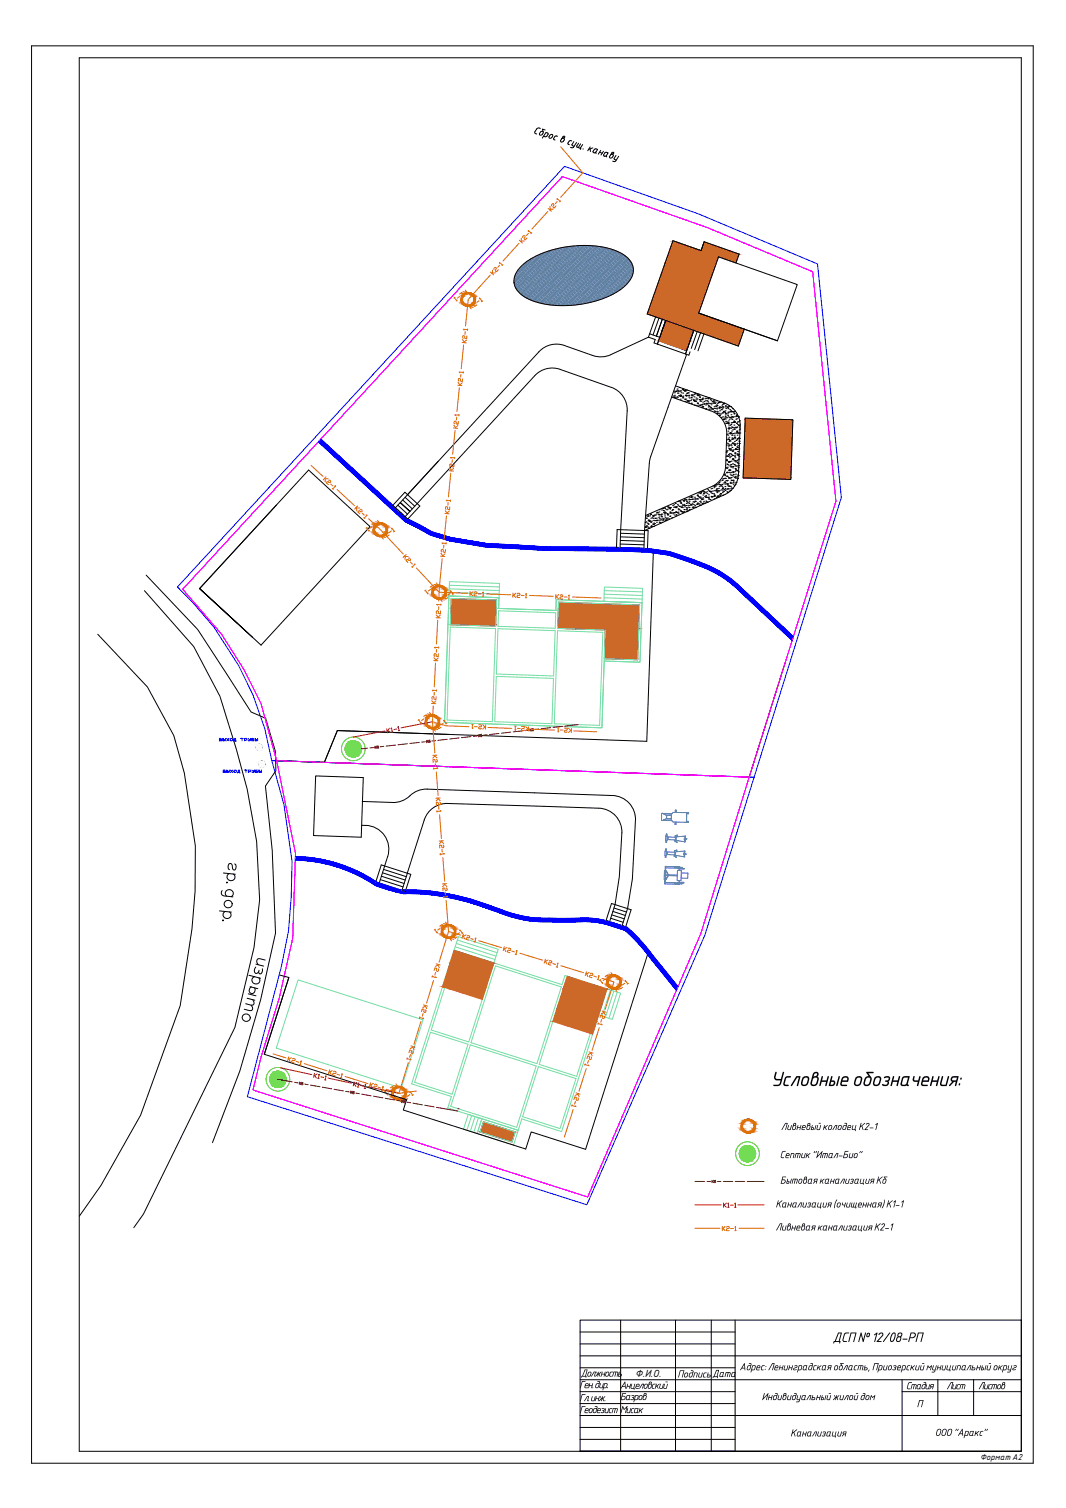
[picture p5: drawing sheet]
<svg xmlns="http://www.w3.org/2000/svg" width="420mm" height="594mm" viewBox="0 0 420 594" stroke-linecap="round" stroke-linejoin="round" font-family="sans-serif">
<defs><g id="words">
<text font-size="7.9" x="303.5" y="427.9">Условные обозначения:</text>
<text font-size="5.3" x="328.1" y="528.7">ДСП № 12/08-РП</text>
<text font-size="4" fill="#fafafa" x="85.4" y="293.2">выход трубы</text>
<g font-size="3.9">
<text x="307.7" y="445.2">Ливневый колодец К2-1</text>
<text x="307.2" y="456.3">Септик &quot;Итал-Био&quot;</text>
<text x="307.4" y="466.3">Бытовая канализация Кб</text>
<text x="305.6" y="475.7">Канализация (очищенная) К1-1</text>
<text x="305.6" y="484.8">Ливневая канализация К2-1</text>
<text x="291.4" y="539.8">Адрес: Ленинградская область, Приозерский муниципальный округ</text>
<text x="228.8" y="542.3">Должность</text>
<text x="250.3" y="542.5">Ф.И.О.</text>
<text x="267" y="542.7">Подпись</text>
<text x="280.6" y="542.5">Дата</text>
<text x="228.3" y="546.9">Ген. дир.</text>
<text x="244.3" y="547.1">Анцеловский</text>
<text x="244.3" y="551.6">Базров</text>
<text x="300.1" y="551.6">Индивидуальный жилой дом</text>
<text x="357" y="547.3">Стадия</text>
<text x="373" y="547.3">Лист</text>
<text x="385.5" y="547.3">Листов</text>
<text x="228.3" y="552">Гл. инж.</text>
<text x="228.3" y="556.7">Геодезист Мисак</text>
<text x="361.3" y="554.4">П</text>
<text x="311.4" y="565.9">Канализация</text>
<text x="368.4" y="565.7">ООО &quot;Аракс&quot;</text>
</g>
<text font-size="3.3" x="386.3" y="575.1">Формат А2</text>
</g></defs>
<g fill="none" stroke="#000" stroke-width=".39">
<path d="M12.4 18.1h394.8v558.3h-394.8zM213 50.6h-1.3l-.9 1.3 .1 .6 .7 .3M213 52.1l-.4 .7 .3 .4 .7-.1 .5-.7M213 52.1l.9-.4 .2 .7M214.9 51.2l-1.1-.4 .3 1.1M215.5 53.7l.6-1-.9-.5-1.4 2.2M215.5 53.6l-.4 .3-.9-.2M217.8 53.6l-.2-.6a.98 .98 0 0 0-1 .4 .98 .98 0 0 0 0 1.1l.7-.2 .5-.6M218.4 55l.4 .2M218.7 53.8l-.5 .9 .2 .3M219.7 53.7l-.6-.2-.4 .3M221.8 54.5l.8-.6-.3-.3-.4 .3a2 2 0 0 0-.9 1.9l.2 .1a.98 .98 0 0 0 .9-.4 .98 .98 0 0 0 .1-1l-.9 .3"/>
<path d="M224 56.9l.4 .1M224.3 55.6l-.5 1 .2 .3M225.4 55.5l-.7-.1-.4 .2M226.2 55.8l-.8 1.3 .9 .5M227.2 56.1l-1.3 2-1-.1M228 56.4l-.7 1.5 1.4 .5 1-1.5M228.7 58.4l.3 .1-.3 .4M228.8 56.7l-.9 1.5M229.9 58.6l-.1 .2M232.6 57.9l-1 1.5M232.6 58.6l.1 1.1M233.7 58.3l-1.7 .6"/>
<path d="M234.3 58.9l.4-.3 .9 .3-1.2 1.3-.7-.4zM234.9 60l.1 .5M236.3 60l1.1 .4M236.8 59.3l-1 1.4M237.8 59.6l-.9 1.5M238.4 60.2l.4-.2 .9 .2-1.1 1.4-.7-.4zM239 61.3l.2 .5M241.1 60.8l.8-.6-.3-.2-.4 .2a2 2 0 0 0-.9 1.9l.2 .2a.97 .97 0 0 0 .9-.5 .97 .97 0 0 0 .1-1l-.9 .3M242.2 62.8l.7 .3M242.8 61.2l-.7 1.1 .2 .5M243.9 61.6l-1.4 2-1-.1M265.2 94.9l11.1 3.8 1.3-3.4"/>
<path d="M265.2 94.9l-10.1 28.8 35.9 12.6 2.3-6.6M277.6 95.3l13.7 4.8-1.2 3.5M205.2 105.2a34.6 34.6 0 0 1 21.6-8.4 30.8 30.8 0 0 1 19.6 4 6.8 6.8 0 0 1 .7 11.2 36.4 36.4 0 0 1-24.5 8.4 27.1 27.1 0 0 1-17.4-4.6 6.7 6.7 0 0 1 0-10.6zM283.2 101.2l31 10.9-7.8 22.2-31-11zM222.4 136.1l11.3 4M222.5 136.1a9.4 9.4 0 0 0-10.1 2.5l-56.6 61.5M240.8 139.7a9.4 9.4 0 0 1-7.1 .4M255.6 132.8l2.6 1-.4 1.3 1.3 .5M255.6 132.8l-14.8 6.9M256 131.5l4 1.4-.9 2.7M258.4 124.8l-2.8 8M259.1 135.6l12.4 4.3 .5-1.3"/>
<path d="M259.6 134.2l11.1 3.9-1.8-.6M259.6 134.2l-.5 1.4M259.7 125.3l-2.3 6.7M261 125.8l-2.3 6.6M262.4 126.2l-2.8 8M270.6 139.6l-14.4 41.4-2.2 28M271.1 136.8l2.4-6.7-3.3 9.4M274.8 130.6l-2.3 6.7M276.1 131.1l-2.3 6.6M277.4 131.5l-2.3 6.7M240.9 152.6l-20.1-7.1a9.4 9.4 0 0 0-10 2.5l-51.1 55.6M240.9 152.6a9.4 9.4 0 0 1 6.3 9.3l-2.8 53.8"/>
<path d="M264.7 156.4l15.5 5.5a9.4 9.4 0 0 1 6.3 9.2l-.5 12.4a9.4 9.4 0 0 1-5 8l-26.5 11.6M265.2 156h.1M265.6 156.4h.1M265.8 154.1h.1M265.8 156.5h.1M265.8 154.7h.1M265.8 155.7h.1M266.1 154.3h.1M266.2 156.4h.1M266.3 152l19.2 6.8a9.4 9.4 0 0 1 6.2 9.2M266.4 154.1h.1M266.5 156.8h.1"/>
<path d="M266.5 154.2h.1M266.8 153.7h.1M266.9 153.2h.1M266.9 156.3h.1M266.9 154.9h.1M267 156.5h.1M267.1 153.9h.1M267.2 154.1h.1M267.3 154.9h.1M267.5 155.8h.1M267.7 154.1h.1M267.7 152.6h.1"/>
<path d="M267.8 156h.1M268 156.2h.1M268 154h.1M268.1 155.6h.1M268.1 157.3h.1M268.3 155.8h.1M268.4 154h.1M268.4 154.7h.1M268.4 156.2h.1M268.9 153.3h.1M269 156.4h.1M269 153.3h.1"/>
<path d="M269.1 153.5h.1M269.1 154.9h.1M269.1 156.8h.1M269.1 156.5h.1M269.1 156h.1M269.4 153.7h.1M269.5 153.8h.1M269.7 153.9h.1M269.8 154.1h.1M269.8 157.2h.1M269.9 158.1h.1M269.9 153.8h.1"/>
<path d="M270 157.4h.1M270.1 155.8h.1M270.2 154h.1M270.3 155.6h.1M270.3 155.9h.1M270.3 157.2h.1M270.4 156h.1M270.6 153.7h.1M270.6 154.9h.1M270.7 155.9h.1M270.7 158h.1M270.7 157.9h.1"/>
<path d="M270.8 155.1h.1M271 154.7h.1M271 158h.1M271.1 158.1h.1M271.3 154.8h.1M271.4 155.8h.1M271.4 156.4h.1M271.4 158h.1M271.5 155.7h.1M271.5 158.8h.1M271.7 156.8h.1M272.2 157.8h.1"/>
<path d="M272.3 156.5h.1M272.4 158.9h.1M272.4 155.6h.1M272.5 157.2h.1M272.5 156.6h.1M272.5 158.8h.1M272.5 155.6h.1M272.7 155.8h.1M273 155.6h.1M273 156h.1M273.2 157.3h.1M273.3 157.7h.1"/>
<path d="M273.3 157.9h.1M273.5 154.8h.1M273.6 156.4h.1M273.6 154.7h.1M273.6 158h.1M273.6 155.5h.1M273.7 159.6h.1M273.7 158.1h.1M273.7 157.6h.1M274 155h.1M274 158.1h.1M274.2 158.2h.1"/>
<path d="M274.3 156.8h.1M274.4 157.5h.1M274.5 159.7h.1M274.7 155.5h.1M274.7 157.1h.1M274.8 158.8h.1M274.8 155.3h.1M274.8 155.8h.1M274.9 158.9h.1M275 158.9h.1M275 155.9h.1M275.2 159.6h.1"/>
<path d="M275.2 155.3h.1M275.3 155.8h.1M275.5 157.4h.1M275.6 156h.1M275.7 156.4h.1M275.7 156.6h.1M275.8 159.6h.1M275.8 158h.1M275.9 159.8h.1M275.9 157.9h.1M276 157.3h.1M276.3 159.4h.1"/>
<path d="M276.3 158.1h.1M276.6 157.3h.1M276.6 160h.1M276.6 157.2h.1M276.7 157.5h.1M276.7 159.4h.1M276.9 157.1h.1M276.9 156.8h.1M276.9 158.7h.1M277.4 159.3h.1M277.4 158.1h.1M277.6 158.9h.1"/>
<path d="M277.8 157.1h.1M278 156.3h.1M278 157.9h.1M278.1 159.5h.1M278.2 157h.1M278.3 158.9h.1M278.4 159h.1M278.5 159.1h.1M278.5 157.9h.1M278.9 156.9h.1M278.9 158.1h.1M279 159.1h.1"/>
<path d="M279 157.1h.1M279.1 156.6h.1M279.1 158.7h.1M279.1 159.7h.1M279.2 159.9h.1M279.2 156.7h.1M279.5 156.8h.1M279.7 159h.1M279.9 157.4h.1M280.2 158.9h.1M280.2 157.9h.1M280.3 159.5h.1"/>
<path d="M280.8 158.2h.1M280.8 158.8h.1M280.9 158.3h.1M281.1 157.8h.1M281.2 158.8h.1M281.3 158.7h.1M281.5 158.1h.1M281.7 159h.1M281.8 159.9h.1M281.9 158.7h.1M282.4 157.9h.1M282.4 159.5h.1"/>
<path d="M282.5 159.7h.1M282.7 159.9h.1M282.8 158.9h.1M283.1 158.5h.1M283.5 158.5h.1M283.5 158.6h.1M284.2 158.4h.1M284.4 159.9h.1M284.7 159.4h.1M285 159h.1M285.2 159.1h.1M285.4 158.9h.1"/>
<path d="M285.9 159.8h.1M287 159.9h.1M276.6 160.4h.1M277 160.2h.1M277 160.3h.1M278.1 161.1h.1M278.2 161h.1M279.1 160.3h.1M279.3 161.2h.1M279.6 160.2h.1M279.8 161.1h.1M280 160.5h.1"/>
<path d="M280.1 160.6h.1M280.3 161.1h.1M280.4 161.1h.1M280.8 161h.1M280.9 161.3h.1M281.4 160.3h.1M281.4 161.9h.1M281.6 160.9h.1M281.7 162h.1M281.8 162.2h.1M282 160.9h.1M282.2 160.2h.1"/>
<path d="M282.5 161.1h.1M282.5 162.7h.1M282.5 162h.1M282.6 162.8h.1M282.7 160.8h.1M282.8 162.9h.1M282.8 162.3h.1M283.4 160.5h.1M283.4 163.6h.1M283.4 161h.1M283.5 162.8h.1M283.6 163.7h.1"/>
<path d="M283.6 160.2h.1M283.6 161.8h.1M283.7 163.5h.1M283.8 160.6h.1M284.1 163.1h.1M284.2 161.3h.1M284.3 160.6h.1M284.3 164.4h.1M284.3 161.4h.1M284.6 162.7h.1M284.7 161h.1M284.8 162.6h.1"/>
<path d="M284.8 160.2h.1M284.8 165.2h.1M284.8 164.2h.1M284.9 160.5h.1M285 162.6h.1M285.1 162.1h.1M285.1 162h.1M285.1 165.2h.1M285.3 165.3h.1M285.4 164.7h.1M285.4 162.2h.1M285.7 162.5h.1"/>
<path d="M285.7 160.3h.1M285.8 161.9h.1M285.8 164.1h.1M285.8 164.7h.1M285.8 163.5h.1M285.9 165.1h.1M285.9 162.9h.1M285.9 166.7h.1M286 166h.1M286 161h.1M286.1 163h.1M286.1 160.3h.1"/>
<path d="M286.1 164.3h.1M286.1 166.8h.1M286.2 177.7h.1M286.2 178.3h.1M286.3 179.8h.1M286.3 178h.1M286.3 175.4h.1M286.4 179.6h.1M286.4 166.2h.1M286.5 164.6h.1M286.5 160.3h.1M286.5 171.1h.1"/>
<path d="M286.5 174.6h.1M286.6 166.7h.1M286.6 177.6h.1M286.6 173.2h.1M286.7 179.7h.1M286.7 163.1h.1M286.7 160.6h.1M286.8 166.4h.1M286.8 163.7h.1M286.8 171.4h.1M286.8 166.7h.1M286.8 162.4h.1"/>
<path d="M286.9 160.7h.1M286.9 161h.1M286.9 168.9h.1M286.9 179.8h.1M286.9 174.8h.1M286.9 169.8h.1M286.9 162.6h.1M286.9 172.9h.1M287 175.4h.1M287 166.9h.1M287 164.2h.1M287 176h.1"/>
<path d="M287.1 165.8h.1M287.1 179.1h.1M287.1 173.1h.1M287.1 167.4h.1M287.1 168.3h.1M287.2 169h.1M287.2 160.2h.1M287.2 179.2h.1M287.2 170.7h.1M287.2 176.7h.1M287.2 166.7h.1M287.3 172.3h.1"/>
<path d="M287.3 162.3h.1M287.3 173.1h.1M287.3 173.9h.1M287.3 168.8h.1M287.4 175.5h.1M287.4 179.6h.1M287.4 160.2h.1M287.4 175.3h.1M287.4 165.1h.1M287.4 177.1h.1M287.5 178.7h.1M287.5 168.5h.1"/>
<path d="M287.5 173.5h.1M287.6 176.9h.1M287.6 164.5h.1M287.6 161.4h.1M287.7 170.9h.1M287.7 162h.1M287.7 167.5h.1M287.7 177.4h.1M287.7 170.6h.1M287.8 164.6h.1M287.8 170.4h.1M287.8 173.7h.1"/>
<path d="M287.9 176.8h.1M287.9 178.8h.1M287.9 170.8h.1M287.9 179.9h.1M288 162.2h.1M288 160.2h.1M288 176.9h.1M288 161.8h.1M288 168.7h.1M288.1 164.4h.1M288.1 162.2h.1M288.1 167.2h.1"/>
<path d="M288.1 163.4h.1M288.1 175.2h.1M288.1 170.9h.1M288.1 165h.1M288.2 170.6h.1M288.2 177.4h.1M288.2 175.6h.1M288.2 166.6h.1M288.2 168.2h.1M288.2 179h.1M288.3 169.8h.1M288.3 171.4h.1"/>
<path d="M288.4 164.1h.1M288.4 173h.1M288.4 166.5h.1M288.4 162.1h.1M288.5 174.7h.1M288.5 172.5h.1M288.5 176.3h.1M288.5 179.5h.1M288.5 165.2h.1M288.5 168.3h.1M288.6 177.9h.1M288.6 162.3h.1"/>
<path d="M288.6 179.5h.1M288.6 171.4h.1M288.6 161h.1M288.7 174.5h.1M288.7 168.5h.1M288.7 164.3h.1M288.7 177.6h.1M288.7 169.3h.1M288.8 170.8h.1M288.8 166.4h.1M288.8 174.6h.1M288.8 177.7h.1"/>
<path d="M288.8 172.7h.1M288.9 177.3h.1M288.9 172.9h.1M288.9 179.4h.1M289 166.2h.1M289.1 162.6h.1M289.1 162.1h.1M289.2 164.2h.1M289.2 168.6h.1M289.2 174.6h.1M289.2 165.8h.1M289.2 175.1h.1"/>
<path d="M289.3 167.5h.1M289.3 169.1h.1M289.3 162.9h.1M289.3 163.1h.1M289.3 166h.1M289.4 170.7h.1M289.4 172.3h.1M289.4 166.4h.1M289.4 171.4h.1M289.4 169.1h.1M289.4 172.2h.1M289.5 173.9h.1"/>
<path d="M289.5 166.4h.1M289.5 166.1h.1M289.5 175.5h.1M289.5 179.8h.1M289.5 174.8h.1M289.5 162h.1M289.5 175.3h.1M289.6 172.8h.1M289.6 177.1h.1M289.6 178.4h.1M289.6 168.5h.1M289.6 178.7h.1"/>
<path d="M289.6 179.3h.1M289.6 172.3h.1M289.7 175h.1M289.7 168.3h.1M289.7 178.5h.1M289.8 176.7h.1M289.9 164.2h.1M289.9 170.6h.1M290 177.1h.1M290 165.1h.1M290.1 168.5h.1M290.1 173.5h.1"/>
<path d="M290.1 163.7h.1M290.2 176.9h.1M290.2 166.8h.1M290.3 169.9h.1M290.3 163.4h.1M290.3 168.4h.1M290.3 164.1h.1M290.3 163.8h.1M290.3 165h.1M290.3 174.9h.1M290.3 173h.1M290.4 170.6h.1"/>
<path d="M290.4 166.6h.1M290.4 176.1h.1M290.4 170.4h.1M290.4 170h.1M290.4 168.2h.1M290.4 177.1h.1M290.4 179.2h.1M290.5 169.8h.1M290.5 178.8h.1M290.5 171.4h.1M290.5 176.2h.1M290.6 173h.1"/>
<path d="M290.6 174.6h.1M290.6 166.2h.1M290.7 167.2h.1M290.7 176.2h.1M290.7 172.7h.1M290.7 177.8h.1M290.8 179.2h.1M290.8 170.6h.1M290.8 175.6h.1M290.8 179.5h.1M290.8 179h.1M291 164h.1"/>
<path d="M291 164.1h.1M291 164.5h.1M291 170.5h.1M291.1 167.6h.1M291.1 166.1h.1M291.1 172.5h.1M291.1 177h.1M291.1 172.6h.1M291.1 170.7h.1M291.2 173.7h.1M291.2 179.1h.1M291.2 167.7h.1"/>
<path d="M291.2 176.9h.1M291.3 179.9h.1M291.3 173.9h.1M291.4 169.3h.1M291.4 168.3h.1M291.4 172.7h.1M291.5 165.8h.1M291.5 174.8h.1M291.5 167.4h.1M291.6 169h.1M291.6 170.6h.1M291.7 168l-.6 18.7a9.4 9.4 0 0 1-5.1 8l-32 14.3"/>
<path d="M293.7 164.7l18.8 .7-.8 23.5-18.8-.7zM108.9 199l-30.2 32.9 14.9 13.7M156.8 199l3.8 3.5M158.7 197l3.8 3.5M159.6 193.9l5.9 5.5-4.8 5.1-5.9-5.4zM159.7 195.9l3.8 3.5M163.5 191.8l-2.9 3.1M263.1 199.6h.1M263.4 199.8h.1M263.8 200h.1M264.3 200h.1M265.1 199.2h.1"/>
<path d="M265.4 199.8h.1M265.5 198.8h.1M265.9 199.8h.1M266 199.8h.1M266.2 198.4h.1M266.2 200h.1M266.4 200h.1M266.4 199.6h.1M266.5 199.7h.1M266.5 199.8h.1M267 198.7h.1M267.2 197.6h.1"/>
<path d="M267.2 199.2h.1M267.3 197.4h.1M267.7 199.5h.1M267.9 197.7h.1M268 197.3h.1M268.1 198.1h.1M268.1 199.5h.1M268.3 197.9h.1M268.4 198.3h.1M268.4 199.9h.1M268.6 199.8h.1M268.8 199.4h.1"/>
<path d="M268.9 198.9h.1M269 200h.1M269.1 199h.1M269.1 197.2h.1M269.4 197.5h.1M269.5 199.1h.1M269.6 198.7h.1M269.6 197.1h.1M269.7 196.6h.1M269.8 199.7h.1M269.8 196.7h.1M269.9 199.2h.1"/>
<path d="M270.3 197h.1M270.4 199.2h.1M270.4 196.7h.1M270.5 198.3h.1M270.5 199.9h.1M270.5 197.7h.1M270.6 197.4h.1M270.9 197.9h.1M271 199.1h.1M271.2 199.8h.1M271.4 196.9h.1M271.4 198.1h.1"/>
<path d="M271.5 196.6h.1M271.6 198.3h.1M271.6 195.9h.1M271.6 200h.1M271.6 197.5h.1M271.7 199.1h.1M271.8 196.8h.1M272.2 198.9h.1M272.2 198.7h.1M272.2 195.8h.1M272.3 199h.1M272.4 196h.1"/>
<path d="M272.5 195.6h.1M272.5 196.7h.1M272.6 198.9h.1M272.7 196.6h.1M272.8 198.3h.1M272.8 199.9h.1M272.8 195.8h.1M273.1 196.6h.1M273.1 199.7h.1M273.1 197.7h.1M273.3 199.9h.1M273.3 198.8h.1"/>
<path d="M273.5 197.9h.1M273.7 196.6h.1M273.7 195.9h.1M273.8 197.5h.1M273.8 199.1h.1M273.8 199.8h.1M273.9 197.4h.1M274.1 197.6h.1M274.1 196.5h.1M274.1 196.6h.1M274.2 200h.1M274.4 198.6h.1"/>
<path d="M274.7 195.1h.1M274.8 196.4h.1M274.8 198.7h.1M274.8 198.2h.1M274.8 195h.1M274.9 198.6h.1M274.9 196.6h.1M274.9 195.2h.1M274.9 198.2h.1M275.1 195.6h.1M275.1 194.2h.1M275.4 195.8h.1"/>
<path d="M275.5 198.5h.1M275.6 194.2h.1M275.6 195.9h.1M275.6 199h.1M275.8 197.6h.1M275.8 199.1h.1M275.9 196.3h.1M275.9 194.2h.1M276 195.8h.1M276 197.4h.1M276 194.5h.1M276.1 199h.1"/>
<path d="M276.1 197.9h.1M276.3 194.1h.1M276.3 196.2h.1M276.4 193.6h.1M276.4 196.7h.1M276.6 196.8h.1M276.7 198.3h.1M276.7 196.6h.1M276.9 193.4h.1M277 195h.1M277 193.4h.1M277 196.6h.1"/>
<path d="M277 196.1h.1M277.1 198.2h.1M277.2 194.4h.1M277.3 197.5h.1M277.4 193.7h.1M277.4 193.9h.1M277.4 194.5h.1M277.7 195.5h.1M277.8 198.2h.1M277.8 193.9h.1M278 195.8h.1M278.1 194.1h.1"/>
<path d="M278.1 195.2h.1M278.2 195.8h.1M278.2 196h.1M278.2 197.4h.1M278.4 197.6h.1M278.5 193.8h.1M278.6 195.9h.1M278.6 194.5h.1M278.7 197.9h.1M278.9 192.9h.1M278.9 195.9h.1M279.1 196.1h.1"/>
<path d="M279.2 193.3h.1M279.2 194.9h.1M279.3 195.8h.1M279.3 196.6h.1M279.6 193.4h.1M279.6 193.6h.1M279.8 193.6h.1M279.8 196.8h.1M279.9 193.8h.1M280 193.7h.1M280.1 193.6h.1M280.2 192.6h.1"/>
<path d="M280.2 194.2h.1M280.3 195.5h.1M280.3 195.8h.1M280.4 195.7h.1M280.6 192.4h.1M280.6 194.4h.1M280.6 195.8h.1M280.7 193.5h.1M280.8 195.6h.1M281.2 194.5h.1M281.3 191.7h.1M281.4 193.3h.1"/>
<path d="M281.4 194.9h.1M281.4 192.1h.1M281.5 196.5h.1M281.5 195.2h.1M281.5 195.5h.1M281.5 191.4h.1M281.6 191.2h.1M281.6 195.4h.1M281.9 193.3h.1M281.9 191.6h.1M282.2 193.4h.1M282.2 191.1h.1"/>
<path d="M282.3 192.9h.1M282.3 193.3h.1M282.3 196h.1M282.4 190.9h.1M282.4 193h.1M282.4 192.5h.1M282.5 194.1h.1M282.5 195.7h.1M282.6 193.7h.1M282.7 195.4h.1M282.9 195.5h.1M283 193.2h.1"/>
<path d="M283.1 190.6h.1M283.1 195.3h.1M283.1 193.7h.1M283.2 192.4h.1M283.2 190.7h.1M283.2 195.8h.1M283.4 191h.1M283.4 190.1h.1M283.5 191.7h.1M283.5 193.3h.1M283.6 194.9h.1M283.8 195.2h.1"/>
<path d="M283.8 190.9h.1M283.8 189.5h.1M283.8 194.5h.1M283.9 191.4h.1M284 194.5h.1M284.1 193h.1M284.1 191.4h.1M284.1 194.6h.1M284.5 190.8h.1M284.5 191.6h.1M284.5 189.2h.1M284.6 190.8h.1"/>
<path d="M284.6 193h.1M284.6 192.5h.1M284.7 194.1h.1M284.7 189.1h.1M284.8 192.2h.1M284.8 193.4h.1M284.8 188.6h.1M284.9 195.1h.1M284.9 192.3h.1M285.1 190.3h.1M285.2 193.7h.1M285.3 192.9h.1"/>
<path d="M285.3 188.6h.1M285.4 187.2h.1M285.6 186.8h.1M285.6 189.9h.1M285.6 188.4h.1M285.6 190.7h.1M285.7 190h.1M285.7 193h.1M285.7 191.6h.1M285.7 187.4h.1M285.8 193.2h.1M285.8 192.4h.1"/>
<path d="M286 188.5h.1M286 184.1h.1M286 190.6h.1M286.1 189.3h.1M286.3 181.4h.1M286.3 186.3h.1M286.3 181.1h.1M286.3 186.1h.1M286.3 184.5h.1M286.4 192.7h.1M286.4 187.6h.1M286.4 181.2h.1"/>
<path d="M286.4 189.5h.1M286.4 181.5h.1M286.5 182.8h.1M286.5 190.7h.1M286.5 193.7h.1M286.5 184.4h.1M286.5 187.7h.1M286.6 186h.1M286.6 187.6h.1M286.6 193.9h.1M286.7 183h.1M286.7 189.2h.1"/>
<path d="M286.7 184.1h.1M286.7 190.8h.1M286.7 190.5h.1M286.7 191.4h.1M286.8 186.2h.1M286.8 192.5h.1M286.8 194.1h.1M286.8 192.7h.1M287 183.2h.1M287 188.2h.1M287 181.8h.1M287.1 188.3h.1"/>
<path d="M287.1 191.6h.1M287.1 182.2h.1M287.2 185.3h.1M287.2 188.4h.1M287.3 191.4h.1M287.3 185.1h.1M287.3 185.4h.1M287.4 193.4h.1M287.4 186.1h.1M287.4 191.6h.1M287.5 181.8h.1M287.5 192.6h.1"/>
<path d="M287.5 188.3h.1M287.5 180.3h.1M287.6 181.9h.1M287.6 183.5h.1M287.7 185.3h.1M287.7 185.2h.1M287.7 190.3h.1M287.7 186.8h.1M287.8 188.4h.1M287.8 183.9h.1M287.8 190h.1M287.9 190.4h.1"/>
<path d="M287.9 191.6h.1M287.9 193.2h.1M288 183h.1M288 187.2h.1M288.1 186.1h.1M288.1 189.1h.1M288.1 181.7h.1M288.1 183.1h.1M288.2 192.2h.1M288.2 188.2h.1M288.2 183.8h.1M288.2 189.3h.1"/>
<path d="M288.3 184h.1M288.3 190.3h.1M288.3 187.4h.1M288.4 192.4h.1M288.6 186h.1M288.6 180.9h.1M288.6 192.4h.1M288.7 181.1h.1M288.7 189.3h.1M288.7 182.7h.1M288.8 184.3h.1M288.8 180.7h.1"/>
<path d="M288.8 185.9h.1M288.9 183.8h.1M288.9 187.5h.1M288.9 186.8h.1M288.9 189.2h.1M288.9 181.1h.1M288.9 180.8h.1M288.9 186.1h.1M289 190h.1M289 190.8h.1M289 190.2h.1M289 185.9h.1"/>
<path d="M289 189.5h.1M289 187h.1M289.3 183h.1M289.3 181.5h.1M289.3 188h.1M289.3 191.3h.1M289.6 183.2h.1M289.6 188.2h.1M289.7 180.3h.1M289.7 185.8h.1M289.7 184.5h.1M289.7 181.9h.1"/>
<path d="M289.7 181.5h.1M289.8 187.6h.1M289.8 183.5h.1M289.8 188h.1M289.8 190.7h.1M289.8 185.2h.1M289.8 184.7h.1M289.9 186.8h.1M289.9 185.1h.1M289.9 188.4h.1M290 190h.1M290 183.6h.1"/>
<path d="M290.1 190.1h.1M290.2 181.9h.1M290.3 185.3h.1M290.4 181.4h.1M290.5 187.9h.1M290.5 183.5h.1M290.5 182.2h.1M290.6 185.3h.1M290.6 187.2h.1M290.6 188.4h.1M290.6 182.4h.1M290.8 188.5h.1"/>
<path d="M290.8 185.7h.1M290.8 181.1h.1M290.9 184h.1M290.9 182.7h.1M290.9 184.3h.1M290.9 187.4h.1M291 185.9h.1M291.2 183.5h.1M291.2 180.9h.1M161.6 201.5l-3.8-3.5 3.8 3.5M243.2 208.6l12.3 .4-.3 7.1-12.2-.4zM244.4 214.3l9.4 .3"/>
<path d="M244.5 212.9l9.4 .3M244.6 211.5l9.4 .3M244.6 210.1l9.4 .3M254 209l-.2 7.1M254.2 207.8h.1M254.3 205.8h.1M254.3 207.4h.1M254.6 205.6h.1M254.7 207.7h.1M254.7 204.2h.1M254.7 204.1h.1M254.7 207.1h.1"/>
<path d="M254.9 207.3h.1M254.9 203.4h.1M255 206.1h.1M255.3 202.9h.1M255.3 203.4h.1M255.3 207.6h.1M255.4 203.3h.1M255.4 206.3h.1M255.4 205h.1M255.5 206.6h.1M255.5 208.2h.1M255.5 204.9h.1"/>
<path d="M255.6 208h.1M255.7 205h.1M255.7 208.2h.1M255.7 205.4h.1M256 205h.1M256.1 203.2h.1M256.2 205.4h.1M256.3 202.6h.1M256.4 202.5h.1M256.4 205.7h.1M256.5 204.1h.1M256.5 207.5h.1"/>
<path d="M256.5 202.7h.1M256.5 205.7h.1M256.6 207.4h.1M256.7 207.1h.1M256.8 205.3h.1M256.9 207.4h.1M257 204h.1M257.2 203.1h.1M257.2 203.4h.1M257.3 206.4h.1M257.3 204.2h.1M257.4 206.6h.1"/>
<path d="M257.5 203.4h.1M257.5 217.6l-2.6 74.4-121.9-4.2-5.2 12.5-18.8-.6 67.6 2.3M257.5 205h.1M257.6 206.6h.1M257.6 207.3h.1M257.6 203h.1M257.6 206.1h.1M257.9 202.9h.1M258 205.1h.1M258 206.3h.1M258.1 204.1h.1M258.2 204.3h.1"/>
<path d="M258.3 202.9h.1M258.4 205.1h.1M258.6 205h.1M258.6 202.5h.1M258.7 204.1h.1M258.7 205.7h.1M258.9 201.8h.1M258.9 201.9h.1M258.9 204.9h.1M259 202h.1M259.1 205h.1M259.2 202.1h.1"/>
<path d="M259.5 202.8h.1M259.6 204h.1M259.7 201.7h.1M259.7 202.6h.1M259.8 203.3h.1M259.8 205.7h.1M259.8 204.9h.1M259.8 200.8h.1M259.9 202.7h.1M259.9 204.2h.1M259.9 205.8h.1M260.2 204.8h.1"/>
<path d="M260.2 206h.1M260.5 202.9h.1M260.6 202.6h.1M260.6 203.4h.1M260.7 204.8h.1M260.7 200.9h.1M260.7 203.5h.1M260.8 202.5h.1M260.8 204.1h.1M260.9 205.7h.1M260.9 200.4h.1M261.2 205h.1"/>
<path d="M261.3 204.7h.1M261.4 200.3h.1M261.4 201.1h.1M261.4 204.2h.1M261.5 201.9h.1M261.5 201.2h.1M261.7 202.5h.1M261.8 200h.1M261.8 202.1h.1M261.9 201.7h.1M261.9 203.3h.1M262 204.9h.1"/>
<path d="M262 200.3h.1M262.1 202.4h.1M262.2 203.9h.1M262.2 201.9h.1M262.3 205h.1M262.4 200.8h.1M262.4 205.1h.1M262.5 204.5h.1M262.5 204.2h.1M262.8 202.3h.1M262.9 204.5h.1M263 200.8h.1"/>
<path d="M263 202.4h.1M263.1 204.1h.1M263.1 202.7h.1M263.1 202.9h.1M263.2 200.1h.1M263.2 202.8h.1M263.6 204.4h.1M263.6 200.1h.1M263.9 200.3h.1M263.9 202.2h.1M264 200.1h.1M264 203.5h.1"/>
<path d="M264 201.7h.1M264 200.5h.1M264.1 203.3h.1M264.1 201.9h.1M264.4 202.1h.1M264.8 203.9h.1M264.8 201.2h.1M265 200.8h.1M265.1 202h.1M265.1 200.8h.1M265.2 202.4h.1M265.6 201.9h.1"/>
<path d="M265.7 202.9h.1M265.7 202.1h.1M266.2 201.9h.1M266.3 201.6h.1M266.3 203.2h.1M266.5 202.7h.1M266.6 201.8h.1M266.7 201.9h.1M267.1 202.1h.1M267.3 200.4h.1M267.3 200.8h.1M267.3 201.7h.1"/>
<path d="M267.3 202.4h.1M267.6 200.8h.1M268.1 201.2h.1M268.3 201.3h.1M268.4 201.6h.1M268.5 201.6h.1M268.9 201.5h.1M269 202h.1M269.3 201.9h.1M269.6 200.7h.1M269.6 201.5h.1M270.2 200.8h.1"/>
<path d="M270.6 201.6h.1M270.6 200.5h.1M270.7 201.3h.1M270.8 200.6h.1M271.1 201.2h.1M271.7 200.7h.1M56.9 232.7l19.5 22 10.3 19.6 6.4 20.8 4.3 15.8 3.7 20.6 1.2 23-2.2 18.8-7.5 31.5-36 73.5-3.9 5.3M57.6 226.6l20.3 21.4 21 32.5 5.8 2.5 3.9 13.1 .1 7.5-4.1 6.1 2.7 25.4 1.3 32.5-5.9 26.2-8.2 28.1-10.8 28.2M78.7 231.9l42.9-46.7 24.3 22.3-43 46.7-24.2-22.3 20.7 19.1M195.7 235.4l1 .1M252.1 237.4h1M38.5 249.9l19.6 20.7 10.4 19.2 4.2 14.8 4.3 28.7-.1 17.8-1.2 14.9-4.7 30.2-15.6 43.1-15.6 27.7-8.5 12.1"/>
<path d="M309.4 261.3l-14.1 44.8M102.1 293.2v2.4M103.2 299.9v2.3M177 289.3l-44-1.5-5.2 12.5M102 301.1h2.4M124.4 305.7l18.8 .6-.8 23.5-18.8-.6zM241.4 313.4l-73-2.5a10.7 10.7 0 0 0-8.2 3.7l-2.2 1.1-2.5 .4-12.7-.4M241.4 313.4a9.4 9.4 0 0 1 9.1 9.7M142.5 325.1a9.5 9.5 0 0 1 10.3 12.3l-3.3 10.5M245.1 328.1a9.4 9.4 0 0 0-9.1-9.7l-59.5-1.9a9.4 9.4 0 0 0-9.3 6.6l-8.8 27.6M250.5 323.2l-1.2 23.1-2 11.7-2.1 6.7-4.9-1.6 2.1-6.7 1.7-11.1 1-17.2M86.5 358.8l4.7 .5"/>
<path d="M87.6 350.8a1.24 1.24 0 0 0 .6 2.1l3.6 .4M88.1 343.9l4.6 .5M88.7 359.1a1.49 1.49 0 0 0-.4 2.1 1.49 1.49 0 0 0 2.2 .3 1.49 1.49 0 0 0 0-2.2M89.4 353.1a1.5 1.5 0 0 1 0-2.3 1.5 1.5 0 0 1 2.2 .3 1.5 1.5 0 0 1-.5 2.2M89.7 347.7l-.2-.2-.2 .1 .1 .3M90.3 344.2a1.5 1.5 0 0 0-.5 2.1 1.5 1.5 0 0 0 2.3 .3 1.5 1.5 0 0 0 0-2.3M92.5 340.3a1.41 1.41 0 0 1-.3 2.5l-.4-.3-.5-2-.6-.3a1.42 1.42 0 0 0-.2 2.4M149.9 346.5l8.9 2.9M150.3 340.7l11.6 3.8-2.1 6.7-11.7-3.8zM150.3 345.2l9 2.9M150.8 343.8l8.9 2.9M151.2 342.5l8.9 2.9"/>
<path d="M241.5 359.1l5 1.5M242 357.7l4.9 1.6M88.1 362.6l-.2-.2-.2 .2 .2 .2M100.9 379.8l3 .8M104.5 378.2l-2.8-.5-.5 1 .5 1.4M238.9 362.7l2.1-6.8 7.7 2.5-2.1 6.7M240.7 361.7l4.9 1.6M241.1 360.4l5 1.6M255.2 376l-24.4 76.8-21.4-6.9-2.2 6.8-48.2-15.4 1.2-4.1-56-17.9 9.6-30.2-3.8-1M97.4 393.3l3 .7M97.8 391.5l3.1 .8M98.1 384.2l4.6 1.2"/>
<path d="M98.6 388.7l3 .8M99 388.8a1.53 1.53 0 0 0-.7 1.9 1.29 1.29 0 0 0 1.9 .4 1.29 1.29 0 0 0 .1-1.9M99 396l.6 1.3-.4 .8-2.9-.5M99.6 393.8l.6 1.3-.5 .9-2.8-.6M100.3 384.8a1.5 1.5 0 0 0-.8 2 1.5 1.5 0 0 0 2.2 .6 1.5 1.5 0 0 0 .3-2.2M100.8 381a1.62 1.62 0 0 0 .1 2.5l1.1-.6M103.4 381.6a1.55 1.55 0 0 1-1 2.1l-.4-.3 .1-1.2M113.8 385.1l-9.6 30.2M228.6 520.1h173.9v51.6h-173.9zM228.6 538.8h61.1M228.6 534.1h173.9M228.6 529.4h61.1"/>
<path d="M228.6 524.7h61.1M244.6 520.1v51.6M266.2 520.1v51.6M280.3 520.1v51.6M289.7 520.1v51.6M228.6 557.6h173.9M228.6 552.9h61.1M228.6 548.2h61.1M228.6 543.5h173.9M355.6 548.2h46.9M355.6 543.5v28.2M369.6 543.5v14.1"/>
<path d="M383.7 543.5v14.1M228.6 571.7h173.9v-548.9h-371.3v548.9h371.3M228.6 567h61.1M228.6 562.3h61.1"/>
<circle cx="102.2" cy="294.4" r="1.17"/>
<circle cx="103.2" cy="301" r="1.17"/>
<circle cx="90" cy="356.1" r="1.55"/>
<circle cx="97.1" cy="400.8" r="1.55"/>
<circle cx="294.9" cy="443.6" r="2.78"/>
<circle cx="294.9" cy="443.6" r="2.36"/>
</g>
<g fill="none" stroke="#00f" stroke-width=".39">
<path d="M222.5 65.5l52.8 18.8 46.9 19.7 9.4 92-34.4 110.2-190.1-6.6-2.8-12.6-4.7-13.4-5.5-11.4-9.7-15-8.4-9.8-6.1-6.2zM125.5 174l34.2 31.6 10 5.2 7.7 2.3 14.3 2.4 23.2 1.3 28 .3 12.3 .4 8.2 1.2M125.5 174l29.4 27.1 1.1-.9M126 174.5l1-1-1 1M126.4 173l34.1 31.4 9.7 5.1 7.5 2.3 14.2 2.3 23 1.3 28.1 .2 12.3 .5 8.4 1.2M126.4 173h.1M126.5 173.1l-1 1M126.6 173.2l-1 .9M126.7 173.2l-1 1M126.7 173.3l-1 .9M126.8 175.3l1.1-1-1 1M126.8 173.4l-1 .9 1.1-.9"/>
<path d="M127.1 173.6l-1 1 1.1-.9M127.1 175.5l1.1-.9-1 1M127.3 173.8l-1 .9M127.3 173.8l-1 1M127.4 173.9l-1 1 1.1-.9M127.6 174.1l-1.1 .9M127.7 174.2l-1 .9M127.8 174.2l-1.1 1M128 174.4l-1 1 1.1-.9M128.3 174.7l-1 1M128.4 174.8l-1 1M128.4 176.7l1-.9-.9 1"/>
<path d="M128.5 174.9l-1 .9M128.6 175l-1 .9M128.7 175.1l-1 1M128.8 175.1l-1 1M128.9 175.2l-1.1 1M128.9 175.3l-1 .9M129 175.4l-1 .9M129.1 175.4l-1 1M129.2 175.5l-1.1 1M129.2 175.5l-1 1M129.3 175.6l-1 1M129.3 177.5l1-.9-1 1"/>
<path d="M129.4 175.7l-1.1 .9M129.6 175.9l-1 1 1.1-1M129.6 177.8l1-1-1 1M129.7 176l-1 1M129.8 176.1l-1 .9M129.9 176.2l-1 .9 1-.9M130 176.3l-1 1M130.1 176.3l-1 1M130.2 176.4l-1 1M130.2 176.5l-1 .9M130.5 176.7l-1.1 1 1.1-1M130.8 177l-1.1 .9 1.1-.9"/>
<path d="M131 177.2l-1.1 .9M131.1 177.2l-1.1 1M131.2 179.3l1-1-1 1M131.2 177.4l-1 .9M131.2 177.4l-1 1M131.4 177.6l-1.1 .9M131.5 177.7l-1 .9M131.6 177.8l-1 .9 1.1-.9M131.8 177.9l-1 1M131.8 178l-1 .9M131.9 178l-1 1M132.1 178.2l-1 .9"/>
<path d="M132.4 178.4l-1.1 1 1.1-.9M132.6 178.6l-1.1 .9M132.7 178.8l-1.1 .9M132.9 178.9l-1.1 1M132.9 179l-1 .9M133 179l-1 1M133.1 179.2l-1 .9M133.2 179.2l-1 1 1.1-.9M133.4 179.4l-1.1 .9M133.4 179.4l-1 1M133.6 179.6l-1.1 .9M133.7 179.7l-1.1 .9"/>
<path d="M133.9 179.8l-1.1 .9M134 179.9l-1.1 1M134 180l-1 .9M133.4 181.3l1-1-1 1M134.1 180.1l-1 .9 1.1-.9M134.3 180.2l-1.1 1M134.3 180.2l-1 1M134.5 182.4l1.1-1-1 1M134.5 180.5l-1 .9M134.6 180.5l-1 .9M134.7 180.6l-1 1M134.9 180.8l-1.1 .9"/>
<path d="M135 180.9l-1 .9M135.1 181l-1 1 1.1-1M135.3 181.1l-1 1M135.3 181.2l-1 .9M135.4 181.3l-1 .9M135.4 183.1l1-.9-.9 1M135.5 181.3l-1.1 1M135.7 183.4l1-.9-.9 1M135.7 181.5l-1 1 1.1-.9M135.9 181.7l-1.1 .9M136.1 181.8l-1.1 1M136.2 181.9l-1.1 1"/>
<path d="M136.2 182l-1 .9M136.3 182.1l-1 .9M136.3 182.1l-1 1M136.6 182.3l-1.1 1M136.6 182.4l-1 .9M136.9 182.6l-1.1 .9 1.1-.9M137.1 182.8l-1.1 .9M137.2 182.9l-1.1 .9M137.4 183l-1.1 1M137.4 183.1l-1 1M137.5 183.2l-1 .9M137.7 183.3l-1.1 .9"/>
<path d="M137.7 183.4l-1 .9M137.8 183.4l-1 1M137.9 183.5l-1 1M137.9 183.6l-1 .9M138.1 183.7l-1.1 .9M138.2 183.8l-1 .9M138.4 184l-1.1 .9M138.5 184.1l-1.1 .9 1.1-.9M138.6 184.2l-1 1M138.7 184.2l-1.1 1M138.8 184.4l-1.1 .9M138.9 186.4l1-1-.9 1"/>
<path d="M138.9 184.5l-1 .9M139 186.5l1.1-1-1 1M139.1 184.6l-1.1 1M139.2 184.8l-1 .9M139.4 184.9l-1.1 .9M139.5 185l-1 1M139.6 185.1l-1 1 1.1-.9M139.8 185.3l-1 .9M139.8 187.2l1-1-1 1M139.8 185.3l-1 1M140.3 185.7l-1.1 .9M140.4 185.9l-1.1 .9"/>
<path d="M140.5 185.9l-1 1M140.6 188l1.1-1-1 1M140.7 186.1l-1.1 .9M140.9 186.3l-1 1 1.1-.9M140.9 188.2l1.1-.9-1 1M141.1 186.5l-1 .9M141.1 186.5l-1 1M141.3 186.7l-1.1 .9M141.4 186.8l-1.1 .9M141.6 186.9l-1.1 .9M141.8 187.1l-1 1 1.1-.9M142.1 187.4l-1 1 1.1-.9"/>
<path d="M142.2 189.4l1.1-.9-1 1M142.3 187.5l-1.1 1M142.3 187.6l-1 .9M142.4 187.7l-1 .9M142.6 187.8l-1.1 1M142.6 187.9l-1 .9M142.7 188l-1 .9M142.9 188.1l-1.1 .9M143 188.2l-1 1 1-.9M143.2 188.4l-1.1 .9M143.4 190.5l1-.9-.9 .9M143.5 188.6l-1.1 1"/>
<path d="M143.6 188.8l-1.1 .9M143.8 188.9l-1.1 1M143.9 189l-1.1 1M144 189.2l-1 .9M144.1 189.2l-1.1 .9M144.2 189.3l-1 1M144.3 189.4l-1.1 1M144.3 189.4l-1 1M144.6 189.7l-1.1 .9 1.1-.9M144.8 189.9l-1.1 .9M144.9 190l-1.1 .9M145 190.1l-1 .9"/>
<path d="M145.1 190.1l-1.1 1M145.2 190.2l-1.1 1M145.2 190.3l-1 .9M145.4 190.4l-1.1 .9M145.5 190.5l-1.1 .9 1.1-.9M145.6 190.6l-1 1M145.6 190.7l-1 .9M145.8 190.8l-1.1 .9M145.9 190.9l-1 .9M146.1 191.1l-1.1 .9M146.2 191.2l-1 .9M146.2 191.2l-1 1"/>
<path d="M146.3 191.3l-1 .9 1.1-.9M146.5 191.4l-1.1 1M146.5 191.5l-1 .9M146.6 191.6l-1 .9M146.7 191.6l-1.1 1M146.7 193.6l1.1-1-1 1M146.8 191.7l-1.1 .9M147 191.9l-1.1 .9M147.1 191.9l-1.1 1 1.1-.9M147.2 192.1l-1 .9M147.2 192.1l-1 1M147.3 192.2l-1 1 1.1-.9"/>
<path d="M147.5 192.3l-1.1 1M147.6 194.4l1-1-.9 1M147.6 192.5l-1 .9M147.7 192.5l-1 1M147.9 192.8l-1 .9 1.1-.9M148.1 192.9l-1.1 1M148.2 193l-1 1 1.1-.9M148.4 193.2l-1.1 .9M148.4 193.2l-1 1M148.5 193.3l-1 1M148.6 193.3l-1.1 1M148.8 193.6l-1 .9"/>
<path d="M148.8 193.6l-1 1M149 193.7l-1.1 1M149.1 193.8l-1 1 1-.9M149.3 194l-1.1 .9M149.4 194.1l-1 1M149.5 194.2l-1 1 1.1-.9M149.5 196.1l1-.9-.9 1M149.7 194.4l-1.1 .9M149.8 194.5l-1 1 1.1-1M150 194.6l-1.1 1M150 194.7l-1 .9M150.1 194.8l-1 .9"/>
<path d="M150.3 195l-1.1 .9M150.4 195l-1 1 1-.9M150.7 195.3l-1 1 1-.9M150.8 195.4l-1 1M150.9 195.5l-1 .9M151 195.6l-1.1 .9 1.1-.9M151.1 197.6l1-1-.9 1M151.2 195.8l-1.1 .9M151.3 195.9l-1.1 .9M151.5 196l-1.1 .9M151.5 196.1l-1 1 1.1-.9M151.7 196.2l-1 1"/>
<path d="M151.8 196.3l-1.1 .9M151.9 196.4l-1.1 .9M152 198.4l1-1-1 1M152 196.5l-1 1M152 196.6l-1 .9M152.3 196.8l-1.1 .9 1.1-.9M152.4 196.9l-1 1M152.5 197l-1.1 .9M152.6 197l-1.1 1M152.6 197.1l-1 .9M152.8 197.2l-1.1 1M152.9 197.3l-1.1 1"/>
<path d="M152.9 199.2l1-.9-1 .9M152.9 197.4l-1 .9M153.1 199.5l1.1-1-1 1M153.2 197.6l-1.1 .9 1.1-.9M153.3 197.7l-1 1M153.5 197.9l-1.1 .9M153.6 198l-1 .9M153.7 198.1l-1 1M153.8 198.2l-1 .9M154.1 198.4l-1.1 .9M154.3 198.7l-1 .9 1.1-.9M154.5 198.8l-1.1 .9"/>
<path d="M154.5 198.8l-1 1M154.7 199l-1.1 .9M154.7 199.1l-1 .9M154.8 199.1l-1 1M154.9 199.2l-1 .9M155 199.2l-1.1 1M155.1 199.4l-1.1 .9M155.2 199.5l-1.1 .9M155.2 199.5l-1 1M155.3 199.6l-1 .9M155.4 199.6l-1 1M155.7 199.9l-1.1 .9"/>
<path d="M154.4 200.7l1.1-1-1 1M154.7 200.9l1.1-.9-1 1M155.3 201.5l1.1-1-1 1M155.6 201.7l1-.9-.9 1M155.9 202l1-.9-1 1M156.1 200.3l-1.1 .9M156.2 200.4l-1 .9M156.3 202.4l1.1-.9-1 1M156.5 202.6l1-1-1 1M156.5 200.7l-1 .9M156.5 200.7l-1 1M156.8 202.8l1-.9-1 1"/>
<path d="M156.8 201l-1 .9M157.1 201.2l-1 .9 1-.9M157.3 201.4l-1.1 .9M157.7 201.8l-1.1 .9M157.9 202l-1 1M158.1 202.1l-1 1M158.1 204l1-.9-1 1M158.2 202.2l-1.1 .9M158.2 202.3l-1 .9M158.4 204.3l1-1-1 1.1M158.4 202.4l-1.1 1 1.1-1M158.6 202.6l-1.1 .9"/>
<path d="M158.7 202.7l-1.1 .9 1.1-.9M158.8 202.8l-1 1M158.9 202.8l-1.1 1M159 202.9l-1.1 1M159 203l-1 .9M159.3 203.2l-1.1 1 1.1-1M159.4 205.2l1-.9-1 1M159.6 203.5l-1.1 .9M159.7 203.6l-1 1M159.7 203.7l-1 .9M159.9 203.8l-1.1 .9M160 203.9l-1 .9"/>
<path d="M160.1 204l-1 1M160.2 204.1l-1.1 .9M160.3 204.2l-1.1 .9M160.6 204.4l-1.1 1M160.6 204.4l-1 1M160.8 204.5l-1.1 1M160.8 204.5l-1.1 1.1M160.9 204.6l-1.1 1M161 204.6l-1.1 1M161.1 204.7l-1.1 1M161.2 204.7l-1.1 1M161.3 204.8l-1.1 1"/>
<path d="M161.3 206.4l1.2-1.1-1.1 1.1M161.4 204.8l-1.1 1M161.5 204.9l-1.1 1M161.5 206.4l1.1-1-1 1.1M161.6 204.9l-1.1 1M161.7 205l-1.1 1M161.8 205l-1.1 1M161.9 205l-1.1 1.1M162 205.1l-1.1 1M162.1 205.2l-1.1 1M162.2 205.2l-1.1 1M162.3 205.3l-1.1 1"/>
<path d="M162.8 205.5l-1.1 1.1M162.9 205.6l-1.1 1M163 205.6l-1.1 1M163.1 205.6l-1.1 1.1M163.3 205.7l-1.2 1M163.4 205.8l-1.1 1M163.5 205.8l-1.1 1M163.6 205.9l-1.1 1M163.7 205.9l-1.1 1.1M163.8 206l-1.1 1M163.8 207.6l1.1-1-1 1M164 206.1l-1.1 1"/>
<path d="M164 207.7l1.1-1.1-1 1.1M164.2 206.2l-1.1 1M164.4 206.3l-1.1 1 1.1-1M164.5 206.4l-1.1 1 1.2-1M164.7 206.4l-1.1 1.1 1.2-1M164.9 208.1l1.1-1-1 1.1M165.3 206.7l-1.1 1.1M165.3 206.8l-1.1 1M165.5 206.8l-1.1 1M165.5 206.9l-1.1 1M165.6 206.9l-1 1M165.7 207l-1.1 1"/>
<path d="M165.8 207l-1 1M165.9 207.1l-1.1 1M166.3 207.3l-1.2 .9M166.4 207.3l-1.1 1.1M166.4 207.4l-1.1 1M166.6 207.4l-1.1 1.1M166.6 207.5l-1.1 1M166.7 207.5l-1.1 1M166.8 207.6l-1.1 1M167 207.7l-1.2 .9M167.1 207.7l-1.1 1.1 1.1-1M167.3 207.8l-1.1 1.1 1.1-1"/>
<path d="M167.5 207.9l-1.1 1.1M167.5 208l-1.1 1M167.6 208.1l-1 .9M167.7 208.1l-1.1 1M167.9 208.2l-1.2 1M168 208.2l-1.1 1.1M168 209.9l1.1-1-1 1M168.1 208.3l-1.1 1M168.2 208.4l-1.1 1 1.1-1M168.4 208.5l-1.1 1M168.5 208.6l-1 1 1.1-1M168.8 208.7l-1.2 1"/>
<path d="M168.9 208.8l-1.1 1M169 208.8l-1.1 1M169.3 209l-1.1 1M169.4 209.1l-1 1 1.1-1M169.6 209.2l-1.1 1M169.7 209.2l-1.1 1M169.8 209.3l-1.1 1M169.8 210.8l1.2-1.1-1.1 1.2M169.9 209.3l-1.1 1M170 209.4l-1.1 1M170.2 209.5l-1.1 1M170.4 209.5l-1.1 1.1 1.1-1"/>
<path d="M170.6 209.6l-1.2 1.1M170.7 209.6l-1.2 1.1M170.9 209.7l-1.3 1.1M171.3 209.8l-1.3 1.1M171.4 209.9l-1.1 1.1M171.5 209.9l-1.2 1.1M171.7 209.9l-1.2 1.2M171.7 210l-1.1 1.1M171.8 211.4l1.2-1.1-1.1 1.2M171.9 210l-1.2 1.1M172 210l-1.2 1.1M172.1 210.1l-1.2 1.1"/>
<path d="M172.3 210.1l-1.2 1.2M172.4 210.1l-1.2 1.2M172.5 210.2l-1.1 1.1M172.6 210.2l-1.2 1.1M172.8 210.3l-1.2 1.1M173.2 210.4l-1.2 1.1M173.3 210.4l-1.2 1.1M173.4 210.5l-1.2 1.1 1.3-1.1M173.6 210.5l-1.2 1.2M173.7 210.6l-1.2 1.1M173.9 210.6l-1.2 1.1M174.1 210.7l-1.2 1.1"/>
<path d="M174.3 210.7l-1.2 1.1M174.4 210.7l-1.2 1.2M174.5 210.8l-1.2 1.1M174.6 210.8l-1.2 1.1M174.7 210.8l-1.2 1.2M174.8 210.9l-1.2 1.1M174.9 212.4l1.1-1.1-1.1 1.1M175 210.9l-1.2 1.1M175 211l-1.2 1.1M175.2 211l-1.2 1.1M175.4 211.1l-1.2 1.1 1.3-1.1M175.6 211.1l-1.2 1.1"/>
<path d="M175.7 211.1l-1.2 1.1M175.8 211.2l-1.2 1.1M175.9 211.2l-1.2 1.1M176 212.7l1.1-1.1-1.1 1.1M176.3 211.3l-1.2 1.1 1.2-1.1M176.5 211.4l-1.2 1.1M176.5 211.4l-1.1 1.1M176.7 211.4l-1.2 1.2M176.8 211.5l-1.2 1.1M176.9 211.5l-1.2 1.1M177 211.5l-1.2 1.1M177.3 211.7l-1.1 1.1 1.2-1.1"/>
<path d="M177.6 211.7l-1.2 1.1M177.6 211.7l-1.1 1.1M177.8 211.8l-1.2 1.1M177.9 211.8l-1.2 1.1M178 211.8l-1.2 1.1M178.1 211.8l-1.2 1.2M178.3 211.8l-1.3 1.2 1.4-1.1M178.5 211.9l-1.3 1.2M178.6 211.9l-1.3 1.2M178.9 211.9l-1.4 1.2M179 212l-1.3 1.2M179.1 212l-1.3 1.2"/>
<path d="M179.4 212l-1.4 1.2M179.5 212.1l-1.3 1.2M179.6 212.1l-1.3 1.2M179.8 212.1l-1.3 1.2M180 212.1l-1.3 1.2 1.4-1.2M180.2 212.2l-1.2 1.2M180.3 212.2l-1.3 1.2M180.5 212.2l-1.3 1.2M180.7 212.3l-1.3 1.2M180.8 212.3l-1.3 1.2M181.1 212.3l-1.4 1.2M181.2 213.7l1.2-1.2-1.2 1.3"/>
<path d="M181.3 212.4l-1.4 1.2M181.5 212.4l-1.3 1.2M181.6 212.4l-1.4 1.2M181.6 213.8l1.3-1.2-1.2 1.3M181.7 212.4l-1.3 1.2M181.8 212.4l-1.3 1.2M182 212.5l-1.3 1.2 1.3-1.2M182.2 212.5l-1.3 1.2M182.3 212.5l-1.3 1.2M182.7 212.6l-1.3 1.2M182.8 212.6l-1.3 1.2M183.1 214.1l1.3-1.2-1.2 1.2"/>
<path d="M183.2 212.7l-1.3 1.2M183.3 212.7l-1.3 1.2M183.4 212.7l-1.3 1.2M183.5 212.7l-1.3 1.2M183.6 214.2l1.3-1.2-1.2 1.2M183.7 212.8l-1.3 1.2M183.8 212.8l-1.4 1.2M183.9 212.8l-1.3 1.2M184 212.8l-1.3 1.2M184.2 212.8l-1.3 1.2M184.2 212.9l-1.3 1.2M184.7 212.9l-1.3 1.2"/>
<path d="M184.7 212.9l-1.3 1.3M185.1 213l-1.3 1.2M185.2 213l-1.3 1.2M185.4 213l-1.3 1.3M185.5 213l-1.3 1.3M185.6 213.1l-1.3 1.2M185.7 213.1l-1.3 1.2M185.9 213.1l-1.3 1.2M186 213.1l-1.3 1.2M186.1 213.2l-1.3 1.2M186.2 213.2l-1.3 1.2M186.4 213.2l-1.3 1.2"/>
<path d="M186.5 213.2l-1.3 1.2M186.6 213.2l-1.3 1.3 1.4-1.2M186.9 213.3l-1.3 1.2M187.1 213.3l-1.3 1.2 1.4-1.2M187.3 213.4l-1.3 1.2M187.4 213.4l-1.3 1.2M187.6 213.4l-1.3 1.2M187.7 213.4l-1.3 1.2M187.8 213.5l-1.3 1.2M187.9 213.5l-1.3 1.2M188.1 213.5l-1.3 1.2 1.4-1.2M188.2 215l1.3-1.3-1.2 1.3"/>
<path d="M188.3 213.5l-1.3 1.2M188.4 213.6l-1.3 1.2M188.6 213.6l-1.3 1.2 1.4-1.2M188.7 215l1.3-1.2-1.2 1.2M188.8 213.6l-1.3 1.2M188.9 213.6l-1.3 1.2M189.1 213.7l-1.3 1.2M189.2 215.1l1.3-1.2-1.2 1.2M189.3 213.7l-1.3 1.2M189.4 213.7l-1.3 1.2M189.7 215.2l1.3-1.2-1.2 1.2M189.8 213.8l-1.3 1.2"/>
<path d="M189.9 213.8l-1.3 1.2M190.3 213.9l-1.3 1.2M190.4 213.9l-1.3 1.2M190.8 213.9l-1.3 1.3M190.9 214l-1.3 1.2M191.3 214l-1.3 1.3M191.6 214.1l-1.4 1.2M191.7 214.1l-1.2 1.2M191.8 214.1l-1.3 1.2M192 214.2l-1.3 1.2M192.1 214.2l-1.3 1.2M192.3 214.2l-1.4 1.2"/>
<path d="M192.4 214.2l-1.4 1.2M192.6 214.2l-1.4 1.2M192.7 214.2l-1.4 1.3M192.9 214.2l-1.5 1.3M193.1 214.2l-1.4 1.3M193.2 214.2l-1.4 1.3M193.5 214.2l-1.6 1.3M193.6 214.2l-1.4 1.4M193.8 214.2l-1.5 1.4M193.9 214.2l-1.4 1.4M194 214.2l-1.4 1.4M194.2 214.2l-1.4 1.4"/>
<path d="M194.3 214.3l-1.4 1.3M194.5 214.3l-1.5 1.3M194.6 214.3l-1.5 1.3M194.7 214.3l-1.4 1.3M194.9 214.3l-1.5 1.3M195 214.3l-1.4 1.3M195.1 214.3l-1.4 1.3M195.3 214.3l-1.4 1.3M195.4 214.3l-1.4 1.4M195.6 214.3l-1.5 1.4M195.7 214.3l-1.5 1.4M195.8 214.3l-1.4 1.4"/>
<path d="M196 214.3l-1.5 1.4M196.1 214.3l-1.4 1.4M196.2 214.3l-1.4 1.4M196.4 214.3l-1.4 1.4M196.5 214.4l-1.4 1.3M196.7 214.4l-1.5 1.3M196.8 214.4l-1.5 1.3M196.9 214.4l-1.4 1.3M197.1 214.4l-1.5 1.3M197.2 214.4l-1.4 1.3M197.3 214.4l-1.4 1.3M197.5 214.4l-1.4 1.3"/>
<path d="M197.6 214.4l-1.4 1.3M197.8 214.4l-1.5 1.4M197.9 214.4l-1.5 1.4M198 214.4l-1.4 1.4M198.2 214.4l-1.5 1.4M198.3 214.4l-1.4 1.4M198.4 214.4l-1.4 1.4M198.6 214.4l-1.4 1.4M198.7 214.4l-1.4 1.4M198.9 214.5l-1.5 1.3M199 214.5l-1.5 1.3M199.2 214.5l-1.5 1.3"/>
<path d="M199.3 214.5l-1.5 1.3M199.4 214.5l-1.4 1.3M199.5 214.5l-1.4 1.3M199.6 215.9l1.5-1.3-1.4 1.3M199.7 214.5l-1.4 1.3M199.8 214.5l-1.5 1.3M200 214.5l-1.5 1.4M200.1 214.5l-1.5 1.4M200.3 214.5l-1.5 1.4M200.4 214.5l-1.5 1.4M200.5 214.6l-1.4 1.3M200.6 214.6l-1.4 1.3"/>
<path d="M200.8 214.6l-1.4 1.3M200.9 214.6l-1.5 1.3M201 216l1.5-1.4-1.4 1.4M201.4 214.6l-1.5 1.3M201.4 214.6l-1.4 1.3M201.6 214.6l-1.4 1.3M201.7 214.6l-1.4 1.3M201.9 214.6l-1.4 1.3M202 214.6l-1.5 1.3M202.1 216l1.4-1.3-1.3 1.3M202.2 214.6l-1.5 1.4M202.3 214.6l-1.5 1.4"/>
<path d="M202.7 214.7l-1.4 1.3M202.8 214.7l-1.4 1.3M203 214.7l-1.4 1.3 1.5-1.3M203.2 216.1l1.4-1.3-1.3 1.3M203.3 214.7l-1.5 1.3M203.3 214.7l-1.4 1.3M203.8 214.7l-1.4 1.4M203.9 214.7l-1.4 1.4M204.1 214.7l-1.5 1.4 1.6-1.4M204.3 214.8l-1.4 1.3M204.4 214.8l-1.4 1.3M204.9 214.8l-1.4 1.3"/>
<path d="M205 214.8l-1.4 1.3M205.2 214.8l-1.5 1.3M205.2 214.8l-1.4 1.3M205.4 214.8l-1.4 1.4M205.5 214.8l-1.4 1.4M205.7 214.8l-1.4 1.4M205.8 214.8l-1.4 1.4M206 214.9l-1.5 1.3M206.1 214.9l-1.5 1.3M206.2 214.9l-1.4 1.3M206.3 214.9l-1.4 1.3M206.4 216.3l1.5-1.3-1.4 1.3"/>
<path d="M206.5 214.9l-1.4 1.3M206.6 214.9l-1.4 1.3M206.8 214.9l-1.4 1.3M206.9 214.9l-1.4 1.3M207 214.9l-1.4 1.3M207.1 214.9l-1.4 1.4M207.3 214.9l-1.4 1.4 1.5-1.3M207.5 216.4l1.5-1.4-1.4 1.4M207.6 215l-1.4 1.3M207.7 215l-1.4 1.3M208.1 215l-1.4 1.3M208.2 215l-1.4 1.3"/>
<path d="M208.4 215l-1.4 1.3M208.5 215l-1.4 1.4M208.7 215l-1.4 1.4M208.8 215l-1.5 1.4M209.2 215.1l-1.4 1.3M209.3 215.1l-1.4 1.3M209.5 215.1l-1.4 1.3M209.6 215.1l-1.4 1.3M209.8 215.1l-1.5 1.3M209.9 215.1l-1.5 1.3M210 215.1l-1.4 1.3M210.1 215.1l-1.4 1.3"/>
<path d="M210.3 215.1l-1.4 1.4M210.4 215.1l-1.4 1.4M210.7 215.1l-1.5 1.4M210.8 215.2l-1.4 1.3M210.9 215.2l-1.4 1.3M211.1 215.2l-1.4 1.3M211.2 215.2l-1.4 1.3M211.4 215.2l-1.4 1.3M211.5 215.2l-1.4 1.3M211.7 215.2l-1.5 1.3M211.9 216.6l1.4-1.3-1.3 1.3M211.9 215.2l-1.4 1.3"/>
<path d="M212 215.2l-1.4 1.4M212.2 215.3l-1.4 1.3M212.3 215.3l-1.4 1.3M212.5 215.3l-1.5 1.3M212.6 215.3l-1.5 1.3M212.7 215.3l-1.4 1.3 1.5-1.3M213.1 215.3l-1.5 1.3M213.6 215.3l-1.5 1.3M213.6 215.3l-1.4 1.3M213.8 215.3l-1.4 1.4 1.5-1.3M214.2 215.4l-1.5 1.3M214.5 215.4l-1.5 1.3"/>
<path d="M214.6 215.4l-1.4 1.3M214.7 215.4l-1.4 1.3M215 215.4l-1.5 1.3M215.1 216.8l1.5-1.4-1.4 1.4M215.2 215.4l-1.4 1.4M215.3 215.4l-1.5 1.4M215.5 215.4l-1.5 1.4M215.6 215.4l-1.5 1.4M215.8 215.4l-1.5 1.4M215.9 215.4l-1.5 1.4M216.1 215.4l-1.5 1.4M216.1 215.4l-1.4 1.4"/>
<path d="M216.3 215.4l-1.5 1.4M216.4 215.4l-1.5 1.4M216.9 215.4l-1.5 1.4M217 215.4l-1.5 1.4M217.2 215.4l-1.5 1.4M217.3 215.4l-1.5 1.4M217.5 215.4l-1.5 1.4M217.6 215.4l-1.5 1.4M217.8 215.4l-1.5 1.4M217.9 215.4l-1.5 1.4M218 216.8l1.5-1.4-1.4 1.4M218.1 215.4l-1.6 1.4"/>
<path d="M218.2 215.4l-1.5 1.4M218.3 215.4l-1.5 1.4M218.4 215.4l-1.5 1.4M218.6 215.4l-1.5 1.4M218.7 215.4l-1.5 1.4M218.9 215.4l-1.5 1.4M219 215.4l-1.5 1.4M219.2 215.4l-1.5 1.4M219.3 215.4l-1.5 1.4M219.8 215.4l-1.5 1.4M219.9 215.4l-1.5 1.5M220.1 215.5l-1.5 1.4"/>
<path d="M220.1 215.5l-1.4 1.4M220.3 215.5l-1.4 1.4M220.4 215.5l-1.5 1.4M220.6 215.5l-1.5 1.4M220.7 215.5l-1.5 1.4M220.9 215.5l-1.5 1.4M221 215.5l-1.5 1.4M221.1 216.9l1.5-1.4-1.4 1.4M221.2 215.5l-1.5 1.4M221.3 215.5l-1.5 1.4M221.5 215.5l-1.5 1.4M221.6 215.5l-1.5 1.4"/>
<path d="M221.8 215.5l-1.5 1.4M221.9 215.5l-1.5 1.4M222.1 215.5l-1.5 1.4M222.2 215.5l-1.5 1.4M222.3 215.5l-1.5 1.4M222.5 215.5l-1.5 1.4M222.9 215.5l-1.5 1.4M223 215.5l-1.5 1.4M223.2 215.5l-1.5 1.4M223.3 215.5l-1.5 1.4M223.5 215.5l-1.5 1.4M223.6 215.5l-1.5 1.4"/>
<path d="M223.8 215.5l-1.5 1.4M223.9 215.5l-1.5 1.4M224 216.9l1.5-1.4-1.4 1.4M224.1 215.5l-1.5 1.4M224.2 215.5l-1.5 1.4M224.4 215.5l-1.5 1.4M224.4 215.5l-1.4 1.4M224.6 215.5l-1.4 1.4M224.7 215.5l-1.5 1.4M224.9 215.5l-1.5 1.4M225 215.5l-1.5 1.4M225.2 215.5l-1.5 1.4"/>
<path d="M225.3 215.5l-1.5 1.4M225.8 215.5l-1.5 1.4M225.9 215.5l-1.5 1.4M226.1 215.5l-1.5 1.4M226.2 215.5l-1.5 1.4M226.4 215.5l-1.5 1.4M226.5 215.5l-1.5 1.4M226.6 215.5l-1.5 1.4M226.8 215.5l-1.6 1.4M226.9 215.5l-1.5 1.4M227 215.5l-1.5 1.4M227.2 216.9l1.5-1.4-1.5 1.4"/>
<path d="M227.2 215.5l-1.5 1.4M227.3 215.5l-1.5 1.4M227.5 215.5l-1.5 1.4M227.6 215.5l-1.5 1.4M227.8 215.5l-1.5 1.4M227.9 215.5l-1.5 1.4M228.1 215.5l-1.5 1.4M228.2 215.5l-1.5 1.4M228.4 215.5l-1.5 1.4M228.5 215.5l-1.5 1.4M228.9 215.5l-1.5 1.4M229 215.5l-1.5 1.4"/>
<path d="M229.2 215.5l-1.5 1.4M229.3 215.5l-1.5 1.4M229.5 215.5l-1.5 1.4M229.6 215.5l-1.5 1.4M229.8 215.5l-1.5 1.4M229.9 215.5l-1.5 1.4M230.2 215.5l-1.6 1.4M230.3 216.9l1.5-1.4-1.4 1.4M230.4 215.5l-1.5 1.4M230.5 215.5l-1.5 1.4M230.6 215.5l-1.4 1.4M230.8 215.5l-1.6 1.4"/>
<path d="M230.9 215.5l-1.5 1.4M231 215.5l-1.5 1.4M231.2 215.5l-1.5 1.4M231.3 215.5l-1.5 1.4M231.5 215.5l-1.5 1.4M231.6 215.5l-1.5 1.4M232.1 215.5l-1.5 1.4M232.2 215.5l-1.5 1.4M232.4 215.5l-1.5 1.4M232.5 215.5l-1.5 1.4M232.7 215.5l-1.5 1.4M232.8 215.5l-1.5 1.5"/>
<path d="M233 215.6l-1.5 1.4M233.2 217l1.5-1.4-1.5 1.4M233.2 215.6l-1.5 1.4M233.3 215.6l-1.5 1.4M233.5 215.6l-1.5 1.4M233.6 215.6l-1.5 1.4M233.8 215.6l-1.5 1.4M233.9 215.6l-1.5 1.4M234.1 215.6l-1.5 1.4M234.2 215.6l-1.5 1.4M234.4 215.6l-1.5 1.4M234.5 215.6l-1.5 1.4"/>
<path d="M234.9 215.6l-1.4 1.4M235 215.6l-1.5 1.4M235.2 215.6l-1.5 1.4M235.3 215.6l-1.5 1.4M235.5 215.6l-1.5 1.4M235.6 215.6l-1.5 1.4M235.8 215.6l-1.5 1.4M235.9 215.6l-1.5 1.4M236.1 215.6l-1.5 1.4M236.2 215.6l-1.5 1.4M236.3 217l1.5-1.4-1.4 1.4M236.4 215.6l-1.5 1.4"/>
<path d="M236.5 215.6l-1.5 1.4M236.7 215.6l-1.5 1.4M236.8 215.6l-1.5 1.4M237 215.6l-1.5 1.4M237.1 215.6l-1.5 1.4M237.3 215.6l-1.6 1.4M237.3 215.6l-1.5 1.4M237.5 215.6l-1.5 1.4M237.6 215.6l-1.5 1.4M238.1 215.6l-1.5 1.4M238.2 215.6l-1.5 1.4M238.4 215.6l-1.5 1.4"/>
<path d="M238.5 215.6l-1.5 1.4M238.7 215.6l-1.5 1.4M238.8 215.6l-1.5 1.4M239 215.6l-1.5 1.4M239.2 217l1.5-1.4-1.4 1.4M239.2 215.6l-1.5 1.4M239.3 215.6l-1.5 1.4M239.5 215.6l-1.5 1.4M239.6 215.6l-1.5 1.4M239.8 215.6l-1.5 1.4M239.9 215.6l-1.5 1.4M240.2 215.6l-1.6 1.4"/>
<path d="M240.4 215.6l-1.5 1.4 1.6-1.4M241 215.6l-1.5 1.4M241.1 215.6l-1.5 1.4M241.3 215.6l-1.6 1.4M241.3 215.6l-1.4 1.4M241.5 215.6l-1.5 1.4M241.6 215.6l-1.5 1.4M241.8 215.6l-1.5 1.4M241.9 215.6l-1.5 1.4M242.1 215.6l-1.5 1.4M242.2 215.6l-1.5 1.4M242.4 215.6l-1.5 1.4"/>
<path d="M242.5 215.6l-1.5 1.4M242.8 215.6l-1.6 1.4M243 215.6l-1.5 1.5M243 215.7l-1.4 1.4M243.2 215.7l-1.4 1.4 1.5-1.4M243.5 217.1l1.4-1.4-1.3 1.4M243.5 215.7l-1.5 1.4M243.6 215.7l-1.5 1.4M243.8 215.7l-1.5 1.4M243.9 215.7l-1.5 1.4M244.1 215.7l-1.5 1.4M244.2 215.7l-1.5 1.4"/>
<path d="M244.4 215.7l-1.5 1.4M244.4 215.7l-1.4 1.4M244.6 215.7l-1.4 1.4M244.7 215.7l-1.4 1.4M245.2 215.7l-1.5 1.4M245.3 215.7l-1.5 1.4M245.5 215.7l-1.5 1.4M245.6 215.7l-1.5 1.4M245.7 215.7l-1.4 1.4M245.8 215.7l-1.4 1.4M246 215.8l-1.4 1.3M246.1 215.8l-1.4 1.3"/>
<path d="M246.3 215.8l-1.5 1.3M246.4 215.8l-1.5 1.3M246.6 215.8l-1.5 1.3M246.7 215.8l-1.5 1.3M246.9 215.8l-1.5 1.3M246.9 215.8l-1.4 1.3M247.1 215.8l-1.4 1.4M247.2 215.8l-1.4 1.4M247.4 215.8l-1.5 1.4M247.5 215.8l-1.4 1.4M247.7 215.8l-1.5 1.4M247.8 215.8l-1.5 1.4"/>
<path d="M248.1 215.8l-1.6 1.4M248.3 215.8l-1.5 1.4 1.5-1.4M248.6 215.8l-1.5 1.4M248.8 215.8l-1.5 1.4M248.9 215.9l-1.5 1.3M249.1 215.9l-1.5 1.3M249.2 215.9l-1.5 1.3M249.4 215.9l-1.5 1.3M249.5 215.9l-1.5 1.3M249.6 217.3l1.4-1.4-1.3 1.4M249.6 215.9l-1.4 1.3M249.7 215.9l-1.4 1.3"/>
<path d="M249.9 215.9l-1.4 1.4 1.5-1.4M250.3 215.9l-1.6 1.4M250.5 215.9l-1.5 1.4M250.6 215.9l-1.5 1.4M250.8 215.9l-1.5 1.4M251.3 215.9l-1.5 1.4M251.4 215.9l-1.4 1.4M251.6 215.9l-1.5 1.4M251.7 215.9l-1.5 1.4M251.9 216l-1.5 1.3M252 216l-1.5 1.3M252.2 216l-1.5 1.3"/>
<path d="M252.2 216l-1.4 1.3M252.5 216l-1.5 1.3M252.8 216l-1.6 1.3M253.1 216l-1.6 1.4M253.3 216l-1.5 1.4M253.3 216l-1.4 1.4M253.5 216l-1.4 1.4M253.6 216l-1.4 1.4M253.8 216l-1.4 1.4M253.9 216l-1.5 1.4M254.1 216.1l-1.5 1.3M254.2 216.1l-1.5 1.3"/>
<path d="M254.5 216.1l-1.6 1.3M254.6 217.5l1.4-1.3-1.3 1.3M254.6 216.1l-1.4 1.3M254.7 216.1l-1.4 1.3M255 216.1l-1.5 1.3M255.2 216.1l-1.5 1.4M255.3 216.1l-1.5 1.4M255.5 216.1l-1.5 1.4M255.5 216.1l-1.4 1.4M255.7 216.1l-1.4 1.4M255.8 216.2l-1.4 1.3M256.2 216.2l-1.3 1.3"/>
<path d="M256.3 216.2l-1.4 1.3M256.5 216.2l-1.4 1.3M256.6 216.3l-1.4 1.2M256.7 216.3l-1.3 1.2M256.8 216.3l-1.3 1.2M256.9 217.7l1.3-1.2-1.2 1.2M257 216.3l-1.4 1.3M257 216.3l-1.3 1.3M257.2 216.4l-1.3 1.2M257.3 216.4l-1.3 1.2M257.4 217.8l1.3-1.2-1.2 1.2M257.5 216.4l-1.3 1.2 1.3-1.2"/>
<path d="M257.7 216.4l-1.3 1.3M257.8 216.4l-1.3 1.3M258 216.5l-1.4 1.2 1.5-1.2M258.5 216.5l-1.4 1.3M258.5 216.5l-1.3 1.3M259 216.6l-1.3 1.3M259.1 216.6l-1.4 1.3M259.2 216.6l-1.3 1.3M259.3 216.6l-1.3 1.3M259.5 216.7l-1.4 1.2M259.6 216.7l-1.4 1.2M259.6 218.1l1.4-1.2-1.3 1.3"/>
<path d="M259.7 216.7l-1.3 1.3M259.8 216.7l-1.3 1.3M260 216.8l-1.4 1.2M260 216.8l-1.3 1.2M260.2 216.8l-1.3 1.2M260.3 216.8l-1.3 1.2M260.5 216.8l-1.3 1.3M260.6 216.8l-1.4 1.3M260.7 216.9l-1.3 1.2M260.8 216.9l-1.3 1.2M261.2 216.9l-1.3 1.3 1.4-1.3M261.5 217l-1.3 1.2"/>
<path d="M261.7 217l-1.3 1.2M261.8 217l-1.3 1.3M262.1 217.1l-1.4 1.2M262.2 217.1l-1.3 1.2M262.3 217.1l-1.3 1.2M262.5 217.1l-1.4 1.2M262.6 217.1l-1.4 1.3M262.7 217.2l-1.3 1.2M262.8 217.2l-1.3 1.2M263 217.2l-1.3 1.2M263.1 217.2l-1.4 1.2M263.2 217.2l-1.3 1.2"/>
<path d="M263.3 217.2l-1.3 1.3M263.4 218.7l13.8 4.8M263.6 217.3l-1.4 1.2M263.7 217.3a105.3 105.3 0 0 1 21.4 8.6l4.5 3.3 3 2.8M263.7 217.3l-1.3 1.2M263.8 217.3l-1.3 1.2M263.9 217.4l-1.2 1.2M264.2 217.5l-1.3 1.1M264.4 217.5l-1.2 1.1M264.6 217.6l-1.2 1.1M264.7 217.6l-1.2 1.1M264.8 217.6l-1.2 1.1"/>
<path d="M264.9 217.6l-1.2 1.2M265.1 217.7l-1.3 1.1M265.3 217.8l-1.3 1.1M265.5 217.9l-1.2 1M265.7 217.9l-1.2 1.1M265.9 218l-1.2 1.1M266 218l-1.2 1.1M266.2 218.1l-1.3 1M266.4 218.1l-1.3 1.1M266.4 219.6l1.2-1.1-1.1 1.2M266.5 218.2l-1.1 1.1M266.6 218.2l-1.2 1.1"/>
<path d="M266.8 218.3l-1.2 1.1M267 218.3l-1.2 1.1M267.2 218.4l-1.2 1.1M267.5 218.5l-1.3 1M267.8 218.6l-1.2 1.1M267.9 218.6l-1.2 1.1M268.1 218.7l-1.3 1.1M268.2 218.7l-1.1 1.1M268.3 218.8l-1.2 1.1M268.4 218.8l-1.1 1.1 1.2-1.1M268.7 218.9l-1.2 1.1M269.4 219.1l-1.3 1.1"/>
<path d="M269.5 219.2l-1.2 1.1M269.6 219.2l-1.2 1.1M269.8 219.3l-1.2 1M269.9 219.3l-1.1 1.1 1.2-1.1M270.2 219.4l-1.2 1.1M270.6 219.5l-1.2 1.1M270.6 219.6l-1.1 1M270.8 219.6l-1.2 1.1M271 219.7l-1.2 1.1M271.1 219.7l-1.2 1.1M271.3 219.8l-1.3 1M271.4 219.8l-1.2 1.1 1.3-1"/>
<path d="M271.7 219.9l-1.3 1.1M271.8 220l-1.1 1.1M267.7 220.1l1.2-1.1-1.1 1.1M267.9 220.1l1.2-1.1-1.1 1.1M269.2 220.5l1.2-1-1.1 1.1M270.9 221.1l1.1-1-1.1 1.1M271.9 220l-1.2 1.1M272.3 220.2l-1.2 1M272.5 220.2l-1.2 1.1M272.7 220.3l-1.2 1.1M272.7 221.8l1.2-1.1-1.1 1.1M272.9 220.4l-1.2 1"/>
<path d="M272.9 220.4l-1.1 1.1M273.1 220.5l-1.2 1M273.3 220.5l-1.2 1.1 1.2-1.1M273.6 220.6l-1.3 1.1M273.8 220.7l-1.3 1M274.2 220.8l-1.2 1.1M274.3 220.9l-1.2 1.1M274.4 220.9l-1.2 1.1M274.6 221l-1.2 1M274.8 221.1l-1.2 1M275 221.2l-1.2 1M275.1 221.2l-1.1 1.1"/>
<path d="M275.2 222.7l1.2-1-1.1 1.1M275.2 221.2l-1.1 1.1M275.3 221.3l-1.1 1.1 1.2-1.1M275.6 221.4l-1.2 1M275.8 221.4l-1.2 1.1M275.8 221.5l-1.1 1M275.9 221.5l-1.1 1.1 1.2-1.1M276.2 221.6l-1.2 1.1M276.6 221.8l-1.2 1M276.8 221.8l-1.2 1.1M276.8 221.9l-1.1 1M277 221.9l-1.2 1.1"/>
<path d="M277 221.9l-1.1 1.1M277.2 222l-1.2 1.1M277.2 223.5a41.7 41.7 0 0 1 14.4 9.5M277.4 222.1l-1.2 1M277.4 222.1l-1.1 1.1M277.6 222.2l-1.2 1M277.6 222.2l-1.1 1.1M277.8 222.3l-1.2 1M278 222.3l-1.2 1.1M278.1 222.3l-1.2 1.1M278.2 222.4l-1.2 1.1M278.4 222.5l-1.1 1"/>
<path d="M278.5 222.5l-1.2 1.1M278.6 222.6l-1.2 1M278.7 222.6l-1.2 1.1M278.8 222.6l-1.1 1.1 1.1-1M279 222.7l-1.2 1.1 1.3-1M279.2 222.8l-1.1 1.1M279.4 222.9l-1.1 1.1 1.1-1.1M279.6 223l-1.2 1M279.6 223l-1.1 1.1M279.8 223.1l-1.1 1M280 223.2l-1.2 1M280 223.2l-1.1 1"/>
<path d="M280.2 223.3l-1.1 1 1.1-1M280.4 223.4l-1.2 1M280.6 225l1.1-1-1.1 1.1M280.6 223.5l-1.2 1M280.8 225.1l1.1-1-1.1 1M280.8 223.5l-1.2 1.1M280.9 223.6l-1.1 1 1.2-.9M281.1 223.7l-1.1 1 1.2-1M281.4 223.8l-1.2 1M281.5 223.9l-1.1 1 1.2-1M282 224.2l-1 1M282.1 224.2l-1.1 1"/>
<path d="M282.2 224.3l-1.1 1M282.3 224.3l-1.1 1M282.4 224.4l-1.1 1M282.5 224.4l-1.1 1M282.7 224.5l-1.2 1M282.8 224.6l-1.1 1M283 224.7l-1.1 1M283.1 224.8l-1 1M283.2 224.8l-1.1 1M283.3 224.9l-1.1 1M283.4 224.9l-1.1 1M283.5 226.6l1.1-1-1.1 1"/>
<path d="M283.5 225l-1.1 1M283.6 225l-1.1 1M283.7 225.1l-1.1 1M283.7 225.1l-1 1M283.9 225.2l-1.1 1 1.1-1M284 225.3l-1.1 1 1.2-1M284.2 227l1.1-1-1.1 1.1M284.2 225.4l-1.1 1M284.3 225.4l-1.1 1M284.4 225.5l-1.1 1M284.7 225.7l-1 1M284.9 227.5l1-1-1 1"/>
<path d="M285 225.9l-1.2 .9M285.1 225.9l-1.1 1M285.1 226l-1 1M285.4 227.8l1-1-1 1M285.4 226.2l-1.1 .9M285.5 226.2l-1.1 1M285.6 226.3l-1.1 1M285.8 226.4l-1.1 1M286.1 226.6l-1.1 1M286.3 226.7l-1.1 1 1.1-1M286.7 227l-1.2 .9M286.8 227.1l-1.1 .9"/>
<path d="M286.8 227.1l-1 1M286.8 228.9l1.1-1-1 1M286.9 227.2l-1 1M287 227.2l-1.1 1M287.1 227.3l-1.1 1M287.2 227.4l-1 1 1.1-1M287.4 227.5l-1 1M287.5 227.6l-1.1 .9M287.6 227.6l-1.1 1M287.6 227.7l-1 1M287.6 229.5l1.1-1-1 1M287.7 227.8l-1 .9"/>
<path d="M287.8 227.8l-1.1 1M288.1 228l-1.1 1 1.1-1M288.2 228.1l-1 1M288.3 228.2l-1.1 .9M288.4 228.2l-1.1 1M288.4 228.3l-1 1M288.5 228.4l-1 .9M288.6 228.4l-1.1 1M288.9 228.6l-1.1 1 1.1-1M289 228.8l-1 .9M289.2 228.9l-1.1 .9M289.2 228.9l-1 1"/>
<path d="M289.3 229l-1 1M289.4 229l-1.1 1M289.5 229.2l-1.1 .9M289.6 231.1l1.1-.9-1 1M289.7 229.3l-1.1 .9M289.8 229.4l-1.1 .9M290 229.5l-1.1 1M290.1 229.7l-1.1 .9M290.3 229.8l-1.1 .9M290.4 229.9l-1.1 1M290.5 230l-1 1M290.6 230.1l-1.1 .9"/>
<path d="M290.9 230.3l-1.1 1M291 230.4l-1.1 1M291.1 230.6l-1 .9M291.2 230.6l-1.1 .9M291.2 232.6l1.1-1-1 1M291.3 230.7l-1 1M291.4 230.8l-1 1M291.4 230.9l-1 .9M291.6 231l-1.1 .9M291.6 233l20.6 19.3M291.7 231.1l-1 1M291.8 231.2l-1 1"/>
<path d="M291.9 231.3l-1.1 .9M292 231.4l-1.1 .9 1.1-.9M292.1 231.5l-1 1M292.2 231.5l-1.1 1M292.4 231.8l-1 .9M292.5 231.9l-1 1M292.6 232l-1.1 .9M292.6 232l20.1 18.8M292.7 232.1l-1.1 .9M292.7 232.1l-1 1M292.8 234.1l1-1-.9 1M292.9 232.2l-1.1 1"/>
<path d="M293 232.3l-1.1 1 1.1-.9M293.2 232.5l-1.1 .9M293.3 232.6l-1.1 .9M293.3 232.6l-1 1M293.4 232.8l-1 .9M293.6 232.9l-1.1 .9 1.1-.9M293.7 233l-1.1 1M294 233.3l-1.1 .9M294.2 233.4l-1.1 1M294.3 235.4l1-.9-1 1M294.3 233.5l-1.1 1 1.1-.9M294.4 233.7l-1 .9"/>
<path d="M294.5 233.7l-1.1 1M294.6 233.8l-1.1 1M294.7 233.9l-1 1M294.7 234l-1 .9M294.8 234.1l-1 .9M294.9 234.1l-1.1 1M295 234.2l-1 1M295.1 234.3l-1 1 1.1-.9M295.5 234.6l-1.1 1M295.6 234.7l-1.1 1M295.6 234.8l-1 .9M295.8 234.9l-1.1 .9"/>
<path d="M295.8 236.9l1.1-.9-1 1M295.9 235l-1.1 1 1.1-.9M296.1 235.2l-1.1 .9M296.1 235.3l-.9 1 1-1M296.3 235.4l-1.1 1M296.3 235.5l-1 .9M296.4 235.5l-1 1M296.5 235.6l-1.1 1M296.6 235.7l-1.1 1M296.8 235.9l-1.1 .9M297.1 236.1l-1.1 1M297.2 236.2l-1.1 1"/>
<path d="M297.2 236.3l-1 .9M297.3 236.4l-1 .9M297.4 238.4l1-1-.9 1M297.4 236.5l-1 1M297.5 236.5l-1 1M297.6 236.7l-1 .9M297.7 236.8l-1 .9M297.8 236.8l-1.1 1M297.9 236.9l-1.1 1M297.9 236.9l-1 1M298 237l-1 1M298.1 237.1l-1.1 .9"/>
<path d="M298.2 237.2l-1.1 .9M298.3 239.2l1-1-1 1.1M298.4 237.3l-1.1 1M298.6 239.5l1-1-1 1M298.7 237.6l-1.1 .9M298.7 237.7l-1 1M298.8 237.8l-1 .9M298.9 237.9l-1 .9M299 238l-1 .9M299.1 238l-1.1 1M299.2 238.2l-1.1 .9M299.5 238.4l-1.1 .9 1.1-.9"/>
<path d="M299.8 238.7l-1.1 .9M299.9 238.8l-1 .9M300 238.9l-1 1 1.1-.9M300.2 239l-1 1.1 1-1M300.3 239.2l-1 .9M300.4 239.2l-1 1M300.5 239.4l-1.1 .9M300.7 239.5l-1.1 .9M300.8 239.6l-1.1 .9M300.8 239.6l-1 1M301 239.9l-1 .9 1.1-.9M299.9 240.7l1-1-1 1"/>
<path d="M301.2 240l-1 1M301.3 240.1l-1 1 1.1-.9M301.4 242.2l1.1-1-1 1M301.5 240.3l-1 .9M301.6 240.4l-1 1 1.1-1M301.8 240.6l-1.1 .9M301.9 240.7l-1 .9M302 240.7l-1.1 1M302.1 240.8l-1.1 1M302.3 241l-1.1 .9M302.3 241.1l-1 .9M302.4 241.1l-1 1"/>
<path d="M302.6 243.3l1-1-.9 1M302.6 241.3l-1 1 1.1-.9M302.8 241.5l-1.1 1M303 241.7l-1.1 .9M303.1 241.8l-1.1 .9M303.1 241.8l-1 1M303.3 241.9l-1.1 1M303.4 242l-1.1 1M303.4 242.1l-1 .9M303.5 242.2l-1 .9M303.8 242.5l-1 .9M303.9 242.6l-1 .9"/>
<path d="M304 242.6l-1 1M304.1 242.7l-1.1 1M304.1 242.7l-1 1M304.2 242.8l-1 1M304.3 242.9l-1.1 .9M304.4 243l-1.1 .9M304.5 245l1-1-1 1.1M304.6 243.1l-1.1 1M304.6 243.2l-1 1M304.7 243.3l-1 .9M304.8 243.4l-1 .9M304.9 245.4l1.1-1-1 1.1"/>
<path d="M305 243.6l-1.1 .9M305.1 243.7l-1 .9M305.3 243.8l-1.1 .9M305.4 244l-1 .9M305.7 244.2l-1.1 .9M305.9 244.4l-1.1 .9M306.1 244.6l-1 1M306.3 244.8l-1.1 .9M306.4 244.9l-1.1 .9M306.6 245l-1.1 1M306.7 245.1l-1.1 1M306.7 245.2l-1 .9"/>
<path d="M306.8 247.2l1-1-1 1M306.8 245.3l-1 .9M306.9 245.3l-1.1 1M307 245.4l-1.1 1M307.1 245.6l-1 .9M307.2 245.7l-1 .9 1.1-.9M307.4 245.8l-1 1M307.5 245.9l-1 1 1.1-.9M307.7 246.1l-1.1 .9M307.9 248.2l1.1-.9-1 1M308 246.3l-1.1 1 1.1-.9M308.2 246.5l-1.1 .9"/>
<path d="M308.2 246.6l-1 1 1.1-.9M308.5 246.8l-1.1 .9M308.5 246.9l-1 .9M308.6 246.9l-1.1 1M308.7 247.1l-1 .9M308.9 247.2l-1.1 .9M309.1 247.4l-1 1M309.3 247.6l-1.1 .9M309.4 247.7l-1 1M309.5 249.7l1.1-.9-1 1M309.6 247.9l-1.1 .9M309.7 248l-1 .9"/>
<path d="M309.7 248l-1 1M309.8 248.1l-1 1 1.1-1M310 248.3l-1.1 .9M310.2 248.4l-1.1 .9M310.2 250.4l1.1-.9-1 1M310.3 248.5l-1.1 1M310.4 248.6l-1 1M310.5 248.7l-1.1 .9M310.7 248.9l-1 1M310.9 249.1l-1.1 .9M311 249.2l-1 1M311.1 249.3l-1 1"/>
<path d="M311.2 249.4l-1.1 .9M311.5 249.6l-1.1 1M311.6 249.8l-1.1 .9M311.7 249.9l-1 .9M311.8 249.9l-1.1 1M311.9 250l-1.1 1M312 250.1l-1 1M312 250.2l-1 .9M312.2 250.3l-1.1 .9M312.3 252.1l-.1 .1M312.3 250.5l-1.1 .9M312.3 252l-.2 .2"/>
<path d="M312.5 251.6l-.5 .4 .4-.3M312.5 250.6l-1.1 1M312.6 251.2l-.8 .7 .7-.6M312.6 250.7l-1.1 .9M312.7 250.8l-1 1 .9-.8M107.1 299.6l190.1 6.6-19.4 62.2-46.5 106.2-133.8-42.6 13.4-51.2 2.8-14 1.1-13.4 .3-14-3.2-22.4zM88.7 303.8h-.7l.7-.2-.7-.2v.9h.7M88.7 303.8l.3 .3-.3 .2M89.4 303.4v.4l.7 .3-.2 .2h-.5zM90.4 303.4v.9M90.8 303.4l1 .9M91.8 303.4l-1 .9"/>
<path d="M92.2 303.6l.7-.2 .3 .7-.7 .2zM93.7 304.6l.4-1.2h.3v.9h-.5h.7v.3M97.4 303.4h-.9h.4v.9M97.9 304.1h.7l.2-.5-.9-.2v.9M99.3 303.4l.5 .4h.4v-.4l-.2 .9-.7-.2M101.4 303.4h-.7v.9h.7l.2-.2-.2-.3h-.7M102.1 303.4v.4l.7 .3-.2 .2h-.5zM103.1 303.4v.9M116.4 338.8a58.5 58.5 0 0 1 31.5 10M116.4 337.5a58.7 58.7 0 0 1 32.2 10.1M116.7 337.4l-.3 .3M116.8 337.4l-.4 .4"/>
<path d="M117 337.4l-.6 .6M117.1 337.4l-.7 .7M117.3 337.4l-.9 .9M117.4 337.4l-1 .9M117.6 337.4l-1.2 1.1 1.2-1M117.8 337.5l-1.4 1.3M117.9 337.5l-1.4 1.3M118.2 337.5l-1.6 1.3M118.5 337.5l-1.6 1.3M118.6 337.5l-1.4 1.3M118.7 337.5l-1.4 1.4M118.9 337.5l-1.4 1.4"/>
<path d="M119 337.5l-1.4 1.4M119.2 337.5l-1.5 1.4M119.3 337.6l-1.5 1.3M119.5 337.6l-1.5 1.3M119.5 337.6l-1.4 1.3M119.7 337.6l-1.4 1.3M119.8 337.6l-1.4 1.3M120 337.6l-1.4 1.3M120.1 337.6l-1.4 1.3M120.2 337.6l-1.4 1.3M120.3 337.6l-1.4 1.3M120.5 337.6l-1.4 1.3"/>
<path d="M120.6 337.7l-1.4 1.2M120.9 337.7l-1.5 1.3M121 337.7l-1.4 1.3M121.1 337.7l-1.4 1.3M121.4 337.7l-1.5 1.3M121.6 337.7l-1.4 1.3M121.8 337.8l-1.3 1.3M121.9 337.8l-1.4 1.3M122.1 337.8l-1.4 1.3M122.2 337.8l-1.4 1.3M122.4 337.8l-1.4 1.3M122.7 337.9l-1.5 1.2"/>
<path d="M122.8 337.9l-1.3 1.3M122.9 337.9l-1.3 1.3M123.1 337.9l-1.4 1.3 1.5-1.2M123.3 339.4l1.3-1.3-1.2 1.3M123.4 338l-1.4 1.2M123.4 338l-1.3 1.2M123.7 338l-1.4 1.2M123.8 338l-1.3 1.3M123.9 338.1l-1.3 1.2M124.1 338.1l-1.3 1.2M124.2 338.1l-1.3 1.2M124.3 338.1l-1.3 1.3"/>
<path d="M124.4 338.1l-1.3 1.3M124.9 338.2l-1.4 1.2M125.1 338.2l-1.3 1.3M125.2 338.3l-1.3 1.2M125.3 338.3l-1.3 1.2M125.4 338.3l-1.3 1.2M125.7 338.3l-1.4 1.2M125.8 338.4l-1.3 1.2M125.9 338.4l-1.3 1.2M126.1 338.4l-1.3 1.2M126.1 338.4l-1.2 1.2M126.3 338.4l-1.3 1.2 1.4-1.1"/>
<path d="M126.5 338.5l-1.2 1.2M126.6 338.5l-1.3 1.2M126.7 340l1.3-1.2-1.2 1.2M126.8 338.5l-1.3 1.2 1.4-1.2M127 338.6l-1.3 1.2M127.1 338.6l-1.3 1.2M127.2 338.6l-1.2 1.2M127.3 338.7l-1.2 1.1M127.5 338.7l-1.3 1.2M127.6 338.7l-1.3 1.2M127.7 338.7l-1.2 1.2M127.8 338.8l-1.3 1.1"/>
<path d="M128.2 338.8l-1.3 1.2M128.3 338.9l-1.3 1.1M128.4 338.9l-1.2 1.1 1.3-1.1M128.9 339l-1.3 1.2M129 339l-1.3 1.2M129.1 339.1l-1.2 1.1 1.3-1.1M129.3 339.1l-1.2 1.2M129.4 339.1l-1.2 1.2M129.6 339.2l-1.3 1.1 1.4-1.1M129.8 339.2l-1.2 1.2M129.9 339.2l-1.3 1.2M130.3 339.3l-1.3 1.2"/>
<path d="M130.3 339.4l-1.2 1.1M130.5 339.4l-1.2 1.1M130.5 339.4l-1.2 1.2M130.7 339.5l-1.2 1.1M130.8 339.5l-1.2 1.1M130.9 339.5l-1.2 1.1M131 339.5l-1.2 1.2M131.2 339.6l-1.3 1.1M131.2 339.6l-1.2 1.1M131.4 339.6l-1.2 1.2M131.5 339.7l-1.3 1.1M131.6 339.7l-1.2 1.1"/>
<path d="M131.7 339.7l-1.2 1.2M131.8 339.8l-1.2 1.1M132 339.8l-1.2 1.2M132.1 339.9l-1.2 1.1M132.3 339.9l-1.2 1.1M132.6 340l-1.3 1.1M127.4 340.1l1.3-1.2-1.2 1.2M128.8 340.4l1.2-1.1-1.1 1.2M132.6 341.5l1.2-1.1-1.1 1.1M132.7 340l-1.2 1.1M132.9 340.1l-1.2 1.1M133 340.1l-1.2 1.1"/>
<path d="M133.1 340.2l-1.2 1.1M133.2 340.2l-1.2 1.1M133.3 340.2l-1.1 1.1M133.4 340.2l-1.2 1.2M133.6 340.3l-1.2 1.1M133.6 340.3l-1.1 1.1M134 340.4l-1.2 1.1M134.1 340.5l-1.2 1.1M134.2 340.5l-1.2 1.1M134.3 340.5l-1.2 1.1M134.3 342l1.2-1.1-1.1 1.2M134.4 340.6l-1.2 1.1"/>
<path d="M134.5 340.6l-1.2 1.1M134.6 340.6l-1.2 1.1M134.7 340.7l-1.2 1.1M134.8 340.7l-1.1 1.1M134.9 340.7l-1.2 1.1M135 340.8l-1.1 1.1 1.2-1.1M135.2 340.9l-1.1 1.1M135.3 340.9l-1.1 1.1M135.7 341l-1.2 1.1M135.7 341l-1.1 1.1M135.9 341.1l-1.2 1.1M135.9 341.1l-1.1 1.1"/>
<path d="M136.1 341.2l-1.2 1.1M136.2 341.2l-1.2 1.1M136.3 341.3l-1.2 1M136.4 342.8l1.1-1.1-1.1 1.1M136.4 341.3l-1.2 1.1M136.5 341.3l-1.1 1.1 1.2-1M136.7 341.4l-1.2 1.1 1.3-1.1M136.8 342.9l1.1-1-1 1.1M136.9 341.5l-1.1 1M137 341.5l-1.2 1.1M137.2 341.6l-1.2 1M137.3 341.6l-1.1 1.1"/>
<path d="M137.4 341.7l-1.2 1M137.6 343.3l1.1-1.1-1 1.1M137.8 341.8l-1.2 1.1M137.8 343.4l1.1-1.1-1 1.1M138.2 342l-1.2 1M138.2 343.5l1.1-1-1 1.1M138.3 342.1l-1.1 1M138.4 343.6l1.1-1-1.1 1M138.4 342.1l-1.1 1M138.5 342.1l-1.1 1.1M138.6 342.2l-1.2 1M139.2 344l1.1-1.1-1.1 1.1"/>
<path d="M139.2 342.4l-1.2 1M139.7 342.7l-1.1 1M139.8 342.7l-1.2 1M139.9 342.7l-1.1 1.1M139.9 342.8l-1.1 1M140.1 342.8l-1.1 1.1M140.2 342.9l-1.2 1M140.5 343l-1.1 1.1M140.7 343.1l-1.2 1M140.9 343.2l-1.2 1M140.9 343.2l-1.1 1.1M141 343.3l-1.1 1"/>
<path d="M141.1 343.3l-1.1 1M141.3 343.4l-1.2 1M141.4 343.5l-1.1 1M141.5 343.5l-1.1 1M141.6 343.6l-1.1 1M141.7 343.6l-1.1 1M141.9 343.7l-1.2 1M142 343.7l-1.1 1.1M142.1 343.8l-1.1 1M142.2 343.8l-1.1 1.1M142.3 343.9l-1.1 1M142.4 343.9l-1.1 1.1 1.1-1"/>
<path d="M142.6 344l-1.2 1 1.2-.9M142.7 344.1l-1.1 1.1M142.8 344.2l-1.1 1M142.9 344.2l-1.1 1M143 344.2l-1.1 1.1M143.1 344.3l-1.1 1M143.2 344.3l-1.1 1.1M143.3 344.4l-1.1 1M143.4 344.5l-1.1 1M143.5 344.5l-1.1 1M143.7 344.6l-1.1 1M143.8 344.7l-1 1 1.1-1"/>
<path d="M144.1 344.8l-1.2 1M144.2 344.9l-1.1 1M144.3 344.9l-1.1 1.1M144.4 345l-1.1 1M144.5 345l-1.1 1.1M144.6 345.2l-1.1 .9M144.8 345.2l-1.1 1M144.8 345.2l-1.1 1.1M144.9 345.3l-1.1 1 1.2-1M145.1 345.4l-1.1 1M145.3 345.5l-1.1 1M145.3 345.6l-1 1"/>
<path d="M145.5 347.2l1-.9-1 1M145.5 345.6l-1.1 1M145.5 345.7l-1 1M145.6 347.4l1.1-1-1 1M145.6 345.7l-1 1M145.7 345.8l-1.1 1M145.8 345.8l-1 1M146 345.9l-1.1 1M146.2 346l-1.1 1M146.2 346.1l-1 1M146.3 347.8l1.1-1-1 1M146.3 346.1l-1 1"/>
<path d="M146.4 346.2l-1.1 1M146.8 348.1l1.1-1-1 1.1M146.9 346.5l-1.1 1M146.9 346.5l-1 1M147 346.6l-1 1M147.1 346.6l-1.1 1M147.2 346.7l-1.1 1M147.3 346.7l-1.1 1M147.6 346.9l-1.1 1M147.7 347l-1 1M147.8 347.1l-1.1 1M147.9 348.8l6 2 5.1 1.3"/>
<path d="M148.1 347.2l-1.1 1M148.2 347.4l-1 .9 1.1-.9M148.4 347.5l-1 1M148.5 347.5l-1.1 1M148.6 347.5l4.7 1.7a17.6 17.6 0 0 0 9.1 1.4l7.1 .4 7.1 1.1M148.6 347.6l-1.1 1M148.6 347.6l-1 1M148.8 347.6l-1.1 1.1M148.9 347.7l-1.2 1M149 347.7l-1.2 1.1M149.1 347.7l-1.2 1.1M149.2 347.8l-1.2 1.1"/>
<path d="M149.3 347.8l-1.2 1.1M149.4 347.9l-1.2 1.1M149.5 347.9l-1.2 1.1M149.6 347.9l-1.1 1.1M149.9 348l-1.2 1.1M150.1 348.1l-1.2 1.1M150.1 349.6l1.2-1.1-1.1 1.2M150.3 348.2l-1.2 1.1M150.3 348.2l-1.1 1.1M150.5 348.2l-1.2 1.1M150.6 348.2l-1.3 1.2M150.7 348.3l-1.2 1.1"/>
<path d="M150.8 348.3l-1.2 1.1M150.9 348.4l-1.2 1.1M151 348.4l-1.2 1.1M151.1 348.4l-1.2 1.2M151.2 350l1.2-1.1-1.2 1.1M151.2 348.5l-1.2 1.1M151.4 350.1l1.2-1.2-1.1 1.2M151.5 348.6l-1.2 1.1 1.3-1.1M151.8 348.6l-1.2 1.2M151.8 348.7l-1.2 1.1M152 348.7l-1.2 1.1M152 348.7l-1.2 1.2"/>
<path d="M152.2 348.8l-1.2 1.1M152.8 349l-1.2 1.1 1.3-1.1M153 349.1l-1.2 1.1M153.1 349.1l-1.2 1.1M153.2 349.2l-1.1 1.1M153.3 349.2l-1.2 1.1M153.5 349.2l-1.2 1.1M153.7 349.3l-1.2 1.1M153.7 349.3l-1.1 1.1M153.8 350.8l1.2-1.1-1.1 1.1M153.9 349.4l-1.2 1.1M154.1 349.4l-1.2 1.1"/>
<path d="M154.2 349.4l-1.2 1.1M154.3 349.5l-1.2 1.1M154.4 349.5l-1.2 1.1M154.5 349.6l-1.1 1.1M154.6 349.6l-1.2 1.1M154.7 349.6l-1.1 1.1 1.2-1M155.2 349.8l-1.2 1M155.3 349.8l-1.2 1.1M155.4 349.8l-1.2 1.1M155.5 349.9l-1.2 1M155.6 349.9l-1.1 1.1 1.2-1.1M155.8 350l-1.1 1"/>
<path d="M155.9 350l-1.1 1.1M156 350l-1.1 1.1M156.1 350.1l-1.1 1M156.2 350.1l-1.1 1M156.3 350.1l-1.1 1.1M156.5 350.2l-1.1 1M156.7 350.3l-1.1 1M156.8 350.3l-1.1 1M156.9 350.3l-1.1 1M157 350.3l-1.1 1.1M157.1 350.4l-1.1 1 1.2-1M157.3 350.4l-1 1"/>
<path d="M157.4 350.5l-1 1M157.6 350.5l-1.1 1M157.6 350.5l-1 1M157.8 350.6l-1.1 1 1.1-1M158 350.7l-1 .9M158.1 350.7l-1.1 .9M158.2 350.7l-1 1M158.3 350.7l-1 1M158.5 350.7l-1.1 1M158.6 350.7l-1.1 1M158.8 350.7l-1.2 1.1M158.9 350.7l-1.2 1.1"/>
<path d="M159 352.1l8.1 .1 9.2 1.3 1.3-1.2M159.1 350.7l-1.2 1.1M159.2 350.7l-1.2 1.1M159.4 350.7l-1.3 1.2 1.4-1.2M159.7 350.6l-1.4 1.3M159.8 350.6l-1.4 1.3M160 350.6l-1.4 1.4M160.1 350.6l-1.4 1.4M160.3 350.6l-1.5 1.4M160.4 350.6l-1.5 1.5M160.6 350.6l-1.5 1.5M160.7 350.6l-1.5 1.5"/>
<path d="M160.8 352l1.5-1.4-1.4 1.4M160.9 350.6l-1.5 1.5M161 350.6l-1.5 1.5M161.2 350.6l-1.5 1.5M161.3 350.6l-1.5 1.5M161.5 350.6l-1.6 1.5M161.6 350.6l-1.5 1.5M161.8 350.6l-1.6 1.5M161.9 350.6l-1.5 1.4M162 350.6l-1.5 1.4M162.2 350.6l-1.6 1.4M162.6 350.6l-1.5 1.4"/>
<path d="M162.7 350.6l-1.5 1.4M162.8 352.1l1.5-1.4-1.4 1.4M162.9 350.6l-1.5 1.4M163 350.6l-1.5 1.4M163.2 350.7l-1.5 1.3M163.3 350.7l-1.5 1.3M163.5 350.7l-1.5 1.3M163.6 350.7l-1.5 1.3M163.8 350.7l-1.5 1.3M163.8 350.7l-1.4 1.3M164 350.7l-1.4 1.4M164.1 350.7l-1.4 1.4"/>
<path d="M164.6 350.7l-1.5 1.4M164.7 350.7l-1.5 1.4M164.9 350.7l-1.5 1.4M164.9 350.7l-1.4 1.4M165.1 352.1l1.4-1.3-1.3 1.3M165.1 350.7l-1.4 1.4M165.2 350.7l-1.4 1.4M165.4 350.7l-1.4 1.4M165.5 350.7l-1.4 1.4M165.7 350.7l-1.5 1.4M165.8 350.7l-1.5 1.4M166 350.8l-1.5 1.3"/>
<path d="M166.2 352.2l1.4-1.3-1.3 1.3M166.2 350.8l-1.4 1.3M166.3 350.8l-1.4 1.3M166.8 350.8l-1.5 1.3M166.8 350.8l-1.4 1.3M167 350.8l-1.4 1.4M167.1 350.8l-1.4 1.4M167.3 350.8l-1.4 1.4 1.5-1.3M167.8 350.9l-1.4 1.3M167.9 350.9l-1.4 1.3M168.1 350.9l-1.4 1.3M168.2 350.9l-1.4 1.3"/>
<path d="M168.4 350.9l-1.4 1.3M168.5 351l-1.4 1.2M168.7 351l-1.5 1.3M168.9 351l-1.4 1.3M169 351l-1.4 1.3M169.2 351l-1.4 1.3M169.4 351l-1.4 1.3M169.5 351.1l-1.4 1.2M169.7 351.1l-1.4 1.2M169.9 352.5l1.3-1.3-1.3 1.3M169.9 351.1l-1.3 1.3M170 351.1l-1.4 1.3"/>
<path d="M170.2 351.1l-1.4 1.3M170.3 351.1l-1.4 1.3M170.5 351.2l-1.4 1.2M170.7 351.2l-1.4 1.3 1.5-1.3M170.9 352.6l1.3-1.2-1.2 1.2M171 351.2l-1.4 1.3M171 351.2l-1.3 1.3M171.5 351.3l-1.4 1.2M171.8 351.3l-1.4 1.3M172.1 351.4l-1.5 1.2M172.5 351.4l-1.4 1.3M172.5 351.4l-1.3 1.3"/>
<path d="M172.7 351.5l-1.3 1.2M172.8 351.5l-1.3 1.2M173 351.5l-1.4 1.2M173.1 351.5l-1.4 1.2M173.2 351.5l-1.3 1.3M173.3 351.5l-1.3 1.3M173.5 351.6l-1.4 1.2M173.5 351.6l-1.3 1.2M173.7 351.6l-1.3 1.2 1.4-1.2M174 351.6l-1.4 1.3M174 351.7l-1.3 1.2M174.2 351.7l-1.3 1.2"/>
<path d="M174.3 351.7l-1.3 1.2M174.4 351.7l-1.3 1.2M174.5 351.7l-1.3 1.3M174.7 351.8l-1.3 1.2M174.8 351.8l-1.3 1.2M174.9 353.2l1.2-1.2-1.2 1.3M174.9 351.8l-1.3 1.2M175 351.8l-1.3 1.2M175.2 351.9l-1.3 1.2 1.4-1.2M175.3 353.3l1.3-1.2 9.3 2.2M175.4 351.9l-1.3 1.2M175.5 351.9l-1.3 1.2"/>
<path d="M175.7 351.9l-1.3 1.3 1.3-1.2M175.9 352l-1.3 1.2M176 352l-1.3 1.2M176.1 353.4l1.2-1.1-1.2 1.2M176.3 353.5l9.2 2.2M176.4 352.1l-1.3 1.2M176.5 352.1l-1.3 1.2M176.7 352.2l-1.3 1.1M176.9 352.2l-1.3 1.2M176.9 352.2l-1.2 1.2M177.1 352.2l-1.3 1.2M177.2 352.2l-1.3 1.2"/>
<path d="M177.6 352.3l-1.2 1.2M177.8 352.4l-1.3 1.2 1.4-1.2M178 352.4l-1.2 1.2M178.1 352.4l-1.2 1.2M178.3 352.5l-1.3 1.1M178.3 352.5l-1.2 1.2M178.5 352.5l-1.3 1.2M178.6 352.5l-1.3 1.2M178.7 352.6l-1.2 1.1M178.8 352.6l-1.2 1.2M179 352.6l-1.3 1.2M179.1 352.6l-1.3 1.2"/>
<path d="M179.1 354.1l1.3-1.2-1.2 1.2M179.2 352.7l-1.2 1.2M179.3 352.7l-1.3 1.2M179.4 352.7l-1.2 1.2M179.5 352.7l-1.2 1.2M179.7 352.8l-1.3 1.1M179.8 352.8l-1.3 1.2M179.9 352.8l-1.2 1.2M180 352.8l-1.3 1.2M180.1 352.9l-1.2 1.1 1.3-1.1M180.5 354.4l1.3-1.1-1.2 1.1M180.6 353l-1.2 1.1"/>
<path d="M180.7 353l-1.3 1.2M180.8 353l-1.2 1.2 1.3-1.2M181.1 353.1l-1.3 1.2M181.2 353.1l-1.3 1.2M181.2 354.6l1.2-1.2-1.1 1.2M181.3 353.2l-1.2 1.1M181.4 353.2l-1.3 1.1M181.5 353.2l-1.2 1.2M181.6 353.2l-1.2 1.2M182 353.3l-1.2 1.2M182.1 353.3l-1.3 1.2M182.1 354.8l1.3-1.1-1.2 1.1"/>
<path d="M182.2 353.4l-1.2 1.1 1.3-1.1M182.7 353.5l-1.3 1.1M182.7 353.5l-1.2 1.2M182.8 355l1.2-1.2-1.1 1.2M182.9 353.5l-1.2 1.2M183 353.6l-1.2 1.1M183.1 353.6l-1.2 1.1M183.2 353.6l-1.2 1.2M183.5 355.1l1.2-1.1-1.1 1.2M183.6 353.7l-1.2 1.2 1.3-1.2M183.8 353.8l-1.2 1.1M183.9 353.8l-1.2 1.1"/>
<path d="M184.3 353.9l-1.3 1.1 1.3-1.1M184.5 354l-1.2 1.1M184.6 354l-1.3 1.1M184.9 354.1l-1.2 1.1M185 354.1l-1.2 1.1M185.2 354.1l-1.3 1.2M185.2 354.1l-1.2 1.2M185.4 354.2l-1.2 1.1M185.5 354.2l-1.3 1.2M185.5 355.7l11 3.8M185.7 354.3l-1.3 1.1M185.8 354.3l-1.2 1.1 1.3-1.1"/>
<path d="M185.9 354.3l15.5 5.4 7.9 1.7M186 354.4l-1.2 1.1M186.1 354.4l-1.2 1.1M186.3 354.4l-1.2 1.2M186.3 354.5l-1.2 1.1M186.5 354.5l-1.2 1.1M186.6 356l1.2-1-1.2 1.1M186.7 354.6l-1.2 1.1M186.9 354.7l-1.2 1.1M187 354.7l-1.2 1.1M187 356.2l1.2-1.1-1.1 1.1M187.1 354.7l-1.2 1.1"/>
<path d="M187.2 354.8l-1.2 1.1M187.3 354.8l-1.1 1.1M187.4 354.8l-1.2 1.1M187.5 354.9l-1.1 1.1M187.6 354.9l-1.2 1.1M188 355l-1.2 1.1M188.1 356.5l1.1-1.1-1.1 1.2M188.3 356.6l1.2-1.1-1.1 1.1M188.4 355.2l-1.2 1M188.5 355.2l-1.2 1.1M188.5 356.7l1.2-1.1-1.1 1.1M188.6 355.2l-1.2 1.1"/>
<path d="M188.7 355.2l-1.2 1.1M188.8 355.3l-1.2 1.1M188.9 355.3l-1.2 1.1M189 355.4l-1.2 1.1M189.1 355.4l-1.2 1.1M189.8 357.1l1.1-1.1-1.1 1.1M189.9 355.6l-1.2 1.2M189.9 355.7l-1.1 1.1M190.1 355.7l-1.2 1.1M190.2 355.8l-1.2 1M190.3 355.8l-1.2 1.1M190.4 355.8l-1.2 1.1"/>
<path d="M190.5 355.9l-1.2 1.1 1.3-1.1M190.8 356l-1.2 1M191.1 356.1l-1.1 1.1M191.2 356.1l-1.2 1.1M191.3 357.6l1.1-1.1-1.1 1.1M191.4 356.2l-1.2 1M191.4 356.2l-1.1 1.1M191.6 356.2l-1.2 1.1M191.6 356.2l-1.1 1.1M191.8 356.3l-1.2 1.1M192 356.4l-1.2 1.1 1.3-1.1M192.2 356.5l-1.2 1"/>
<path d="M192.3 356.5l-1.2 1.1M192.6 356.6l-1.1 1.1M192.7 356.6l-1.2 1.1M192.8 356.7l-1.1 1M192.9 356.7l-1.2 1.1M193.1 356.7l-1.2 1.1M193.1 356.8l-1.1 1.1M193.3 356.8l-1.2 1.1M193.5 356.9l-1.2 1.1M193.7 357l-1.2 1 1.3-1M193.9 357l-1.2 1.1M194 357l-1.2 1.1"/>
<path d="M194.1 357.1l-1.2 1.1M194.2 357.1l-1.2 1.1M194.3 357.2l-1.2 1.1M194.4 357.2l-1.2 1.1M194.6 357.3l-1.2 1M194.7 357.3l-1.1 1.1M194.8 357.3l-1.2 1.1M195 357.4l-1.2 1.1M195.1 357.5l-1.1 1.1 1.2-1.1M195.4 357.6l-1.2 1M195.6 357.6l-1.2 1.1M195.6 357.7l-1.1 1"/>
<path d="M195.8 357.7l-1.2 1.1M195.8 357.7l-1.1 1.1M196 357.8l-1.2 1.1M196 357.8l-1.1 1.1M196.1 359.3l1.1-1.1-1.1 1.1M196.2 357.9l-1.2 1M196.3 357.9l-1.2 1.1M196.5 358l-1.3 1M196.5 359.4a46.4 46.4 0 0 0 20 3.7M196.7 358l-1.3 1.1M196.7 359.5l1.1-1-1 1.1M196.8 358.1l-1.1 1.1 1.2-1.1"/>
<path d="M196.9 359.6l1.1-1.1-1.1 1.1M197 358.1l-1.1 1.1 1.2-1M197.1 359.7l1.1-1.1-1 1.1M197.4 358.3l-1.1 1.1M197.5 358.3l-1.1 1.1M197.7 358.4l-1.2 1.1M198.5 358.7l-1.2 1.1M198.5 358.7l-1.1 1.1M198.6 358.8l-1.1 1.1M198.7 358.8l-1.1 1.1M198.9 358.9l-1.2 1M199.1 358.9l-1.2 1.1"/>
<path d="M199.1 359l-1.1 1.1M199.3 359l-1.2 1.1M199.5 359.1l-1.2 1.1M199.6 359.1l-1.2 1.1M199.8 359.2l-1.3 1M200.1 359.3l-1.2 1.1M200.2 359.3l-1.2 1.1M200.3 359.4l-1.1 1.1M200.4 359.4l-1.2 1.1M200.6 359.5l-1.2 1M200.8 359.5l-1.2 1.1M200.8 359.5l-1.1 1.1"/>
<path d="M201.3 359.7l-1.3 1.1M201.5 359.7l-1.3 1.1M201.7 359.8l-1.3 1.1M201.8 359.8l-1.1 1.2M201.9 359.9l-1.2 1.1M202.3 360l-1.2 1.1 1.2-1.1M198.7 360.3l1.2-1.1-1.1 1.1M199.8 360.7l1.2-1.1-1.1 1.1M200.9 361l1.2-1.1-1.2 1.1M201.7 361.3l1.3-1.1-1.2 1.1M202.5 360l-1.2 1.2M202.6 360.1l-1.2 1.1"/>
<path d="M202.7 360.1l-1.2 1.1M202.8 360.1l-1.2 1.1M203.2 360.2l-1.2 1.1 1.3-1.1M203.4 360.3l-1.2 1.1M203.5 360.3l-1.2 1.1M203.6 360.3l-1.2 1.2M203.7 360.4l-1.2 1.1M203.8 361.8l1.2-1.1-1.2 1.2M203.9 360.4l-1.3 1.1M204.2 360.5l-1.3 1.1M204.4 360.5l-1.3 1.2M204.5 362l1.2-1.2-1.2 1.2"/>
<path d="M204.5 360.6l-1.2 1.1M204.6 360.6l-1.2 1.1M204.8 360.6l-1.3 1.2M204.8 360.6l-1.2 1.2M205.2 360.7l-1.2 1.2M205.3 360.8l-1.2 1.1M205.5 360.8l-1.3 1.1M205.9 360.9l-1.2 1.1M206 360.9l-1.2 1.2M206.2 360.9l-1.3 1.2 1.4-1.2M206.4 361l-1.2 1.1M206.5 361l-1.3 1.2"/>
<path d="M206.7 361l-1.3 1.2M206.9 361.1l-1.3 1.2M207 361.1l-1.3 1.2M207.1 362.5l1.3-1.2-1.2 1.2M207.2 361.1l-1.3 1.2M207.4 361.2l-1.3 1.1 1.4-1.1M207.6 361.2l-1.3 1.2M207.7 361.2l-1.3 1.2M208 361.2l-1.4 1.2M208.1 361.3l-1.3 1.2M208.2 361.3l-1.3 1.2M208.6 361.3l-1.3 1.3"/>
<path d="M208.7 361.4l-1.3 1.2M208.9 361.4l-1.3 1.2M209 361.4l-1.4 1.2M209.2 361.4l-1.4 1.3M209.3 361.4l10.6 .4a85.7 85.7 0 0 1 18.4 .7l2 .6M209.4 361.4l-1.4 1.3M209.5 361.5l-1.4 1.2M209.6 361.5l-1.3 1.2M209.7 361.5l-1.3 1.2M209.8 362.9l1.4-1.3-1.3 1.3M209.9 361.5l-1.4 1.3M210 361.5l-1.4 1.3"/>
<path d="M210.2 361.5l-1.4 1.3M210.2 361.5l-1.3 1.3M210.5 361.6l-1.5 1.2M210.7 361.6l-1.4 1.3M210.8 361.6l-1.4 1.3M210.9 361.6l-1.3 1.3M211 361.6l-1.4 1.3M211.5 361.6l-1.4 1.4M211.6 361.6l-1.4 1.4M211.7 361.7l-1.4 1.3M211.8 361.7l-1.4 1.3M212 361.7l-1.4 1.3"/>
<path d="M212.1 361.7l-1.4 1.3M212.3 361.7l-1.4 1.3M212.4 361.7l-1.4 1.3M212.6 361.7l-1.4 1.3M212.7 361.7l-1.5 1.3M212.8 361.7l-1.4 1.4M212.9 361.7l-1.4 1.4M213.1 361.7l-1.4 1.4M213.2 361.7l-1.4 1.4M213.4 361.7l-1.4 1.4M213.5 361.7l-1.5 1.4M213.8 361.7l-1.6 1.4"/>
<path d="M214 361.7l-1.5 1.4 1.6-1.4M214.2 361.7l-1.4 1.4M214.3 361.7l-1.4 1.4M214.5 361.7l-1.4 1.4M214.6 361.7l-1.5 1.4M214.8 361.7l-1.5 1.4M214.9 361.7l-1.5 1.4M215.2 361.7l-1.6 1.4M215.4 361.7l-1.5 1.5M215.5 361.7l-1.5 1.5M215.7 361.7l-1.5 1.5M215.8 361.7l-1.5 1.5"/>
<path d="M216 361.7l-1.5 1.5 1.6-1.5M216.3 361.7l-1.6 1.5M216.4 361.7l-1.5 1.5M216.5 363.1h15.9l4.3 .5 3.1 .8M216.6 361.7l-1.6 1.5M216.7 361.7l-1.6 1.5M216.8 361.7l-1.5 1.5M217 361.7l-1.6 1.5M217.1 361.7l-1.5 1.5M217.2 361.7l-1.5 1.5M217.5 361.8l-1.6 1.4M217.8 361.8l-1.6 1.3"/>
<path d="M218.1 361.8l-1.6 1.3M218.3 361.8l-1.5 1.3M218.3 361.8l-1.4 1.4M218.5 361.8l-1.4 1.4M218.6 361.8l-1.4 1.4M218.9 361.8l-1.5 1.4M219.1 361.8l-1.5 1.4 1.6-1.4M219.5 361.8l-1.6 1.4M219.8 361.8l-1.6 1.4M220.1 361.8l-1.6 1.4M220.3 361.8l-1.5 1.4M220.3 361.8l-1.4 1.4"/>
<path d="M220.5 361.8l-1.5 1.4M220.6 361.8l-1.5 1.4M220.8 361.8l-1.5 1.4M220.9 361.8l-1.5 1.4M221.1 361.8l-1.5 1.4M221.2 361.8l-1.5 1.4M221.4 361.8l-1.5 1.4M221.5 361.8l-1.5 1.4M221.7 361.8l-1.5 1.4 1.6-1.4M222.1 361.8l-1.6 1.4M222.3 361.8l-1.5 1.4M222.6 361.8l-1.6 1.4"/>
<path d="M222.8 361.8l-1.5 1.4M222.9 361.8l-1.5 1.4M223.1 361.8l-1.5 1.4M223.2 361.8l-1.5 1.4M223.4 361.8l-1.5 1.4M223.5 361.8l-1.5 1.4M223.7 361.8l-1.5 1.4M223.8 361.8l-1.5 1.4M224.1 361.8l-1.6 1.4M224.4 361.8l-1.6 1.4M224.7 361.8l-1.6 1.4M224.9 361.8l-1.6 1.4"/>
<path d="M225 361.8l-1.6 1.4M225.3 361.8l-1.7 1.4M225.5 361.8l-1.6 1.4 1.7-1.4M225.8 361.8l-1.6 1.4 1.7-1.4M226.1 361.8l-1.6 1.4M226.2 361.8l-1.6 1.4M226.3 361.8l-1.5 1.4M226.5 361.8l-1.6 1.4M226.8 361.8l-1.7 1.4M227 361.8l-1.6 1.4M227.2 361.7l-1.5 1.5M227.3 361.7l-1.5 1.5"/>
<path d="M227.6 361.7l-1.6 1.5M227.8 361.7l-1.5 1.5M227.9 361.7l-1.5 1.5M228.1 363.1l1.6-1.4-1.5 1.4M228.1 361.7l-1.5 1.5M228.2 361.7l-1.5 1.5M228.4 363.1l1.5-1.4-1.4 1.4M228.4 361.7l-1.5 1.5M228.5 361.7l-1.5 1.5M228.8 361.7l-1.6 1.5M229 361.7l-1.5 1.5M229.1 361.7l-1.5 1.4"/>
<path d="M229.3 361.7l-1.5 1.4M229.4 361.7l-1.5 1.4M230.2 361.7l-1.5 1.4M230.3 361.7l-1.5 1.4M230.6 361.7l-1.6 1.4M230.7 363.1l1.5-1.4-1.4 1.4M230.8 361.7l-1.5 1.4M230.9 361.7l-1.5 1.4M231.1 361.7l-1.5 1.4M231.2 361.7l-1.5 1.4M231.4 361.7l-1.5 1.4M231.5 361.7l-1.5 1.4"/>
<path d="M231.7 361.7l-1.5 1.4M231.7 361.7l-1.4 1.4M231.9 361.7l-1.4 1.4M232 361.7l-1.5 1.4M232.6 361.7l-1.6 1.4M232.7 363.1l1.4-1.2-1.3 1.2M232.8 361.7l-1.5 1.4M232.8 361.7l-1.4 1.4M233 361.7l-1.4 1.4M233.1 361.8l-1.4 1.3M233.3 361.8l-1.4 1.3M233.4 361.8l-1.4 1.3"/>
<path d="M233.5 361.8l-1.4 1.3M233.6 361.8l-1.4 1.3M233.8 361.8l-1.4 1.3M233.9 361.8l-1.4 1.3M234.3 361.9l-1.3 1.3M234.4 361.9l-1.4 1.3M234.5 363.3l1.4-1.2-1.3 1.2M234.6 361.9l-1.4 1.3M234.7 361.9l-1.4 1.3M234.8 361.9l-1.3 1.3 1.4-1.3M235 363.4l1.3-1.2-1.2 1.2M235.1 362l-1.3 1.2"/>
<path d="M235.2 362l-1.4 1.2M235.3 362l-1.3 1.2M235.4 362l-1.3 1.3M235.6 362l-1.3 1.3M235.7 362.1l-1.3 1.2M236.1 362.1l-1.3 1.3 1.4-1.3M236.3 363.6l1.2-1.2-1.2 1.2M236.6 362.2l-1.3 1.2M236.7 362.2l-1.3 1.2M236.8 362.3l-1.3 1.2M236.9 362.3l-1.3 1.2M237.1 362.3l-1.3 1.2"/>
<path d="M237.1 362.3l-1.2 1.2M237.3 362.3l-1.3 1.2M237.4 362.4l-1.3 1.1M237.7 363.9l1.2-1.2-1.1 1.2M237.8 362.4l-1.3 1.2M237.8 362.5l-1.2 1.1M238 362.5l-1.3 1.2 1.4-1.2M238.2 362.5l-1.2 1.2M238.3 362.6l-1.2 1.1M238.4 364l1.2-1.1-1.1 1.2M238.5 362.6l-1.3 1.2M238.5 362.6l-1.2 1.2"/>
<path d="M238.7 362.7l-1.3 1.1M238.8 362.7l-1.3 1.1M239.1 362.8l-1.2 1.1M239.2 362.8l-1.2 1.1M239.4 362.8l-1.3 1.2M239.4 362.9l-1.2 1.1M239.5 364.3l1.2-1.1-1.1 1.1M239.8 363l-1.2 1.1M239.8 364.4l6.6 2.1 1-.9M239.9 363l-1.2 1.1M240 363l-1.2 1.2M240.1 363l-1.2 1.2"/>
<path d="M240.3 363.1l-1.3 1.1M240.3 363.1l6.8 2.2M240.3 363.1l-1.2 1.1M240.5 363.2l-1.2 1.1M240.6 364.7l1.2-1.1-1.2 1.1M240.9 363.3l-1.2 1.1M241 363.3l-1.2 1.1M241.1 363.4l-1.2 1.1M241.2 363.4l-1.2 1.1M241.4 363.5l-1.3 1M241.5 363.5l-1.1 1.1M241.6 363.5l-1.2 1.1"/>
<path d="M242 363.6l-1.2 1.2 1.3-1.1M242.2 363.7l-1.2 1.1M242.3 363.7l-1.2 1.1M242.4 363.8l-1.2 1.1M242.5 363.8l-1.2 1.1M242.6 363.8l-1.2 1.1M242.7 363.9l-1.2 1.1M242.8 363.9l-1.1 1.1M242.9 363.9l-1.2 1.1M243 364l-1.1 1.1M243.3 364.1l-1.2 1.1M243.3 364.1l-1.1 1.1"/>
<path d="M243.5 364.1l-1.2 1.1M243.6 364.1l-1.2 1.1M243.7 364.2l-1.2 1.1M243.8 364.2l-1.2 1.1M243.9 364.3l-1.2 1.1M244 364.3l-1.2 1.1M244 365.8l1.2-1.1-1.1 1.1M244.1 364.3l-1.2 1.1 1.3-1.1M244.3 364.4l-1.1 1.1M244.4 364.4l-1.2 1.1M244.6 364.5l-1.2 1.1M244.6 364.5l-1.1 1.1"/>
<path d="M244.8 364.5l-1.2 1.1M244.8 364.6l-1.1 1.1M245 364.6l-1.2 1.1M245.1 364.6l-1.2 1.1M245.3 366.2l1.2-1.1-1.1 1.1M245.4 364.7l-1.2 1.1 1.3-1M245.6 364.8l-1.2 1.1M245.7 364.8l-1.2 1.1M245.8 364.9l-1.1 1.1M245.9 364.9l-1.2 1.1M246.1 364.9l-1.2 1.1M246.1 365l-1.1 1.1"/>
<path d="M246.3 365l-1.2 1.1M246.4 365l-1.2 1.1M246.4 366.5l5.1 5 4.5 5.5M246.7 365.2l-1.2 1.1M246.9 365.2l-1.2 1.1M247 365.2l-1.2 1.1M247.1 365.2l5.3 5.2 4.7 5.7M247.1 365.3l-1.2 1.1M247.2 365.3l-1.2 1.1M247.3 365.4l-1.1 1.1M247.3 365.5l-1.1 1M247.5 365.6l-1.1 1"/>
<path d="M247.6 365.7l-1.1 1 1.1-1M247.8 365.9l-1.1 .9M247.9 366l-1.1 .9 1.1-.9M248 366.1l-1 1M248.2 366.3l-1.1 .9M248.3 366.4l-1 .9M248.5 366.5l-1.1 1M248.6 366.7l-1 .9M248.7 366.8l-1 .9 1.1-.9M248.9 366.9l-1.1 1M248.9 367l-1 .9M249 367l-1 1 1.1-.9"/>
<path d="M249.2 367.2l-1.1 .9M249.4 367.4l-1.1 .9M249.4 367.4l-1 1M249.5 367.5l-1 1M249.6 367.6l-1 .9M249.6 367.6l-1 1M249.8 367.8l-1.1 .9M249.9 367.9l-1.1 .9M249.9 367.9l-1 1M250 368l-1 1M250.1 368l-1.1 1M250.1 370.1l1-1-1 1"/>
<path d="M250.2 368.2l-1.1 .9M250.3 368.3l-1 .9M250.4 368.3l-1.1 1M250.5 368.5l-1.1 .9M250.6 368.6l-1.1 .9M250.7 368.7l-1 .9M250.8 368.7l-1.1 1M250.9 368.9l-1.1 .9M250.9 370.9l1-.9-.9 1M251 369l-1 .9M251 369l-1 1M251.2 371.2l1-.9-1 1"/>
<path d="M251.3 369.3l-1.1 .9M251.3 369.3l-1 1M251.5 369.4l-1.1 1M251.5 369.5l-1 1M251.6 371.7l1-1-1 1M251.6 369.6l-1.1 1M251.7 369.7l-1.1 .9M251.7 369.7l-1 1M251.8 369.8l-1 1 1.1-.9M252.1 370.1l-1 1 1-1M252.4 372.5l1-.9-1 1M252.4 370.4l-1.1 1"/>
<path d="M252.5 370.6l-1 .9M252.7 370.8l-1 1M252.8 370.9l-1.1 .9M252.9 371l-1 .9 1-.9M252.9 373.1l1-.9-1 1M253.1 371.2l-1.1 .9M253.2 371.3l-1.1 .9M253.3 371.4l-1.1 1M253.3 371.5l-1 .9M253.5 371.7l-1 1M253.6 371.8l-1.1 .9M253.7 371.9l-1.1 .9 1.1-.9"/>
<path d="M253.8 372.1l-1 .9M254.1 372.3l-1.1 1M254.1 372.4l-1 .9M254.2 372.5l-1.1 .9 1.1-.9M254.3 372.6l-1 1M254.4 372.7l-1.1 .9M254.5 372.8l-1.1 .9M254.6 372.9l-1.1 1M254.6 373l-1 .9M254.6 375.2l1.1-.9-1 1M254.7 373.1l-1 .9M254.7 373.1l-1 1"/>
<path d="M254.8 373.3l-1 .9M254.9 373.4l-1 .9 1.1-.9M255.1 373.5l-1.1 1 1.1-.9M255.2 373.7l-1.1 .9M255.2 373.7l-1 1M255.2 376l1.1-.9-1 1M255.3 373.9l-1 .9M255.4 374l-1 1M255.5 374l-1.1 1M255.6 374.1l-1.1 1 1.1-.9M255.7 376.7l1.1-1-1 1M255.8 374.4l-1 1"/>
<path d="M255.8 374.5l-1 1M255.9 374.6l-1 1M256 374.7l-1.1 .9M256 377l10.6 13.2M256.1 374.8l-1.1 .9M256.2 374.9l-1.1 1M256.4 375.2l-1 1 1-.9M256.5 375.4l-1 1M256.6 375.4l-1.1 1M256.6 375.5l-1 1M256.7 375.6l-1.1 1M256.9 375.9l-1.1 .9"/>
<path d="M256.9 375.9l-1 1M257 376l-1 1M257 376.1l-1 .9M257.1 376.1l10.1 12.6M257.2 376.2l-1.1 1M257.2 378.5l1-.9-.9 1M257.3 376.3l-1.1 1M257.4 376.5l-1.1 1M257.5 376.6l-1.1 1M257.5 376.7l-1 1M257.6 376.8l-1 1 1.1-1M257.7 376.9l-1 1"/>
<path d="M257.8 377l-1.1 1M257.8 379.3l1.1-1-1 1.1M257.9 377.1l-1.1 1M257.9 377.2l-1 .9M258 377.3l-1 .9M258 377.3l-1 1M258.1 377.4l-1 1 1.1-.9M258.3 379.9l1-.9-.9 1M258.4 377.7l-1.1 1M258.4 377.8l-1 .9M258.5 377.9l-1.1 .9 1.1-.9M258.6 378l-1 1"/>
<path d="M258.6 378.1l-1 .9M258.7 378.2l-1 .9M258.8 378.2l-1.1 1M259 378.5l-1 .9 1-.9M259.1 378.6l-1 1M259.1 378.7l-1 1M259.2 378.8l-1 1M259.3 378.8l-1.1 1M259.5 379.1l-1.1 1M259.5 379.1l-1 1M259.6 379.3l-1 .9M259.7 379.4l-1 1"/>
<path d="M259.8 379.5l-1.1 .9M259.9 379.6l-1.1 .9 1.1-.9M260 379.7l-1.1 1M260 379.8l-1 .9M260.1 379.9l-1 .9 1-.9M259.2 381l1-1-1 1M260 382.1l1.1-1-1 1M260.3 380.2l-1 .9M260.4 380.2l-1.1 1M260.5 380.3l-1.1 1 1.1-.9M260.6 382.7l1-1-1 1M260.6 380.5l-1 1"/>
<path d="M260.8 380.7l-1.1 .9M260.9 380.8l-1.1 .9M260.9 380.8l-1 1M261 380.9l-1.1 1 1.1-.9M261.2 383.4l1-.9-1 1M261.2 381.3l-1 .9M261.3 381.3l-1.1 1M261.3 381.4l-1 1M261.4 381.5l-1.1 .9M261.5 381.6l-1.1 .9M261.5 381.6l-1 1M261.7 381.9l-1 .9"/>
<path d="M261.8 381.9l-1.1 1M261.8 382l-1 1 1.1-.9M262 382.2l-1.1 .9M262 382.2l-1 1M262.1 382.3l-1.1 1M262.1 382.4l-1 .9M262.3 382.6l-1 1M262.4 382.7l-1.1 1M262.5 382.8l-1.1 1M262.5 385.1l1.1-.9-1 1M262.6 382.9l-1.1 1M262.6 383l-1 .9"/>
<path d="M262.7 383.1l-1 1M262.8 383.3l-1 .9M262.9 383.3l-1.1 1M262.9 383.4l-1 1 1.1-.9M263.1 383.5l-1.1 1M263.1 383.6l-1 1M263.2 383.7l-1 1 1-.9M263.3 383.9l-1 .9M263.4 383.9l-1.1 1M263.4 386.2l1-1-.9 1.1M263.5 384l-1.1 1M263.5 384.1l-1 .9"/>
<path d="M263.7 384.3l-1 1M263.7 384.4l-1 .9M263.8 384.5l-1 1 1.1-1M263.9 384.6l-1 1M264 384.7l-1.1 .9M264 387l1.1-1-1 1M264.1 384.8l-1.1 .9M264.1 384.8l-1 1M264.2 384.9l-1 1M264.2 385l-1 1M264.3 387.3l1-1-1 1M264.3 385.1l-1 1 1.1-1"/>
<path d="M264.5 387.6l1-1-.9 1.1M264.6 385.4l-1.1 1 1.1-.9M264.7 385.6l-1.1 .9 1.1-.9M264.8 385.7l-1 1M264.9 385.7l-1.1 1M264.9 385.9l-1 .9M265 385.9l-1.1 1M265.2 386.2l-1 .9 1-.9M265.4 388.7l1-1-1 1M265.4 386.5l-1 .9M265.5 386.5l-1.1 1M265.7 386.8l-1.1 .9"/>
<path d="M265.7 386.8l-1 1M265.8 386.9l-1 1M265.9 389.3l1-1-1 1M265.9 387.1l-1 1M266 387.1l-1.1 1M266.1 387.3l-1.1 .9 1.1-.9M266.2 387.4l-1.1 1M266.2 387.4l-1 1M266.3 387.5l-1 1M266.3 387.6l-1 1M266.5 387.9l-1 .9M266.6 387.9l-1.1 1"/>
<path d="M266.7 388l-1.1 1M266.7 390l-.2 .1M266.7 388.1l-1 .9M266.8 389.8l-.3 .2M266.8 388.2l-1 .9M266.8 388.2l-1 1M266.9 389.5l-.5 .4M266.9 389.4l-.5 .5M267.1 388.5l-1.1 .9M267.1 389.1l-.8 .7M267.1 388.5l-1 1M267.1 388.9l-.8 .8"/>
<path d="M267.2 388.6l-1.1 1 1.1-.9"/>
</g>
<g fill="#fafafa" stroke="#fafafa" stroke-width=".39">
<path d="M103.3 302.1h.2z"/>
<path d="M103.3 302.1h.4z"/>
<path d="M102.2 295.4l.2 .1z"/>
<path d="M102.2 295.4h.4z"/>
<path d="M176.5 364.6h.6z"/>
<path d="M176.3 369.2h1z"/>
<path d="M241.7 384.5h.6z"/>
<path d="M241.4 389.1h1.1z"/>
<path d="M157 428.4h.5z"/>
<path d="M156.7 433h1z"/>
<path d="M172.8 231h.6z"/>
<path d="M172.6 235.6h1z"/>
<path d="M149.7 206.3h.6z"/>
<path d="M149.4 211h1z"/>
<path d="M170.2 282h.6z"/>
<path d="M169.9 286.6h1z"/>
<path d="M184.3 115.7h.5z"/>
<path d="M184 120.3h1z"/>
<path d="M294.7 441.3h.5z"/>
<path d="M294.4 445.9h1z"/>
<path d="M103.3 300l.4 .1zM103.3 300l.4 .1z"/>
<path d="M102.9 300l.2 .1zM102.7 300.1h.4z"/>
<path d="M103.3 300.1l.5 .1zM103.3 300.1l.5 .1z"/>
<path d="M102.7 300.1l.4 .1zM102.6 300.2h.5z"/>
<path d="M103.3 300.2l.7 .1zM103.3 300.2l.7 .1z"/>
<path d="M102.6 300.2l.5 .1zM102.4 300.3h.7z"/>
<path d="M103.3 300.3l.8 .1zM103.3 300.3l.8 .1z"/>
<path d="M102.4 300.3l.7 .1zM102.4 300.3l.7 .1z"/>
<path d="M103.3 300.4l.9 .2zM103.3 300.4l.9 .2z"/>
<path d="M102.3 300.4l.8 .2zM102.3 300.4l.8 .2z"/>
<path d="M103.3 300.6l1 .2zM103.3 300.6l1 .2z"/>
<path d="M102.2 300.6l.9 .2zM102.2 300.6l.9 .2h-1z"/>
<path d="M103.3 300.8l1 .2zM103.3 300.8l1 .2z"/>
<path d="M102.1 300.8l1 .2zM102.1 300.8l1 .2z"/>
<path d="M103.3 301.1h1zM103.3 301.1l1 .2z"/>
<path d="M102.1 301.1l1 .2zM102.1 301.1l1 .2z"/>
<path d="M103.3 301.3h1zM103.3 301.3l.9 .2z"/>
<path d="M102.1 301.3l1 .2zM102.1 301.3l1 .2z"/>
<path d="M103.3 301.5h.9zM103.3 301.5l.8 .2z"/>
<path d="M102.2 301.5l.9 .2zM102.2 301.5l.9 .2z"/>
<path d="M103.3 301.7h.8zM103.3 301.7l.7 .1z"/>
<path d="M102.3 301.7l.8 .1zM102.3 301.7l.8 .1z"/>
<path d="M103.3 301.8h.7zM103.3 301.8l.5 .1z"/>
<path d="M102.4 301.8l.7 .1zM102.4 301.8l.7 .1z"/>
<path d="M103.3 301.9h.5zM103.3 301.9l.4 .2z"/>
<path d="M102.6 301.9l.5 .2zM102.6 301.9l.5 .2z"/>
<path d="M102.7 302.1h.4zM102.7 302.1h.4z"/>
<path d="M102.2 294.5h1zM102.2 294.5l1 .2z"/>
<path d="M101.1 294.5l1 .2zM101.1 294.5l1 .2z"/>
<path d="M102.2 294.7h1zM102.2 294.7l.9 .2z"/>
<path d="M101.1 294.7l1 .2zM101.1 294.7l1 .2z"/>
<path d="M102.2 294.9h.9zM102.2 294.9l.8 .1z"/>
<path d="M101.2 294.9l.9 .1zM101.2 294.9l.9 .1z"/>
<path d="M102.2 295h.8zM102.2 295l.7 .2z"/>
<path d="M101.3 295l.8 .2zM101.3 295l.8 .2z"/>
<path d="M102.2 295.2h.7zM102.2 295.2l.6 .1z"/>
<path d="M101.4 295.2l.7 .1zM101.4 295.2l.7 .1z"/>
<path d="M102.2 295.3h.6zM102.2 295.3l.4 .1z"/>
<path d="M101.5 295.3l.6 .1zM101.5 295.3l.6 .1z"/>
<path d="M101.7 295.4l.4 .1zM101.7 295.4l.4 .1z"/>
<path d="M176.5 364.6l.8 .1zM176.3 364.7h1z"/>
<path d="M176.3 364.7h1.2zM176.1 364.7h1.4z"/>
<path d="M176.1 364.7l1.6 .1zM175.9 364.8h1.8z"/>
<path d="M175.9 364.8l2 .1zM175.7 364.9h2.2z"/>
<path d="M175.7 364.9l2.4 .1zM175.5 365h2.6z"/>
<path d="M175.5 365l2.8 .1zM175.3 365.1h3z"/>
<path d="M175.3 365.1l3.1 .2zM175.2 365.3h3.2z"/>
<path d="M175.2 365.3l3.4 .1zM175.2 365.3l3.4 .1z"/>
<path d="M175 365.4l3.7 .2zM175 365.4l3.7 .2h-3.8z"/>
<path d="M174.9 365.6l3.9 .1zM174.9 365.6l3.9 .1h-4z"/>
<path d="M174.8 365.7l4.1 .2zM174.8 365.7l4.1 .2h-4.2z"/>
<path d="M174.7 365.9l4.3 .2zM174.7 365.9l4.3 .2h-4.4z"/>
<path d="M174.6 366.1l4.4 .2zM174.6 366.1l4.4 .2h-4.5z"/>
<path d="M174.5 366.3l4.6 .2-.1-.2zM174.5 366.3l4.6 .2h-4.6z"/>
<path d="M174.5 366.5l4.6 .2v-.2zM174.5 366.5l4.6 .2h-4.7z"/>
<path d="M174.4 366.7l4.7 .3v-.3zM174.4 366.7l4.7 .3h-4.7z"/>
<path d="M174.4 367l4.7 .2v-.2zM174.4 367l4.7 .2h-4.7z"/>
<path d="M174.4 367.2l4.7 .2v-.2zM174.4 367.2l4.7 .2h-4.6z"/>
<path d="M174.5 367.4h4.6zM174.5 367.4l4.5 .2z"/>
<path d="M174.5 367.6l4.5 .2v-.2zM174.5 367.6l4.5 .2h-4.4z"/>
<path d="M174.6 367.8h4.4zM174.6 367.8l4.3 .2z"/>
<path d="M174.7 368h4.2zM174.7 368l4.1 .2z"/>
<path d="M174.8 368.2h4zM174.8 368.2l3.9 .1z"/>
<path d="M174.9 368.3h3.8zM174.9 368.3l3.7 .2z"/>
<path d="M175 368.5h3.6zM175 368.5l3.4 .1z"/>
<path d="M175.2 368.6h3.2zM175.2 368.6l3.1 .2z"/>
<path d="M175.3 368.8h3zM175.3 368.8l2.8 .1z"/>
<path d="M175.5 368.9h2.6zM175.5 368.9l2.4 .1z"/>
<path d="M175.7 369h2.2zM175.7 369l2 .1z"/>
<path d="M175.9 369.1h1.8zM175.9 369.1l1.6 .1z"/>
<path d="M176.1 369.2h1.4zM176.1 369.2h1.2z"/>
<path d="M176.3 369.2l.8 .1zM176.5 369.3h.6z"/>
<path d="M241.7 384.5l.8 .1zM241.4 384.6h1.1z"/>
<path d="M241.4 384.6h1.3zM241.3 384.6h1.4z"/>
<path d="M241.3 384.6l1.6 .1zM241 384.7h1.9z"/>
<path d="M241 384.7l2.1 .1zM240.9 384.8h2.2z"/>
<path d="M240.9 384.8l2.3 .1zM240.7 384.9h2.5z"/>
<path d="M240.7 384.9l2.7 .1zM240.5 385h2.9z"/>
<path d="M240.5 385l3.1 .2zM240.3 385.2h3.3z"/>
<path d="M240.3 385.2l3.4 .1zM240.3 385.2l3.4 .1z"/>
<path d="M240.2 385.3l3.7 .2zM240.2 385.3l3.7 .2h-3.8z"/>
<path d="M240.1 385.5l3.9 .1zM240.1 385.5l3.9 .1h-4z"/>
<path d="M240 385.6l4.1 .2zM240 385.6l4.1 .2h-4.2z"/>
<path d="M239.9 385.8l4.3 .2zM239.9 385.8l4.3 .2h-4.4z"/>
<path d="M239.8 386l4.4 .2zM239.8 386l4.4 .2h-4.5z"/>
<path d="M239.7 386.2l4.6 .2-.1-.2zM239.7 386.2l4.6 .2h-4.6z"/>
<path d="M239.7 386.4l4.6 .2v-.2zM239.7 386.4l4.6 .2h-4.7z"/>
<path d="M239.6 386.6l4.7 .2v-.2zM239.6 386.6l4.7 .2h-4.7z"/>
<path d="M239.6 386.8l4.7 .3v-.3zM239.6 386.8l4.7 .3h-4.7z"/>
<path d="M239.6 387.1l4.7 .2v-.2zM239.6 387.1l4.7 .2h-4.6z"/>
<path d="M239.7 387.3h4.6zM239.7 387.3l4.5 .2z"/>
<path d="M239.7 387.5l4.5 .2v-.2zM239.7 387.5l4.5 .2h-4.4z"/>
<path d="M239.8 387.7h4.4zM239.8 387.7l4.3 .2z"/>
<path d="M239.9 387.9h4.2zM239.9 387.9l4.1 .2z"/>
<path d="M240 388.1h4zM240 388.1l3.9 .1z"/>
<path d="M240.1 388.2h3.8zM240.1 388.2l3.6 .2z"/>
<path d="M240.2 388.4h3.5zM240.2 388.4l3.4 .1z"/>
<path d="M240.3 388.5h3.3zM240.3 388.5l3.1 .2z"/>
<path d="M240.5 388.7h2.9zM240.5 388.7l2.7 .1z"/>
<path d="M240.7 388.8h2.5zM240.7 388.8l2.4 .1z"/>
<path d="M240.9 388.9h2.2zM240.9 388.9l2 .1z"/>
<path d="M241 389h1.9zM241 389l1.7 .1z"/>
<path d="M241.3 389.1h1.4zM241.3 389.1h1.2z"/>
<path d="M241.4 389.1l.9 .1zM241.7 389.2h.6z"/>
<path d="M157 428.4h.7zM156.7 428.4h1z"/>
<path d="M156.7 428.4l1.3 .1zM156.5 428.5h1.5z"/>
<path d="M156.5 428.5l1.6 .1zM156.3 428.6h1.8z"/>
<path d="M156.3 428.6l2 .1zM156.1 428.7h2.2z"/>
<path d="M156.1 428.7l2.4 .1zM155.9 428.8h2.6z"/>
<path d="M155.9 428.8l2.8 .1zM155.8 428.9h2.9z"/>
<path d="M155.8 428.9l3 .1zM155.6 429h3.2z"/>
<path d="M155.6 429l3.4 .2zM155.6 429l3.4 .2h-3.5z"/>
<path d="M155.5 429.2l3.6 .2zM155.5 429.2l3.6 .2h-3.8z"/>
<path d="M155.3 429.4l4 .1zM155.3 429.4l4 .1h-4.1z"/>
<path d="M155.2 429.5l4.1 .2zM155.2 429.5l4.1 .2h-4.2z"/>
<path d="M155.1 429.7l4.3 .2zM155.1 429.7l4.3 .2h-4.4z"/>
<path d="M155 429.9l4.5 .2-.1-.2zM155 429.9l4.5 .2h-4.5z"/>
<path d="M155 430.1l4.5 .2zM155 430.1l4.5 .2z"/>
<path d="M154.9 430.3l4.7 .2-.1-.2zM154.9 430.3l4.7 .2h-4.7z"/>
<path d="M154.9 430.5l4.7 .2v-.2zM154.9 430.5l4.7 .2h-4.7z"/>
<path d="M154.9 430.7l4.7 .2v-.2zM154.9 430.7l4.7 .2h-4.7z"/>
<path d="M154.9 430.9l4.6 .3 .1-.3zM154.9 430.9l4.6 .3h-4.6z"/>
<path d="M154.9 431.2l4.6 .2v-.2zM154.9 431.2l4.6 .2h-4.5z"/>
<path d="M155 431.4h4.5zM155 431.4l4.4 .2z"/>
<path d="M155 431.6h4.4zM155 431.6l4.3 .1z"/>
<path d="M155.1 431.7h4.2zM155.1 431.7l4.2 .2z"/>
<path d="M155.2 431.9h4.1zM155.2 431.9l3.9 .2z"/>
<path d="M155.3 432.1h3.8zM155.3 432.1l3.7 .2z"/>
<path d="M155.5 432.3h3.5zM155.5 432.3l3.3 .1z"/>
<path d="M155.6 432.4h3.2zM155.6 432.4l3.1 .2z"/>
<path d="M155.8 432.6h2.9zM155.8 432.6l2.7 .1z"/>
<path d="M155.9 432.7h2.6zM155.9 432.7l2.4 .1z"/>
<path d="M156.1 432.8h2.2zM156.1 432.8l2 .1z"/>
<path d="M156.3 432.9h1.8zM156.3 432.9l1.7 .1z"/>
<path d="M156.5 433h1.5zM156.5 433h1.2z"/>
<path d="M156.7 433l.8 .1zM157 433.1h.5z"/>
<path d="M172.8 231h.8zM172.6 231h1z"/>
<path d="M172.6 231l1.2 .1zM172.4 231.1h1.4z"/>
<path d="M172.4 231.1l1.6 .1zM172.2 231.2h1.8z"/>
<path d="M172.2 231.2l2 .1zM172 231.3h2.2z"/>
<path d="M172 231.3l2.4 .1zM171.8 231.4h2.6z"/>
<path d="M171.8 231.4l2.8 .1zM171.6 231.5h3z"/>
<path d="M171.6 231.5l3.1 .1zM171.5 231.6h3.2z"/>
<path d="M171.5 231.6l3.4 .2zM171.5 231.6l3.4 .2z"/>
<path d="M171.3 231.8l3.7 .2zM171.3 231.8l3.7 .2h-3.8z"/>
<path d="M171.2 232l3.9 .1zM171.2 232l3.9 .1h-4z"/>
<path d="M171.1 232.1l4.1 .2zM171.1 232.1l4.1 .2h-4.2z"/>
<path d="M171 232.3l4.3 .2zM171 232.3l4.3 .2h-4.4z"/>
<path d="M170.9 232.5l4.4 .2zM170.9 232.5l4.4 .2h-4.5z"/>
<path d="M170.8 232.7l4.6 .2-.1-.2zM170.8 232.7l4.6 .2h-4.6z"/>
<path d="M170.8 232.9l4.6 .2v-.2zM170.8 232.9l4.6 .2h-4.7z"/>
<path d="M170.7 233.1l4.7 .2v-.2zM170.7 233.1l4.7 .2h-4.7z"/>
<path d="M170.7 233.3l4.7 .2v-.2zM170.7 233.3l4.7 .2h-4.7z"/>
<path d="M170.7 233.5l4.7 .3v-.3zM170.7 233.5l4.7 .3h-4.6z"/>
<path d="M170.8 233.8h4.6zM170.8 233.8l4.5 .1z"/>
<path d="M170.8 233.9l4.5 .3v-.3zM170.8 233.9l4.5 .3h-4.4z"/>
<path d="M170.9 234.2h4.4zM170.9 234.2l4.3 .1z"/>
<path d="M171 234.3h4.2zM171 234.3l4.1 .2z"/>
<path d="M171.1 234.5h4zM171.1 234.5l3.9 .2z"/>
<path d="M171.2 234.7h3.8zM171.2 234.7l3.7 .2z"/>
<path d="M171.3 234.9h3.6zM171.3 234.9l3.4 .1z"/>
<path d="M171.5 235h3.2zM171.5 235l3.1 .2z"/>
<path d="M171.6 235.2h3zM171.6 235.2l2.8 .1z"/>
<path d="M171.8 235.3h2.6zM171.8 235.3l2.4 .1z"/>
<path d="M172 235.4h2.2zM172 235.4l2 .1z"/>
<path d="M172.2 235.5h1.8zM172.2 235.5h1.6z"/>
<path d="M172.4 235.5h1.4zM172.4 235.5l1.2 .1z"/>
<path d="M172.6 235.6l.8 .1zM172.8 235.7h.6z"/>
<path d="M149.7 206.3l.7 .1zM149.4 206.4h1z"/>
<path d="M149.4 206.4h1.3zM149.2 206.4h1.5z"/>
<path d="M149.2 206.4l1.6 .1zM149 206.5h1.8z"/>
<path d="M149 206.5l2.1 .1zM148.8 206.6h2.3z"/>
<path d="M148.8 206.6l2.4 .1zM148.6 206.7h2.6z"/>
<path d="M148.6 206.7l2.8 .1zM148.5 206.8h2.9z"/>
<path d="M148.5 206.8l3 .2zM148.3 207h3.2z"/>
<path d="M148.3 207l3.4 .1zM148.3 207l3.4 .1z"/>
<path d="M148.2 207.1l3.6 .2zM148.2 207.1l3.6 .2h-3.8z"/>
<path d="M148 207.3l3.9 .2zM148 207.3l3.9 .2h-4z"/>
<path d="M147.9 207.5l4.2 .2zM147.9 207.5l4.2 .2h-4.3z"/>
<path d="M147.8 207.7l4.3 .1zM147.8 207.7l4.3 .1h-4.3z"/>
<path d="M147.8 207.8l4.4 .2zM147.8 207.8l4.4 .2h-4.5z"/>
<path d="M147.7 208l4.5 .2v-.2zM147.7 208l4.5 .2h-4.6z"/>
<path d="M147.6 208.2l4.7 .3-.1-.3zM147.6 208.2l4.7 .3h-4.7z"/>
<path d="M147.6 208.5l4.7 .2v-.2zM147.6 208.5l4.7 .2h-4.7z"/>
<path d="M147.6 208.7l4.7 .2v-.2zM147.6 208.7l4.7 .2h-4.7z"/>
<path d="M147.6 208.9l4.6 .2 .1-.2zM147.6 208.9l4.6 .2h-4.6z"/>
<path d="M147.6 209.1h4.6zM147.6 209.1l4.6 .2z"/>
<path d="M147.7 209.3l4.4 .2 .1-.2zM147.7 209.3l4.4 .2h-4.3z"/>
<path d="M147.8 209.5h4.3zM147.8 209.5l4.3 .2z"/>
<path d="M147.8 209.7h4.3zM147.8 209.7l4.1 .2z"/>
<path d="M147.9 209.9h4zM147.9 209.9l3.9 .1z"/>
<path d="M148 210h3.8zM148 210l3.7 .2z"/>
<path d="M148.2 210.2h3.5zM148.2 210.2l3.3 .2z"/>
<path d="M148.3 210.4h3.2zM148.3 210.4l3.1 .1z"/>
<path d="M148.5 210.5h2.9zM148.5 210.5l2.7 .1z"/>
<path d="M148.6 210.6h2.6zM148.6 210.6l2.5 .1z"/>
<path d="M148.8 210.7h2.3zM148.8 210.7l2 .1z"/>
<path d="M149 210.8h1.8zM149 210.8l1.7 .1z"/>
<path d="M149.2 210.9h1.5zM149.2 210.9l1.2 .1z"/>
<path d="M149.4 211h.9zM149.7 211h.6z"/>
<path d="M170.2 282l.7 .1zM169.9 282.1h1z"/>
<path d="M169.9 282.1h1.3zM169.7 282.1h1.5z"/>
<path d="M169.7 282.1l1.7 .1zM169.5 282.2h1.9z"/>
<path d="M169.5 282.2l2.1 .1zM169.4 282.3h2.2z"/>
<path d="M169.4 282.3l2.3 .1zM169.2 282.4h2.5z"/>
<path d="M169.2 282.4l2.7 .1zM169 282.5h2.9z"/>
<path d="M169 282.5l3.1 .1zM168.8 282.6h3.3z"/>
<path d="M168.8 282.6l3.4 .2zM168.8 282.6l3.4 .2z"/>
<path d="M168.7 282.8l3.7 .2zM168.7 282.8l3.7 .2h-3.9z"/>
<path d="M168.5 283l4 .1zM168.5 283l4 .1h-4.1z"/>
<path d="M168.4 283.1l4.2 .2zM168.4 283.1l4.2 .2h-4.3z"/>
<path d="M168.3 283.3l4.3 .2zM168.3 283.3l4.3 .2h-4.3z"/>
<path d="M168.3 283.5l4.4 .2-.1-.2zM168.3 283.5l4.4 .2h-4.5z"/>
<path d="M168.2 283.7l4.6 .2-.1-.2zM168.2 283.7l4.6 .2h-4.7z"/>
<path d="M168.1 283.9l4.7 .2zM168.1 283.9l4.7 .2z"/>
<path d="M168.1 284.1l4.7 .2v-.2zM168.1 284.1l4.7 .2h-4.7z"/>
<path d="M168.1 284.3l4.7 .3v-.3zM168.1 284.3l4.7 .3h-4.7z"/>
<path d="M168.1 284.6l4.7 .2v-.2zM168.1 284.6l4.7 .2h-4.7z"/>
<path d="M168.1 284.8l4.6 .2 .1-.2zM168.1 284.8l4.6 .2h-4.5z"/>
<path d="M168.2 285h4.5zM168.2 285l4.4 .2z"/>
<path d="M168.3 285.2l4.3 .2v-.2zM168.3 285.2l4.3 .2h-4.3z"/>
<path d="M168.3 285.4h4.3zM168.3 285.4l4.2 .1z"/>
<path d="M168.4 285.5h4.1zM168.4 285.5l4 .2z"/>
<path d="M168.5 285.7h3.9zM168.5 285.7l3.7 .2z"/>
<path d="M168.7 285.9h3.5zM168.7 285.9l3.4 .2z"/>
<path d="M168.8 286.1h3.3zM168.8 286.1l3.1 .1z"/>
<path d="M169 286.2h2.9zM169 286.2l2.7 .1z"/>
<path d="M169.2 286.3h2.5zM169.2 286.3l2.4 .1z"/>
<path d="M169.4 286.4h2.2zM169.4 286.4l2 .1z"/>
<path d="M169.5 286.5h1.9zM169.5 286.5l1.7 .1z"/>
<path d="M169.7 286.6h1.5zM169.7 286.6h1.2z"/>
<path d="M169.9 286.6l.9 .1zM170.2 286.7h.6z"/>
<path d="M184.3 115.7h.7zM184 115.7h1z"/>
<path d="M184 115.7h1.3zM183.8 115.7h1.5z"/>
<path d="M183.8 115.7l1.6 .1zM183.6 115.8h1.8z"/>
<path d="M183.6 115.8l2 .1zM183.4 115.9h2.2z"/>
<path d="M183.4 115.9l2.4 .1zM183.2 116h2.6z"/>
<path d="M183.2 116l2.8 .1zM183.1 116.1h2.9z"/>
<path d="M183.1 116.1l3.1 .2zM182.9 116.3h3.3z"/>
<path d="M182.9 116.3l3.4 .1zM182.9 116.3l3.4 .1z"/>
<path d="M182.8 116.4l3.6 .2zM182.8 116.4l3.6 .2h-3.8z"/>
<path d="M182.6 116.6l4 .2zM182.6 116.6l4 .2h-4.1z"/>
<path d="M182.5 116.8l4.1 .2zM182.5 116.8l4.1 .2h-4.2z"/>
<path d="M182.4 117l4.3 .2-.1-.2zM182.4 117l4.3 .2h-4.4z"/>
<path d="M182.3 117.2l4.5 .2zM182.3 117.2l4.5 .2h-4.5z"/>
<path d="M182.3 117.4l4.6 .2-.1-.2zM182.3 117.4l4.6 .2h-4.7z"/>
<path d="M182.2 117.6l4.7 .2v-.2zM182.2 117.6l4.7 .2h-4.7z"/>
<path d="M182.2 117.8l4.7 .2v-.2zM182.2 117.8l4.7 .2h-4.7z"/>
<path d="M182.2 118h4.7zM182.2 118l4.7 .2z"/>
<path d="M182.2 118.2l4.7 .2v-.2zM182.2 118.2l4.7 .2h-4.7z"/>
<path d="M182.2 118.4l4.6 .2 .1-.2zM182.2 118.4l4.6 .2h-4.5z"/>
<path d="M182.3 118.6l4.4 .2 .1-.2zM182.3 118.6l4.4 .2h-4.4z"/>
<path d="M182.3 118.8h4.4zM182.3 118.8l4.3 .2z"/>
<path d="M182.4 119h4.2zM182.4 119l4.2 .2z"/>
<path d="M182.5 119.2h4.1zM182.5 119.2l3.9 .2z"/>
<path d="M182.6 119.4h3.8zM182.6 119.4l3.7 .1z"/>
<path d="M182.8 119.5h3.5zM182.8 119.5l3.4 .2z"/>
<path d="M182.9 119.7h3.3zM182.9 119.7l3.1 .1z"/>
<path d="M183.1 119.8h2.9zM183.1 119.8l2.7 .1z"/>
<path d="M183.2 119.9h2.6zM183.2 119.9l2.4 .1z"/>
<path d="M183.4 120h2.2zM183.4 120l2 .1z"/>
<path d="M183.6 120.1h1.8zM183.6 120.1l1.7 .1z"/>
<path d="M183.8 120.2h1.5zM183.8 120.2l1.2 .1z"/>
<path d="M184 120.3h.8zM184.3 120.3h.5z"/>
<path d="M294.7 441.3l.7 .1zM294.4 441.4h1z"/>
<path d="M294.4 441.4h1.3zM294.3 441.4h1.4z"/>
<path d="M294.3 441.4l1.5 .1zM294 441.5h1.8z"/>
<path d="M294 441.5l2.1 .1zM293.8 441.6h2.3z"/>
<path d="M293.8 441.6l2.4 .1zM293.6 441.7h2.6z"/>
<path d="M293.6 441.7l2.8 .1zM293.5 441.8h2.9z"/>
<path d="M293.5 441.8l3.1 .2zM293.3 442h3.3z"/>
<path d="M293.3 442l3.4 .1zM293.3 442l3.4 .1h-3.5z"/>
<path d="M293.2 442.1l3.6 .2zM293.2 442.1l3.6 .2h-3.8z"/>
<path d="M293 442.3l4 .2zM293 442.3l4 .2h-4.1z"/>
<path d="M292.9 442.5l4.1 .1zM292.9 442.5l4.1 .1h-4.2z"/>
<path d="M292.8 442.6l4.3 .2zM292.8 442.6l4.3 .2h-4.4z"/>
<path d="M292.7 442.8l4.5 .2zM292.7 442.8l4.5 .2h-4.5z"/>
<path d="M292.7 443l4.6 .2-.1-.2zM292.7 443l4.6 .2h-4.7z"/>
<path d="M292.6 443.2l4.7 .2v-.2zM292.6 443.2l4.7 .2h-4.7z"/>
<path d="M292.6 443.4l4.7 .3v-.3zM292.6 443.4l4.7 .3h-4.7z"/>
<path d="M292.6 443.7l4.7 .2v-.2zM292.6 443.7l4.7 .2h-4.7z"/>
<path d="M292.6 443.9l4.7 .2v-.2zM292.6 443.9l4.7 .2h-4.7z"/>
<path d="M292.6 444.1l4.6 .2 .1-.2zM292.6 444.1l4.6 .2h-4.5z"/>
<path d="M292.7 444.3h4.5zM292.7 444.3l4.4 .2z"/>
<path d="M292.7 444.5h4.4zM292.7 444.5l4.3 .2z"/>
<path d="M292.8 444.7h4.2zM292.8 444.7l4.2 .2z"/>
<path d="M292.9 444.9h4.1zM292.9 444.9l3.9 .1z"/>
<path d="M293 445h3.8zM293 445l3.7 .2z"/>
<path d="M293.2 445.2h3.5zM293.2 445.2l3.4 .2z"/>
<path d="M293.3 445.4h3.3zM293.3 445.4l3.1 .1z"/>
<path d="M293.5 445.5h2.9zM293.5 445.5l2.7 .1z"/>
<path d="M293.6 445.6h2.6zM293.6 445.6l2.5 .1z"/>
<path d="M293.8 445.7h2.3zM293.8 445.7l2 .1z"/>
<path d="M294 445.8h1.8zM294 445.8l1.7 .1z"/>
<path d="M294.3 445.9h1.4zM294.3 445.9h1.1z"/>
<path d="M294.4 445.9l.8 .1zM294.7 446h.5z"/>
</g>
<g fill="none" stroke="#6edda5" stroke-width=".39">
<path d="M176.9 234.8l-.3 11.2M176.9 234.8l19.8 .7-.2 4.2 22.6 .8 .1-4.3 33.9 1.2-.9 23.5-14.1-.5-.9 26.3-62-2.1zM176.9 234.8l18.8 .6M177 233.4l19.7 .6M177.1 232l19.7 .6M177.1 230.6l19.7 .6M177.2 229.1l19.7 .7-.2 5.7-19.8-.7zM195.6 239.7l.1-3.3-17.8-.6-.4 10.3-.9-.1M195.6 239.7l-.2 7-17.9-.6M195.6 239.7h.9M196.5 239.7l22.6 .8M196.7 235.5l-.2 4.2"/>
<path d="M238.1 235.5l15 .5M238.1 234.1l15 .5M238.2 232.7l15 .5M238.2 231.3l15.1 .5-.2 5.6-15.1-.5zM252.1 237.4l-32.9-1.2-.1 4.3h.9M253.1 237.4l-.9 23.5-14.1-.5 .1-.9M176.6 246l-1.4 38.6 62 2.1 .9-26.3M177.5 247l17.8 .6-1.3 36.7-17.8-.6zM196.3 247.7l22.5 .8-.6 17.8-22.6-.8zM196.5 240.6l22.5 .8-.2 6.1-22.5-.8zM219.7 248.5l17.9 .6-1.3 36.7-17.8-.7zM220 240.5l-.2 7.1 18.8 .6-.4 11.3"/>
<path d="M220 240.5l.1-3.3 32 1.1-.8 21.6-13.1-.4M195.6 266.5l22.6 .8-.7 17.8-22.5-.8zM179 374.4l42.5 13.5 1.2-3.6 16.5 5.3M179 374.4l-16.8 52.6 15.7 5-1.4 4.5 27.8 8.8M179.4 373l15.7 5M179.6 375.5l14.8 4.7-9.6 30.3-14.8-4.7zM179.8 371.7l15.7 5M180.3 370.3l15.6 5M180.7 369l15.7 5-1.7 5.4-15.7-5zM117.5 386l49.2 15.8-8.5 26.8-49.3-15.7zM195.3 380.5l25.9 8.3-9.6 30.2-26-8.2zM223.3 385.5l14.8 4.7-10.8 33.8-14.8-4.7z"/>
<path d="M239.2 389.6l-17.8 56.2-15.7-5-1.4 4.5M239.2 389.6l5.4 1.7-3.3 10.3-5.3-1.7zM240.6 390l-3.3 10.3M241.9 390.4l-3.3 10.4M243.3 390.9l-3.3 10.3M169.7 406.7l14.8 4.7-6.3 19.7-14.8-4.7zM185.4 411.7l25.9 8.2-7.7 24.2-25.9-8.3zM184.5 439l5.4 1.7-1.8 5.9-5.4-1.8zM185.9 439.4l-1.9 5.9M187.2 439.9l-1.8 5.8M212.2 420.2l14.8 4.7-6.3 19.7-14.7-4.7zM188.6 440.3l-1.9 5.8"/>
<path d="M189.9 440.7l14.4 4.6-1.9 5.8-14.3-4.5zM190.5 441.9l12.6 4-1.3 4-12.6-4z"/>
</g>
<path d="M221.7 69.6l57.1 20.1 41.5 17.3 9.2 90.5-34.2 108.6-186.3-6.4 7.5 36.5-1.1 33.5-5.4 23.6-7.1 23-3.2 13.1 131.9 42.2 44.6-103.8 19.1-61.7-19.1 61.7-44.6 103.8-131.9-42.2 3.2-13.1 7.1-23 5.4-23.6 1.1-33.5-7.5-36.5 186.3 6.4 34.2-108.6-9.2-90.5-41.5-17.3-57.1-20.1-149.7 162.5 15.3 17.7 8.7 13.8 6.9 13.6 6.1 22.5-6.1-22.5-6.9-13.6-8.7-13.8-15.3-17.7z" fill="none" stroke="#f0f" stroke-width=".39"/>
<g fill="#cd6928" stroke="#cd6928" stroke-width=".39">
<path d="M177.9 235.8l17.8 .6h-17.9z"/>
<path d="M220.1 237.2l32 1.1h-32z"/>
<path d="M177.7 239.7h17.9l-.2 6.4z"/>
<path d="M238.5 249.1h13.2l-.4 10.4z"/>
<path d="M265.2 94.9l1.2 .4h-1.3z"/>
<path d="M277.6 95.3l9.9 3.4h-11.2z"/>
<path d="M283.2 101.2h7.7l-.8 2.4z"/>
<path d="M255.1 123.7h21.2l17 6z"/>
<path d="M262.4 126.2l11.1 3.9h-12.5z"/>
<path d="M261 130.1h12.5l-1.5 4.1z"/>
<path d="M293.7 164.7l18.8 .7h-18.8z"/>
<path d="M293.7 165.4h18.8l-.8 22.8z"/>
<path d="M190.5 441.9l12.6 4h-13.8z"/>
<path d="M189.3 445.9h13.8z"/>
<path d="M179 374.4l15.7 5h-17.3z"/>
<path d="M223.6 384.6l13 4.1h-14.4z"/>
<path d="M177.1 389.6h14.3l-1.3 4.1z"/>
<path d="M222 389.6h17.2l-4 12.8z"/>
<path d="M177.8 236.4l17.8 3.3 .1-3.3zM177.8 236.4l17.8 3.3h-17.9z"/>
<path d="M220.1 238.3l31.9 2.2 .1-2.2zM220.1 238.3l31.9 2.2h-32z"/>
<path d="M177.7 239.7l-.2 6.4h17.9zM177.5 246.1h17.9v.6z"/>
<path d="M220 240.5l31.8 7.1 .2-7.1zM220 240.5l31.8 7.1h-32z"/>
<path d="M219.8 247.6l31.9 .6 .1-.6zM219.8 247.6l31.9 .6h-13.1z"/>
<path d="M238.6 248.2l13.1 .9v-.9zM238.6 248.2l13.1 .9h-13.2z"/>
<path d="M238.5 249.1l-.3 10.4h13.1zM238.2 259.5h13.1v.4z"/>
<path d="M265.1 95.3l11.2 3.4-9.9-3.4zM265.1 95.3l11.2 3.4h-12.4z"/>
<path d="M263.9 98.7l27.4 1.4-3.8-1.4zM263.9 98.7l27.4 1.4h-27.9z"/>
<path d="M263.4 100.1l27.5 1.1 .4-1.1zM263.4 100.1l27.5 1.1h-27.9z"/>
<path d="M263 101.2l19.3 2.4 .9-2.4zM263 101.2l19.3 2.4h-20.1z"/>
<path d="M262.2 103.6l13.2 19.7 6.9-19.7zM262.2 103.6l13.2 19.7h-20.2z"/>
<path d="M255.2 123.3l21.1 .4-.9-.4zM255.2 123.3l21.1 .4h-21.2z"/>
<path d="M255.1 123.7l17 6h21.2zM272.1 129.7h21.2l-2.3 6.6z"/>
<path d="M261 130.1l-1.4 4.1h12.4zM259.6 134.2h12.4l-1.3 3.9z"/>
<path d="M293.7 165.4l-.8 22.8h18.8zM292.9 188.2h18.8v.7z"/>
<path d="M189.3 445.9h13.8zM189.2 445.9h13.9l-1.3 4z"/>
<path d="M177.4 379.4l14.3 9.3 3-9.3zM177.4 379.4l14.3 9.3h-17.3z"/>
<path d="M222.2 388.7l17 .9-2.6-.9zM222.2 388.7l17 .9h-17.2z"/>
<path d="M174.4 388.7l17 .9 .3-.9zM174.4 388.7l17 .9h-14.3z"/>
<path d="M222 389.6l-4.1 12.8h17.3zM217.9 402.4h17.3l-1.6 5z"/>
</g>
<g fill="none" stroke="#4a7095" stroke-width=".39">
<path d="M213.2 100l-10.6 10.6M214 99.7l-.4 .3M214.8 99.4l-12.2 12.2M215.4 99.3l-.5 .5M215.9 99.8l-.5 .5M216.3 98.8l-13.5 13.6M216.6 99l-.5 .6M217.1 98.6l-.2 .2M217.1 99.6l-.5 .4M217.8 98.4l-14.7 14.7M217.9 98.8l-.5 .5M218.4 99.3l-.5 .5"/>
<path d="M218.5 98.2l-.4 .4M218.9 99.8l-.5 .5M219.1 98.1l-15.7 15.7M219.1 98.6l-.5 .4M219.6 99l-.5 .6M219.8 97.9l-.4 .4M220.1 99.6l-.5 .4M220.4 98.3l-.5 .5M220.4 97.8l-16.6 16.6M220.9 98.8l-.5 .5M221 97.6l-.4 .5M221.4 99.3l-.5 .5"/>
<path d="M221.6 98.1l-.5 .5M221.7 97.5l-17.4 17.4M221.9 99.8l-.5 .5M222.1 98.6l-.5 .4M222.3 97.4l-.4 .4M222.6 99l-.5 .6M222.9 97.8l-.5 .5M222.9 97.3l-18.2 18.1M223.1 99.6l-.5 .4M223.4 98.3l-.5 .5M223.4 97.2l-.3 .4M223.9 98.8l-.5 .5"/>
<path d="M224 97.1l-18.7 18.8M224.1 97.6l-.5 .5M224.4 99.3l-.5 .5M224.6 97.1l-.2 .2M224.6 98.1l-.5 .5M224.9 99.8l-.5 .5M225.1 98.6l-.5 .4M225.2 97l-19.4 19.3M225.4 97.3l-.5 .5M225.6 99l-.5 .6M225.7 96.9l-.1 .2M225.9 97.8l-.5 .5"/>
<path d="M226.1 99.6l-.5 .4M226.3 96.9l-19.9 19.9M226.3 98.3l-.4 .5M226.6 97.1l-.5 .5M226.9 98.8l-.6 .5M227.1 97.6l-.5 .5M227.3 99.3l-.4 .5M227.4 96.8l-20.4 20.3M227.6 98.1l-.5 .5M227.9 96.8l-.6 .5M227.9 99.8l-.6 .5M228.1 98.6l-.5 .4"/>
<path d="M228.3 97.3l-.4 .5M228.4 96.7l-20.7 20.8M228.6 99l-.5 .6M228.8 97.8l-.5 .5M228.9 96.7l-.3 .4M229.1 99.6l-.5 .4M229.4 98.3l-.6 .5M229.4 96.7l-21.1 21.1M229.6 97.1l-.5 .5M229.8 98.8l-.4 .5M229.9 96.7l-.1 .1M230.1 97.6l-.5 .5"/>
<path d="M230.3 99.3l-.5 .5M230.5 96.7l-21.5 21.4M230.6 98.1l-.5 .5M230.8 96.8l-.5 .5M230.8 99.8l-.5 .5M231.1 98.6l-.5 .4M231.3 97.3l-.5 .5M231.5 96.7l-21.8 21.7M231.6 99l-.5 .6M231.8 97.8l-.5 .5M231.9 96.7l-.3 .4M232.1 99.6l-.5 .4"/>
<path d="M232.3 98.3l-.5 .5M232.4 96.7l-21.9 22M232.6 97.1l-.5 .5M232.8 98.8l-.5 .5M232.9 96.8h-.1M233.1 97.6l-.5 .5M233.3 99.3l-.5 .5M233.4 96.8l-22.2 22.1M233.6 98.1l-.5 .5M233.8 96.8l-.5 .5M233.8 99.8l-.5 .5M234.1 98.6l-.5 .4"/>
<path d="M234.3 96.9l-22.3 22.3M234.3 97.3l-.5 .5M234.6 99l-.5 .6M234.7 96.9l-.1 .2M234.8 97.8l-.5 .5M235.1 99.6l-.5 .4M235.2 97l-22.4 22.4M235.3 98.3l-.5 .5M235.6 97.1l-.5 .5M235.8 98.8l-.5 .5M236.1 97.1l-22.5 22.5M236.1 97.6l-.5 .5"/>
<path d="M236.3 99.3l-.5 .5M236.5 97.1l-.2 .2M236.6 98.1l-.5 .5M236.8 99.8l-.5 .5M236.9 97.2l-22.5 22.5M237.1 98.6l-.5 .4M237.3 97.3l-.5 .5M237.6 99l-.5 .6M237.8 97.4l-22.6 22.5M237.8 97.8l-.5 .5M238.1 99.6l-.5 .4M238.2 97.4l-.1 .2"/>
<path d="M238.3 98.3l-.5 .5M238.6 97.5l-22.5 22.5M238.8 98.8l-.5 .5M239 97.6l-.4 .5M239.3 99.3l-.5 .5M239.4 97.7l-22.4 22.4M239.6 98.1l-.5 .5M239.8 99.8l-.5 .5M240.1 98.6l-.5 .4M240.2 97.9l-22.3 22.3M240.6 99l-.5 .6M240.6 98l-.3 .3"/>
<path d="M241 98.1l-22.2 22.2M241.1 99.6l-.5 .4M241.3 98.3l-.5 .5M241.7 98.4l-22 22M241.8 98.8l-.5 .5M242.1 98.5v.1M242.3 99.3l-.5 .5M242.5 98.7l-21.8 21.7M242.8 99.8l-.5 .5M242.8 98.8l-.2 .2M243.2 98.9l-21.5 21.5M243.5 99.1l-.5 .5"/>
<path d="M243.9 99.3l-21.2 21.1M244 99.6l-.4 .4M244.5 99.6l-20.8 20.8M244.8 99.8h.1M245.1 100l-20.3 20.3M202.9 110.8l-.3 .3M203.2 109.5l-.5 .5M203.2 112.5l-.3 .2M203.4 108.3l-.5 .5M203.4 111.3l-.5 .5M203.7 110l-.5 .5M203.7 113l-.5 .4"/>
<path d="M203.9 108.8l-.5 .5M203.9 111.8l-.5 .5M204.2 107.5l-.5 .5M204.2 110.5l-.5 .5M204.2 113.5l-.5 .5M204.4 106.3l-.5 .5M204.4 109.3l-.5 .5M204.4 112.3l-.5 .5M204.7 108l-.5 .5M204.7 111l-.5 .5M204.7 114l-.5 .5M204.9 106.8l-.5 .5"/>
<path d="M204.9 109.8l-.5 .5M204.9 112.8l-.5 .5M205.2 105.5l-.5 .5M205.2 108.5l-.5 .5M205.2 111.5l-.5 .5M205.2 114.5l-.5 .5M205.4 107.3l-.5 .5M205.4 110.3l-.5 .5M205.4 113.3l-.5 .5M205.7 106l-.5 .5M205.7 109l-.5 .5M205.7 112l-.5 .5"/>
<path d="M205.7 115l-.5 .5M205.9 104.8l-.5 .5M205.9 107.8l-.5 .5M205.9 110.8l-.5 .5M205.9 113.8l-.5 .5M206.2 106.5l-.5 .5M206.2 109.5l-.5 .5M206.2 112.5l-.5 .5M206.2 115.5l-.5 .5M206.4 105.3l-.5 .5M206.4 108.3l-.5 .5M206.4 111.3l-.5 .5"/>
<path d="M206.4 114.3l-.5 .5M206.7 104l-.5 .5M206.7 107l-.5 .5M206.7 110l-.5 .5M206.7 113l-.5 .5M206.7 116l-.5 .5M206.9 105.8l-.5 .5M206.9 108.8l-.5 .5M206.9 111.8l-.5 .5M206.9 114.8l-.5 .5M207.2 104.5l-.5 .5M207.2 107.5l-.5 .5"/>
<path d="M207.2 110.5l-.5 .5M207.2 113.5l-.5 .5M207.2 116.5l-.5 .5M207.4 103.3l-.5 .5M207.4 106.3l-.5 .5M207.4 109.3l-.5 .5M207.4 112.3l-.5 .5M207.4 115.3l-.5 .4M207.7 105l-.5 .5M207.7 108l-.5 .5M207.7 111l-.5 .5M207.7 114l-.5 .5"/>
<path d="M207.7 117l-.4 .3M207.8 102.9l-.1 .1M207.9 103.8l-.5 .5M207.9 106.8l-.5 .5M207.9 109.8l-.5 .5M207.9 112.8l-.5 .5M207.9 115.7l-.5 .6M208.2 105.5l-.5 .5M208.2 108.5l-.5 .5M208.2 111.5l-.5 .5M208.2 114.5l-.5 .5M208.2 117.5l-.2 .2"/>
<path d="M208.4 104.3l-.5 .5M208.4 107.3l-.5 .5M208.4 110.3l-.5 .5M208.4 113.3l-.5 .5M208.4 116.3l-.5 .4M208.7 103l-.5 .5M208.7 106l-.5 .5M208.7 109l-.5 .5M208.7 112l-.5 .5M208.7 115l-.5 .5M208.9 104.8l-.5 .5M208.9 107.8l-.5 .5"/>
<path d="M208.9 110.8l-.5 .5M208.9 113.8l-.5 .5M208.9 116.7l-.5 .5M209.2 103.5l-.5 .5M209.2 106.5l-.5 .5M209.2 109.5l-.5 .5M209.2 112.5l-.5 .5M209.2 115.5l-.5 .5M209.2 102l-6 6M209.4 102.3l-.5 .5M209.4 105.3l-.5 .5M209.4 108.3l-.5 .5"/>
<path d="M209.4 111.3l-.5 .5M209.4 114.3l-.5 .5M209.4 117.2l-.5 .6M209.6 104l-.4 .5M209.6 107l-.4 .5M209.6 110l-.4 .5M209.6 113l-.4 .5M209.6 116l-.4 .5M209.9 102.8l-.5 .5M209.9 105.8l-.5 .5M209.9 108.8l-.5 .5M209.9 111.8l-.5 .5"/>
<path d="M209.9 114.8l-.5 .5M209.9 117.8l-.5 .4M210.2 101.5l-.6 .6M210.2 104.5l-.6 .5M210.2 107.5l-.6 .5M210.2 110.5l-.6 .5M210.2 113.5l-.6 .5M210.2 116.5l-.6 .5M210.4 103.3l-.5 .5M210.4 106.3l-.5 .5M210.4 109.3l-.5 .5M210.4 112.3l-.5 .5"/>
<path d="M210.4 115.3l-.5 .4M210.4 118.2l-.3 .4M210.6 102.1l-.4 .4M210.6 105l-.4 .5M210.6 108l-.4 .5M210.6 111l-.4 .5M210.6 114l-.4 .5M210.6 117l-.4 .5M210.9 103.8l-.5 .5M210.9 106.8l-.5 .5M210.9 109.8l-.5 .5M210.9 112.8l-.5 .5"/>
<path d="M210.9 115.7l-.5 .6M210.9 118.8h-.1M211.2 102.5l-.6 .5M211.2 105.5l-.6 .5M211.2 108.5l-.6 .5M211.2 111.5l-.6 .5M211.2 114.5l-.6 .5M211.2 117.5l-.6 .5M211.4 100.8l-8.7 8.7M211.4 101.3l-.5 .5M211.4 104.3l-.5 .5M211.4 107.3l-.5 .5"/>
<path d="M211.4 110.3l-.5 .5M211.4 113.3l-.5 .5M211.4 116.3l-.5 .4M211.6 103l-.4 .5M211.6 106l-.4 .5M211.6 109l-.4 .5M211.6 112l-.4 .5M211.6 115l-.4 .5M211.6 118l-.4 .5M211.9 101.8l-.5 .5M211.9 104.8l-.5 .5M211.9 107.8l-.5 .5"/>
<path d="M211.9 110.8l-.5 .5M211.9 113.8l-.5 .5M211.9 116.7l-.5 .5M212.1 100.5l-.5 .5M212.1 103.5l-.5 .5M212.1 106.5l-.5 .5M212.1 109.5l-.5 .5M212.1 112.5l-.5 .5M212.1 115.5l-.5 .5M212.1 118.5l-.5 .5M212.4 102.3l-.5 .5M212.4 105.3l-.5 .5"/>
<path d="M212.4 108.3l-.5 .5M212.4 111.3l-.5 .5M212.4 114.3l-.5 .5M212.4 117.2l-.5 .6M212.6 101l-.5 .5M212.6 104l-.5 .5M212.6 107l-.5 .5M212.6 110l-.5 .5M212.6 113l-.5 .5M212.6 116l-.5 .5M212.6 119l-.2 .3M212.9 102.8l-.5 .5"/>
<path d="M212.9 105.8l-.5 .5M212.9 108.8l-.5 .5M212.9 111.8l-.5 .5M212.9 114.8l-.5 .5M212.9 117.8l-.5 .4M213.1 101.5l-.5 .6M213.1 104.5l-.5 .5M213.1 107.5l-.5 .5M213.1 110.5l-.5 .5M213.1 113.5l-.5 .5M213.1 116.5l-.5 .5M213.4 100.3l-.5 .5"/>
<path d="M213.4 103.3l-.5 .5M213.4 106.3l-.5 .5M213.4 109.3l-.5 .5M213.4 112.3l-.5 .5M213.4 115.3l-.5 .4M213.4 118.2l-.5 .6M213.6 102.1l-.5 .4M213.6 105l-.5 .5M213.6 108l-.5 .5M213.6 111l-.5 .5M213.6 114l-.5 .5M213.6 117l-.5 .5"/>
<path d="M213.9 100.8l-.5 .5M213.9 103.8l-.5 .5M213.9 106.8l-.5 .5M213.9 109.8l-.5 .5M213.9 112.8l-.5 .5M213.9 115.7l-.5 .6M213.9 118.8l-.5 .4M214.1 102.5l-.5 .5M214.1 105.5l-.5 .5M214.1 108.5l-.5 .5M214.1 111.5l-.5 .5M214.1 114.5l-.5 .5"/>
<path d="M214.1 117.5l-.5 .5M214.4 101.3l-.5 .5M214.4 104.3l-.5 .5M214.4 107.3l-.5 .5M214.4 110.3l-.5 .5M214.4 113.3l-.5 .5M214.4 116.3l-.5 .4M214.4 119.2l-.4 .5M214.6 100l-.5 .5M214.6 103l-.5 .5M214.6 106l-.5 .5M214.6 109l-.5 .5"/>
<path d="M214.6 112l-.5 .5M214.6 115l-.5 .5M214.6 118l-.5 .5M214.9 101.8l-.5 .5M214.9 104.8l-.5 .5M214.9 107.8l-.5 .5M214.9 110.8l-.5 .5M214.9 113.8l-.5 .5M214.9 116.7l-.5 .5M214.9 119.7l-.1 .1M215.1 100.5l-.5 .5M215.1 103.5l-.5 .5"/>
<path d="M215.1 106.5l-.5 .5M215.1 109.5l-.5 .5M215.1 112.5l-.5 .5M215.1 115.5l-.5 .5M215.1 118.5l-.5 .5M215.4 102.3l-.5 .5M215.4 105.3l-.5 .5M215.4 108.3l-.5 .5M215.4 111.3l-.5 .5M215.4 114.3l-.5 .5M215.4 117.2l-.5 .6M215.6 101l-.5 .5"/>
<path d="M215.6 104l-.5 .5M215.6 107l-.5 .5M215.6 110l-.5 .5M215.6 113l-.5 .5M215.6 116l-.5 .5M215.6 119l-.5 .5M215.9 102.8l-.5 .5M215.9 105.8l-.5 .5M215.9 108.8l-.5 .5M215.9 111.8l-.5 .5M215.9 114.8l-.5 .5M215.9 117.8l-.5 .4"/>
<path d="M216.1 101.5l-.5 .6M216.1 104.5l-.5 .5M216.1 107.5l-.5 .5M216.1 110.5l-.5 .5M216.1 113.5l-.5 .5M216.1 116.5l-.5 .5M216.1 119.5l-.4 .5M216.4 100.3l-.5 .5M216.4 103.3l-.5 .5M216.4 106.3l-.5 .5M216.4 109.3l-.5 .5M216.4 112.3l-.5 .5"/>
<path d="M216.4 115.3l-.5 .4M216.4 118.2l-.5 .6M216.6 102.1l-.5 .4M216.6 105l-.5 .5M216.6 108l-.5 .5M216.6 111l-.5 .5M216.6 114l-.5 .5M216.6 117l-.5 .5M216.9 100.8l-.5 .5M216.9 103.8l-.5 .5M216.9 106.8l-.5 .5M216.9 109.8l-.5 .5"/>
<path d="M216.9 112.8l-.5 .5M216.9 115.7l-.5 .6M216.9 118.8l-.5 .4M217.1 102.5l-.5 .5M217.1 105.5l-.5 .5M217.1 108.5l-.5 .5M217.1 111.5l-.5 .5M217.1 114.5l-.5 .5M217.1 117.5l-.5 .5M217.4 101.3l-.5 .5M217.4 104.3l-.5 .5M217.4 107.3l-.5 .5"/>
<path d="M217.4 110.3l-.5 .5M217.4 113.3l-.5 .5M217.4 116.3l-.5 .4M217.4 119.2l-.5 .5M217.6 100l-.5 .5M217.6 103l-.5 .5M217.6 106l-.5 .5M217.6 109l-.5 .5M217.6 112l-.5 .5M217.6 115l-.5 .5M217.6 118l-.5 .5M217.9 101.8l-.5 .5"/>
<path d="M217.9 104.8l-.5 .5M217.9 107.8l-.5 .5M217.9 110.8l-.5 .5M217.9 113.8l-.5 .5M217.9 116.7l-.5 .5M217.9 119.7l-.5 .5M218.1 100.5l-.5 .5M218.1 103.5l-.5 .5M218.1 106.5l-.5 .5M218.1 109.5l-.5 .5M218.1 112.5l-.5 .5M218.1 115.5l-.5 .5"/>
<path d="M218.1 118.5l-.5 .5M218.4 102.3l-.5 .5M218.4 105.3l-.5 .5M218.4 108.3l-.5 .5M218.4 111.3l-.5 .5M218.4 114.3l-.5 .5M218.4 117.2l-.5 .6M218.6 101l-.5 .5M218.6 104l-.5 .5M218.6 107l-.5 .5M218.6 110l-.5 .5M218.6 113l-.5 .5"/>
<path d="M218.6 116l-.5 .5M218.6 119l-.5 .5M218.9 102.8l-.5 .5M218.9 105.8l-.5 .5M218.9 108.8l-.5 .5M218.9 111.8l-.5 .5M218.9 114.8l-.5 .5M218.9 117.8l-.5 .4M219.1 101.5l-.5 .6M219.1 104.5l-.5 .5M219.1 107.5l-.5 .5M219.1 110.5l-.5 .5"/>
<path d="M219.1 113.5l-.5 .5M219.1 116.5l-.5 .5M219.1 119.5l-.5 .5M219.4 100.3l-.5 .5M219.4 103.3l-.5 .5M219.4 106.3l-.5 .5M219.4 109.3l-.5 .5M219.4 112.3l-.5 .5M219.4 115.3l-.5 .4M219.4 118.2l-.5 .6M219.6 102.1l-.5 .4M219.6 105l-.5 .5"/>
<path d="M219.6 108l-.5 .5M219.6 111l-.5 .5M219.6 114l-.5 .5M219.6 117l-.5 .5M219.9 100.8l-.5 .5M219.9 103.8l-.5 .5M219.9 106.8l-.5 .5M219.9 109.8l-.5 .5M219.9 112.8l-.5 .5M219.9 115.7l-.5 .6M219.9 118.8l-.5 .4M220.1 102.5l-.5 .5"/>
<path d="M220.1 105.5l-.5 .5M220.1 108.5l-.5 .5M220.1 111.5l-.5 .5M220.1 114.5l-.5 .5M220.1 117.5l-.5 .5M220.4 101.3l-.5 .5M220.4 104.3l-.5 .5M220.4 107.3l-.5 .5M220.4 110.3l-.5 .5M220.4 113.3l-.5 .5M220.4 116.3l-.5 .4M220.4 119.2l-.5 .5"/>
<path d="M220.6 100l-.5 .5M220.6 103l-.5 .5M220.6 106l-.5 .5M220.6 109l-.5 .5M220.6 112l-.5 .5M220.6 115l-.5 .5M220.6 118l-.5 .5M220.9 101.8l-.5 .5M220.9 104.8l-.5 .5M220.9 107.8l-.5 .5M220.9 110.8l-.5 .5M220.9 113.8l-.5 .5"/>
<path d="M220.9 116.7l-.5 .5M220.9 119.7l-.5 .5M221.1 100.5l-.5 .5M221.1 103.5l-.5 .5M221.1 106.5l-.5 .5M221.1 109.5l-.5 .5M221.1 112.5l-.5 .5M221.1 115.5l-.5 .5M221.1 118.5l-.5 .5M221.4 102.3l-.5 .5M221.4 105.3l-.5 .5M221.4 108.3l-.5 .5"/>
<path d="M221.4 111.3l-.5 .5M221.4 114.3l-.5 .5M221.4 117.2l-.5 .6M221.6 101l-.5 .5M221.6 104l-.5 .5M221.6 107l-.5 .5M221.6 110l-.5 .5M221.6 113l-.5 .5M221.6 116l-.5 .5M221.6 119l-.5 .5M221.9 102.8l-.5 .5M221.9 105.8l-.5 .5"/>
<path d="M221.9 108.8l-.5 .5M221.9 111.8l-.5 .5M221.9 114.8l-.5 .5M221.9 117.8l-.5 .4M222.1 101.5l-.5 .6M222.1 104.5l-.5 .5M222.1 107.5l-.5 .5M222.1 110.5l-.5 .5M222.1 113.5l-.5 .5M222.1 116.5l-.5 .5M222.1 119.5l-.5 .5M222.4 100.3l-.5 .5"/>
<path d="M222.4 103.3l-.5 .5M222.4 106.3l-.5 .5M222.4 109.3l-.5 .5M222.4 112.3l-.5 .5M222.4 115.3l-.5 .4M222.4 118.2l-.5 .6M222.6 102.1l-.5 .4M222.6 105l-.5 .5M222.6 108l-.5 .5M222.6 111l-.5 .5M222.6 114l-.5 .5M222.6 117l-.5 .5"/>
<path d="M222.9 100.8l-.5 .5M222.9 103.8l-.5 .5M222.9 106.8l-.5 .5M222.9 109.8l-.5 .5M222.9 112.8l-.5 .5M222.9 115.7l-.5 .6M222.9 118.8l-.5 .4M223.1 102.5l-.5 .5M223.1 105.5l-.5 .5M223.1 108.5l-.5 .5M223.1 111.5l-.5 .5M223.1 114.5l-.5 .5"/>
<path d="M223.1 117.5l-.5 .5M223.4 101.3l-.5 .5M223.4 104.3l-.5 .5M223.4 107.3l-.5 .5M223.4 110.3l-.5 .5M223.4 113.3l-.5 .5M223.4 116.3l-.5 .4M223.4 119.2l-.5 .5M223.6 100l-.5 .5M223.6 103l-.5 .5M223.6 106l-.5 .5M223.6 109l-.5 .5"/>
<path d="M223.6 112l-.5 .5M223.6 115l-.5 .5M223.6 118l-.5 .5M223.9 101.8l-.5 .5M223.9 104.8l-.5 .5M223.9 107.8l-.5 .5M223.9 110.8l-.5 .5M223.9 113.8l-.5 .5M223.9 116.7l-.5 .5M223.9 119.7l-.5 .5M224.1 100.5l-.5 .5M224.1 103.5l-.5 .5"/>
<path d="M224.1 106.5l-.5 .5M224.1 109.5l-.5 .5M224.1 112.5l-.5 .5M224.1 115.5l-.5 .5M224.1 118.5l-.5 .5M224.4 102.3l-.5 .5M224.4 105.3l-.5 .5M224.4 108.3l-.5 .5M224.4 111.3l-.5 .5M224.4 114.3l-.5 .5M224.4 117.2l-.5 .6M224.6 101l-.5 .5"/>
<path d="M224.6 104l-.5 .5M224.6 107l-.5 .5M224.6 110l-.5 .5M224.6 113l-.5 .5M224.6 116l-.5 .5M224.6 119l-.5 .5M224.9 102.8l-.5 .5M224.9 105.8l-.5 .5M224.9 108.8l-.5 .5M224.9 111.8l-.5 .5M224.9 114.8l-.5 .5M224.9 117.8l-.5 .4"/>
<path d="M225.1 101.5l-.5 .6M225.1 104.5l-.5 .5M225.1 107.5l-.5 .5M225.1 110.5l-.5 .5M225.1 113.5l-.5 .5M225.1 116.5l-.5 .5M225.1 119.5l-.5 .5M225.4 100.3l-.5 .5M225.4 103.3l-.5 .5M225.4 106.3l-.5 .5M225.4 109.3l-.5 .5M225.4 112.3l-.5 .5"/>
<path d="M225.4 115.3l-.5 .4M225.4 118.2l-.5 .6M225.6 102.1l-.5 .4M225.6 105l-.5 .5M225.6 108l-.5 .5M225.6 111l-.5 .5M225.6 114l-.5 .5M225.6 117l-.5 .5M225.9 100.8l-.5 .5M225.9 103.8l-.5 .5M225.9 106.8l-.5 .5M225.9 109.8l-.5 .5"/>
<path d="M225.9 112.8l-.5 .5M225.9 115.7l-.5 .6M225.9 118.8l-.5 .4M226.1 102.5l-.5 .5M226.1 105.5l-.5 .5M226.1 108.5l-.5 .5M226.1 111.5l-.5 .5M226.1 114.5l-.5 .5M226.1 117.5l-.5 .5M226.3 101.3l-.4 .5M226.3 104.3l-.4 .5M226.3 107.3l-.4 .5"/>
<path d="M226.3 110.3l-.4 .5M226.3 113.3l-.4 .5M226.3 116.3l-.4 .4M226.3 119.2l-.4 .5M226.6 100l-.5 .5M226.6 103l-.5 .5M226.6 106l-.5 .5M226.6 109l-.5 .5M226.6 112l-.5 .5M226.6 115l-.5 .5M226.6 118l-.5 .5M226.9 101.8l-.6 .5"/>
<path d="M226.9 104.8l-.6 .5M226.9 107.8l-.6 .5M226.9 110.8l-.6 .5M226.9 113.8l-.6 .5M226.9 116.7l-.6 .5M226.9 119.7l-.5 .5M227.1 100.5l-.5 .5M227.1 103.5l-.5 .5M227.1 106.5l-.5 .5M227.1 109.5l-.5 .5M227.1 112.5l-.5 .5M227.1 115.5l-.5 .5"/>
<path d="M227.1 118.5l-.5 .5M227.3 102.3l-.4 .5M227.3 105.3l-.4 .5M227.3 108.3l-.4 .5M227.3 111.3l-.4 .5M227.3 114.3l-.4 .5M227.3 117.2l-.4 .6M227.6 101l-.5 .5M227.6 104l-.5 .5M227.6 107l-.5 .5M227.6 110l-.5 .5M227.6 113l-.5 .5"/>
<path d="M227.6 116l-.5 .5M227.6 119l-.5 .5M227.9 102.8l-.6 .5M227.9 105.8l-.6 .5M227.9 108.8l-.6 .5M227.9 111.8l-.6 .5M227.9 114.8l-.6 .5M227.9 117.8l-.6 .4M228.1 101.5l-.5 .6M228.1 104.5l-.5 .5M228.1 107.5l-.5 .5M228.1 110.5l-.5 .5"/>
<path d="M228.1 113.5l-.5 .5M228.1 116.5l-.5 .5M228.1 119.5l-.5 .5M228.3 100.3l-.4 .5M228.3 103.3l-.4 .5M228.3 106.3l-.4 .5M228.3 109.3l-.4 .5M228.3 112.3l-.4 .5M228.3 115.3l-.4 .4M228.3 118.2l-.4 .6M228.6 102.1l-.5 .4M228.6 105l-.5 .5"/>
<path d="M228.6 108l-.5 .5M228.6 111l-.5 .5M228.6 114l-.5 .5M228.6 117l-.5 .5M228.8 100.8l-.5 .5M228.8 103.8l-.5 .5M228.8 106.8l-.5 .5M228.8 109.8l-.5 .5M228.8 112.8l-.5 .5M228.8 115.7l-.5 .6M228.8 118.8l-.5 .4M229.1 102.5l-.5 .5"/>
<path d="M229.1 105.5l-.5 .5M229.1 108.5l-.5 .5M229.1 111.5l-.5 .5M229.1 114.5l-.5 .5M229.1 117.5l-.5 .5M229.4 101.3l-.6 .5M229.4 104.3l-.6 .5M229.4 107.3l-.6 .5M229.4 110.3l-.6 .5M229.4 113.3l-.6 .5M229.4 116.3l-.6 .4M229.4 119.2l-.6 .5"/>
<path d="M229.6 100l-.5 .5M229.6 103l-.5 .5M229.6 106l-.5 .5M229.6 109l-.5 .5M229.6 112l-.5 .5M229.6 115l-.5 .5M229.6 118l-.5 .5M229.8 101.8l-.4 .5M229.8 104.8l-.4 .5M229.8 107.8l-.4 .5M229.8 110.8l-.4 .5M229.8 113.8l-.4 .5"/>
<path d="M229.8 116.7l-.4 .5M230.1 100.5l-.5 .5M230.1 103.5l-.5 .5M230.1 106.5l-.5 .5M230.1 109.5l-.5 .5M230.1 112.5l-.5 .5M230.1 115.5l-.5 .5M230.1 118.5l-.5 .5M230.3 102.3l-.5 .5M230.3 105.3l-.5 .5M230.3 108.3l-.5 .5M230.3 111.3l-.5 .5"/>
<path d="M230.3 114.3l-.5 .5M230.3 117.2l-.5 .6M230.6 101l-.5 .5M230.6 104l-.5 .5M230.6 107l-.5 .5M230.6 110l-.5 .5M230.6 113l-.5 .5M230.6 116l-.5 .5M230.6 119l-.5 .5M230.8 102.8l-.5 .5M230.8 105.8l-.5 .5M230.8 108.8l-.5 .5"/>
<path d="M230.8 111.8l-.5 .5M230.8 114.8l-.5 .5M230.8 117.8l-.5 .4M231.1 101.5l-.5 .6M231.1 104.5l-.5 .5M231.1 107.5l-.5 .5M231.1 110.5l-.5 .5M231.1 113.5l-.5 .5M231.1 116.5l-.5 .5M231.3 100.3l-.5 .5M231.3 103.3l-.5 .5M231.3 106.3l-.5 .5"/>
<path d="M231.3 109.3l-.5 .5M231.3 112.3l-.5 .5M231.3 115.3l-.5 .4M231.3 118.2l-.5 .6M231.6 102.1l-.5 .4M231.6 105l-.5 .5M231.6 108l-.5 .5M231.6 111l-.5 .5M231.6 114l-.5 .5M231.6 117l-.5 .5M231.8 100.8l-.5 .5M231.8 103.8l-.5 .5"/>
<path d="M231.8 106.8l-.5 .5M231.8 109.8l-.5 .5M231.8 112.8l-.5 .5M231.8 115.7l-.5 .6M231.8 118.8l-.5 .4M232.1 102.5l-.5 .5M232.1 105.5l-.5 .5M232.1 108.5l-.5 .5M232.1 111.5l-.5 .5M232.1 114.5l-.5 .5M232.1 117.5l-.5 .5M232.3 101.3l-.5 .5"/>
<path d="M232.3 104.3l-.5 .5M232.3 107.3l-.5 .5M232.3 110.3l-.5 .5M232.3 113.3l-.5 .5M232.3 116.3l-.5 .4M232.6 100l-.5 .5M232.6 103l-.5 .5M232.6 106l-.5 .5M232.6 109l-.5 .5M232.6 112l-.5 .5M232.6 115l-.5 .5M232.6 118l-.5 .5"/>
<path d="M232.8 101.8l-.5 .5M232.8 104.8l-.5 .5M232.8 107.8l-.5 .5M232.8 110.8l-.5 .5M232.8 113.8l-.5 .5M232.8 116.7l-.5 .5M233.1 100.5l-.5 .5M233.1 103.5l-.5 .5M233.1 106.5l-.5 .5M233.1 109.5l-.5 .5M233.1 112.5l-.5 .5M233.1 115.5l-.5 .5"/>
<path d="M233.1 118.5l-.5 .5M233.3 102.3l-.5 .5M233.3 105.3l-.5 .5M233.3 108.3l-.5 .5M233.3 111.3l-.5 .5M233.3 114.3l-.5 .5M233.3 117.2l-.5 .6M233.6 101l-.5 .5M233.6 104l-.5 .5M233.6 107l-.5 .5M233.6 110l-.5 .5M233.6 113l-.5 .5"/>
<path d="M233.6 116l-.5 .5M233.8 102.8l-.5 .5M233.8 105.8l-.5 .5M233.8 108.8l-.5 .5M233.8 111.8l-.5 .5M233.8 114.8l-.5 .5M233.8 117.8l-.5 .4M234.1 101.5l-.5 .6M234.1 104.5l-.5 .5M234.1 107.5l-.5 .5M234.1 110.5l-.5 .5M234.1 113.5l-.5 .5"/>
<path d="M234.1 116.5l-.5 .5M234.3 100.3l-.5 .5M234.3 103.3l-.5 .5M234.3 106.3l-.5 .5M234.3 109.3l-.5 .5M234.3 112.3l-.5 .5M234.3 115.3l-.5 .4M234.3 118.2l-.5 .6M234.6 102.1l-.5 .4M234.6 105l-.5 .5M234.6 108l-.5 .5M234.6 111l-.5 .5"/>
<path d="M234.6 114l-.5 .5M234.6 117l-.5 .5M234.8 100.8l-.5 .5M234.8 103.8l-.5 .5M234.8 106.8l-.5 .5M234.8 109.8l-.5 .5M234.8 112.8l-.5 .5M234.8 115.7l-.5 .6M235.1 102.5l-.5 .5M235.1 105.5l-.5 .5M235.1 108.5l-.5 .5M235.1 111.5l-.5 .5"/>
<path d="M235.1 114.5l-.5 .5M235.1 117.5l-.5 .5M235.3 101.3l-.5 .5M235.3 104.3l-.5 .5M235.3 107.3l-.5 .5M235.3 110.3l-.5 .5M235.3 113.3l-.5 .5M235.3 116.3l-.5 .4M235.6 100l-.5 .5M235.6 103l-.5 .5M235.6 106l-.5 .5M235.6 109l-.5 .5"/>
<path d="M235.6 112l-.5 .5M235.6 115l-.5 .5M235.6 118l-.5 .5M235.8 101.8l-.5 .5M235.8 104.8l-.5 .5M235.8 107.8l-.5 .5M235.8 110.8l-.5 .5M235.8 113.8l-.5 .5M235.8 116.7l-.5 .5M236.1 100.5l-.5 .5M236.1 103.5l-.5 .5M236.1 106.5l-.5 .5"/>
<path d="M236.1 109.5l-.5 .5M236.1 112.5l-.5 .5M236.1 115.5l-.5 .5M236.3 102.3l-.5 .5M236.3 105.3l-.5 .5M236.3 108.3l-.5 .5M236.3 111.3l-.5 .5M236.3 114.3l-.5 .5M236.3 117.2l-.5 .6M236.6 101l-.5 .5M236.6 104l-.5 .5M236.6 107l-.5 .5"/>
<path d="M236.6 110l-.5 .5M236.6 113l-.5 .5M236.6 116l-.5 .5M236.8 102.8l-.5 .5M236.8 105.8l-.5 .5M236.8 108.8l-.5 .5M236.8 111.8l-.5 .5M236.8 114.8l-.5 .5M236.8 117.8l-.3 .3M237.1 101.5l-.5 .6M237.1 104.5l-.5 .5M237.1 107.5l-.5 .5"/>
<path d="M237.1 110.5l-.5 .5M237.1 113.5l-.5 .5M237.1 116.5l-.5 .5M237.3 100.3l-.5 .5M237.3 103.3l-.5 .5M237.3 106.3l-.5 .5M237.3 109.3l-.5 .5M237.3 112.3l-.5 .5M237.3 115.3l-.5 .4M237.6 102.1l-.5 .4M237.6 105l-.5 .5M237.6 108l-.5 .5"/>
<path d="M237.6 111l-.5 .5M237.6 114l-.5 .5M237.6 117l-.5 .5M237.8 100.8l-.5 .5M237.8 103.8l-.5 .5M237.8 106.8l-.5 .5M237.8 109.8l-.5 .5M237.8 112.8l-.5 .5M237.8 115.7l-.5 .6M238.1 102.5l-.5 .5M238.1 105.5l-.5 .5M238.1 108.5l-.5 .5"/>
<path d="M238.1 111.5l-.5 .5M238.1 114.5l-.5 .5M238.3 101.3l-.5 .5M238.3 104.3l-.5 .5M238.3 107.3l-.5 .5M238.3 110.3l-.5 .5M238.3 113.3l-.5 .5M238.3 116.3l-.5 .4M238.6 100l-.5 .5M238.6 103l-.5 .5M238.6 106l-.5 .5M238.6 109l-.5 .5"/>
<path d="M238.6 112l-.5 .5M238.6 115l-.5 .5M238.8 101.8l-.5 .5M238.8 104.8l-.5 .5M238.8 107.8l-.5 .5M238.8 110.8l-.5 .5M238.8 113.8l-.5 .5M238.8 116.7l-.5 .5M239.1 100.5l-.5 .5M239.1 103.5l-.5 .5M239.1 106.5l-.5 .5M239.1 109.5l-.5 .5"/>
<path d="M239.1 112.5l-.5 .5M239.1 115.5l-.5 .5M239.3 102.3l-.5 .5M239.3 105.3l-.5 .5M239.3 108.3l-.5 .5M239.3 111.3l-.5 .5M239.3 114.3l-.5 .5M239.6 101l-.5 .5M239.6 104l-.5 .5M239.6 107l-.5 .5M239.6 110l-.5 .5M239.6 113l-.5 .5"/>
<path d="M239.6 116l-.5 .5M239.8 102.8l-.5 .5M239.8 105.8l-.5 .5M239.8 108.8l-.5 .5M239.8 111.8l-.5 .5M239.8 114.8l-.5 .5M240.1 101.5l-.5 .6M240.1 104.5l-.5 .5M240.1 107.5l-.5 .5M240.1 110.5l-.5 .5M240.1 113.5l-.5 .5M240.1 116.5l-.3 .3"/>
<path d="M240.3 100.3l-.5 .5M240.3 103.3l-.5 .5M240.3 106.3l-.5 .5M240.3 109.3l-.5 .5M240.3 112.3l-.5 .5M240.3 115.3l-.5 .4M240.6 102.1l-.5 .4M240.6 105l-.5 .5M240.6 108l-.5 .5M240.6 111l-.5 .5M240.6 114l-.5 .5M240.8 100.8l-.5 .5"/>
<path d="M240.8 103.8l-.5 .5M240.8 106.8l-.5 .5M240.8 109.8l-.5 .5M240.8 112.8l-.5 .5M240.8 115.7l-.5 .6M241.1 102.5l-.5 .5M241.1 105.5l-.5 .5M241.1 108.5l-.5 .5M241.1 111.5l-.5 .5M241.1 114.5l-.5 .5M241.3 101.3l-.5 .5M241.3 104.3l-.5 .5"/>
<path d="M241.3 107.3l-.5 .5M241.3 110.3l-.5 .5M241.3 113.3l-.5 .5M241.6 100l-.5 .5M241.6 103l-.5 .5M241.6 106l-.5 .5M241.6 109l-.5 .5M241.6 112l-.5 .5M241.6 115l-.5 .5M241.8 101.8l-.5 .5M241.8 104.8l-.5 .5M241.8 107.8l-.5 .5"/>
<path d="M241.8 110.8l-.5 .5M241.8 113.8l-.5 .5M242.1 100.5l-.5 .5M242.1 103.5l-.5 .5M242.1 106.5l-.5 .5M242.1 109.5l-.5 .5M242.1 112.5l-.5 .5M242.1 115.5l-.4 .4M242.3 102.3l-.5 .5M242.3 105.3l-.5 .5M242.3 108.3l-.5 .5M242.3 111.3l-.5 .5"/>
<path d="M242.3 114.3l-.5 .5M242.6 101l-.5 .5M242.6 104l-.5 .5M242.6 107l-.5 .5M242.6 110l-.5 .5M242.6 113l-.5 .5M242.8 102.8l-.5 .5M242.8 105.8l-.5 .5M242.8 108.8l-.5 .5M242.8 111.8l-.5 .5M242.8 114.8l-.5 .5M243 101.5l-.4 .6"/>
<path d="M243 104.5l-.4 .5M243 107.5l-.4 .5M243 110.5l-.4 .5M243 113.5l-.4 .5M243.3 100.3l-.5 .5M243.3 103.3l-.5 .5M243.3 106.3l-.5 .5M243.3 109.3l-.5 .5M243.3 112.3l-.5 .5M243.6 102.1l-.6 .4M243.6 105l-.6 .5M243.6 108l-.6 .5"/>
<path d="M243.6 111l-.6 .5M243.6 114l-.6 .5M243.8 100.8l-.5 .5M243.8 103.8l-.5 .5M243.8 106.8l-.5 .5M243.8 109.8l-.5 .5M243.8 112.8l-.5 .5M244 102.5l-.4 .5M244 105.5l-.4 .5M244 108.5l-.4 .5M244 111.5l-.4 .5M244.3 101.3l-.5 .5"/>
<path d="M244.3 104.3l-.5 .5M244.3 107.3l-.5 .5M244.3 110.3l-.5 .5M244.3 113.3l-.5 .5M244.6 100l-.6 .5M244.6 103l-.6 .5M244.6 106l-.6 .5M244.6 109l-.6 .5M244.6 112l-.6 .5M244.8 101.8l-.5 .5M244.8 104.8l-.5 .5M244.8 107.8l-.5 .5"/>
<path d="M244.8 110.8l-.5 .5M244.8 113.8l-.5 .5M245 100.5l-.4 .5M245 103.5l-.4 .5M245 106.5l-.4 .5M245 109.5l-.4 .5M245 112.5l-.4 .5M245.3 102.3l-.5 .5M245.3 105.3l-.5 .5M245.3 108.3l-.5 .5M245.3 111.3l-.5 .5M245.5 100.1l-.2 .2"/>
<path d="M245.5 101l-.5 .5M245.5 104l-.5 .5M245.5 107l-.5 .5M245.5 110l-.5 .5M245.5 113l-.5 .5M245.8 100.3l-19.9 19.9M245.8 102.8l-.5 .5M245.8 105.8l-.5 .5M245.8 108.8l-.5 .5M245.8 111.8l-.5 .5M246.1 100.5l-.3 .3M246.1 101.5l-.6 .6"/>
<path d="M246.1 104.5l-.6 .5M246.1 107.5l-.6 .5M246.1 110.5l-.6 .5M246.3 103.3l-.5 .5M246.3 106.3l-.5 .5M246.3 109.3l-.5 .5M246.3 112.3l-.5 .5M246.4 100.7l-19.4 19.4M246.5 102.1l-.4 .4M246.5 105l-.4 .5M246.5 108l-.4 .5M246.5 111l-.4 .5"/>
<path d="M246.6 101l-.3 .3M246.8 103.8l-.5 .5M246.8 106.8l-.5 .5M246.8 109.8l-.5 .5M246.9 101.2l-18.8 18.8M247.1 102.5l-.6 .5M247.1 105.5l-.6 .5M247.1 108.5l-.6 .5M247.1 111.5l-.6 .5M247.2 101.4l-.4 .4M247.3 104.3l-.5 .5M247.3 107.3l-.5 .5"/>
<path d="M247.3 110.3l-.5 .5M247.4 101.6l-18.1 18.2M247.5 103l-.4 .5M247.5 106l-.4 .5M247.5 109l-.4 .5M247.7 101.9l-.4 .4M247.8 104.8l-.5 .5M247.8 107.8l-.5 .5M247.8 110.8l-.5 .5M247.9 102.2l-17.4 17.4M248 103.5l-.5 .5M248 106.5l-.5 .5"/>
<path d="M248 109.5l-.5 .5M248.2 102.4l-.4 .4M248.3 105.3l-.5 .5M248.3 108.3l-.5 .5M248.4 102.7l-16.7 16.7M248.5 104l-.5 .5M248.5 107l-.5 .5M248.5 110l-.5 .5M248.6 103l-.3 .3M248.8 103.3l-15.8 15.8M248.8 105.8l-.5 .5M248.8 108.8l-.5 .5"/>
<path d="M249 103.6l-.2 .2M249 104.5l-.5 .5M249 107.5l-.5 .5M249.1 109l-6.2 6.2M249.1 104l-14.7 14.7M249.3 106.3l-.5 .5M249.4 108.2l-.4 .3M249.4 104.7l-13.6 13.6M249.5 105.1l-.5 .4M249.5 107.5l-8.8 8.9M249.6 105.5l-12.3 12.3M249.6 105.9l-.1 .1"/>
<path d="M249.6 106.9l-.3 .4M249.7 106.4l-10.8 10.8M216.6 120l-.1 .1M218.4 120.2l-.1 .1M219.6 120l-.3 .3M221.4 120.2l-.2 .2M222.6 120l-.4 .4M224.4 120.2l-.1 .1M225.6 120l-.3 .3"/>
</g>
<g fill="none" stroke="#dd6e00" stroke-width=".39">
<path d="M221 57.8l8.7 10.3-8.7 9.6M219.6 78.6v-.4l1.2 1.1M219.6 79.4l-.7 .8M221 79.1l-.4 .5M204.6 95.8l-6.3 7M204.7 94.6l1.2 1.2M205.4 93.8l-.1 1.4M206 93.6l.4-.8 .6 .2-.4 .8 .4 .7 .8-.8M206.7 94.9l-1.2 .1M208.2 91.2v-.4l1.2 1.1M208.3 92l-.8 .8M209.6 91.7l-.4 .4"/>
<path d="M216 83.3l-6.4 6.9M216.1 82.1l1.2 1.1M216.8 81.3l-.1 1.4M217.4 81.1l.3-.8 .4-.1 .2 .6-.3 .8 .4 .4 .7-.8M218 82.4l-1.2 .1M179.1 117.3l1 1.3v-.4M179.3 117.1l-.4 .3M181.1 115.9l.9-.7 .3 .8-.5 .7 .5 .3 .5-.7M181.2 116.8l-1 .7M181.8 118a2.74 2.74 0 0 0 3.2 2.7M182.5 114.9l1.1 .2M183.4 114.3l.9 1.3"/>
<path d="M183.8 114.9l-.4 1.4M184.1 115.3a2.76 2.76 0 0 1 3.2 2.7M185.7 119.7l-.5 1.3M186.3 119.6l.5-.7 .4 .1 .1 .6-.6 .7 .4 .4 .9-.6M188.8 118.5l-.9 .6M189 117.7v-.3l1 1.3M190.2 118.5l-.4 .4M193.2 108.4l-8.7 9.6-1 10.4M193.4 107.2l1.2 1.1M194.1 106.4l-.1 1.3M194.7 106.2l.3-.8 .6 .1-.3 1.2 .4 .4 .7-.8M195.3 107.5h-1.2"/>
<path d="M196.9 103.7l-.1-.4 1.3 1.1M196.9 104.5l-.7 .8M198.2 104.2l-.3 .4M182.1 134.9l1.7 .2M182.2 133.8l.7 1.2M182.7 135.9l-.9 9.4M183.4 130.6l-.1 1.1M183.9 134l-.9 .7M184 132.3l-.1 1.1-.8-.3-.2-.9-.5 .2 .2 .9M184.3 129.9l-1.7-.2 .3 .3M184.3 129.6l-.1 .6M184.8 120.3l.9 1.4"/>
<path d="M185.5 120.8l1.1 .3M180.4 151.8l1.7 .1M180.5 150.7l.8 1.1M181.1 152.7l-1 9.4M181.7 147.5l-.1 1.1M182.2 150.8l-.9 .8M182.3 149.2l-.1 1.1-.5-.1-.2-.8-.5-.4-.4 .8 .3 .3M182.6 146.7l-1.6-.1 .2 .3M182.6 146.5v.5M178.7 168.6l1.7 .1M178.9 167.5l.7 1.2M179.4 169.6l-1 9.4"/>
<path d="M180 164.3l-.1 1.1M180.5 167.7l-.9 .7M180.7 166l-.2 1.1h-.5l-.4-1.2-.6 .2 .2 .9M180.9 163.6l-1.6-.2 .2 .3M180.9 163.3v.5M122.7 183.4l4.6 4.3M127.9 188.4l1.4 .2M128.1 188.6l.1 1.2M128.5 187.8l-1.1 1.2M129.5 189.2l.8 .3-.2 .6-.8-.4-.7 .5 .8 .7M130.4 190.7l.8 .7M131 192.4l.4 .4"/>
<path d="M131.9 191.4h.4l-1.1 1.2M132.9 192.8l6.8 6.4M140.3 199.9l1.4 .2M140.9 199.3l-1.1 1.2M176.6 198l-.1 1.1M177.1 185.4l1.6 .2M177.2 184.3l.7 1.2M177.3 199.7l-.1 1.1-.8-.4-.2-.8-.6 .2 .2 .8M177.5 197.2l-1.6-.1 .2 .3M177.6 197l-.1 .5M177.7 186.4l-1 9.4M178.3 181.1l-.1 1.1"/>
<path d="M178.8 184.5l-.9 .7M179 182.9l-.1 1h-.6l-.2-.8-.5-.4-.4 .8 .3 .3M179.2 180.4l-1.6-.2 .2 .3M179.2 180.1v.6M140.6 200.1v1.2M141.9 200.7l.8 .3v.4l-.5 .2-.8-.3-.4 .4 .8 .7M142.8 202.2l.8 .7M143.4 203.9l.4 .4M144.3 202.9h.4l-1.1 1.2M144.5 207.9l1 1.4v-.4M144.7 207.8l-.4 .3M145.3 204.3l4.6 4.4 9 9.6"/>
<path d="M146.5 206.5l.9-.6 .3 .4-.5 .7 .1 .7 .9-.3v-.4M146.6 207.5l-.9 .6M147.2 208.7a2.79 2.79 0 0 0 3.2 2.7M147.9 205.6l1.1 .2M148.8 205l.9 1.3M149.3 205.6l-.5 1.3M149.5 205.9a2.76 2.76 0 0 1 3.2 2.8M150.2 211l.9 1.4M150.9 211.5l1.1 .2M151.1 210.4l-.5 1.3M151.7 210.3l.5-.7 .5 .3-.5 .7 .3 .8 .9-.6M154.2 209.2l-.9 .6"/>
<path d="M154.4 208.4v-.4l1 1.4M155.6 209.2l-.5 .3M159.5 219l1.4 .3M159.7 219.2v1.2M160.1 218.4l-1.2 1.2M161 219.8l.8 .4-.2 .6-.8-.4-.8 .4 .8 .8M173.7 219.1l1.6 .2M173.8 218l.7 1.2M174.9 214.8l-.1 1.1M175.4 202.3l1.6 .1M175.4 218.2l-.9 .7M175.5 201.2l.7 1.1"/>
<path d="M175.6 216.5l-.1 1.1h-.6l-.2-.9-.5-.3-.3 .2 .2 .9M175.8 214.1l-1.6-.2 .2 .3M175.9 213.8l-.1 .5M176 203.3l-1 9.3M177.1 201.3l-.9 .8M161.7 221.4l.8 .8M162.3 223.2l.4 .4M163.3 222.2l.4 .1-1.2 1.1M164.1 223.7l9 9.6 11.2 .4M167.7 232.6l.9 1.4 .1-.4M167.9 232.4l-.5 .4M169.7 231.2l.9-.6 .3 .4-.5 .7 .1 .6 .4 .1 .5-.7"/>
<path d="M169.7 232.2l-.9 .6M170.3 233.3a2.79 2.79 0 0 0 3.3 2.8M171 230.2l1.2 .2M171.9 229.6l1 1.4M172.4 230.3l-.4 1.3M172.6 230.6a2.76 2.76 0 0 1 3.3 2.7M172.9 239v1.1M173.3 235.7l1 1.3M173.8 238.2l-1.7-.1 .3 .3M173.8 237.9v.6M174 236.2l1.2 .2M174.2 235l-.4 1.4"/>
<path d="M174.3 220.1l-1.4 16.7M174.8 235l.5-.7h.4l.1 .6-.5 .7 .3 .5 .9-.7M177.4 233.8l-.9 .7M177.5 233.1l.1-.4 .9 1.3M178.7 233.9l-.4 .3M185.3 233.1l-.1 1.6M185.5 233.9l.8 .8M186.4 233.1l-1.1 .8M186.9 233.4l.3-.3 .8 .3-.3 .6-.8 .2v.5l1.1 .1M188.5 234h1.1M190.2 234.9h.5M190.2 233.5l.3-.3-.1 1.7"/>
<path d="M191.8 234l9.4 .3M202.2 233.6l-.1 1.7M202.5 234.5l.7 .8M203.3 233.7l-1.1 .8M203.8 234l.9-.3 .2 .6-.8 .2-.3 .9h1.1M205.5 234.6h1.1M207.1 235.5h.5M207.1 234.1l.3-.3-.1 1.7M208.7 234.6l9.4 .3M219.1 234.2l-.1 1.7M219.3 235.1l.8 .8M220.2 234.3l-1.1 .8"/>
<path d="M220.7 234.6l.9-.3 .2 .3-.3 .5-.8 .3v.6h1.1M222.4 235.2h1.1M224 236.1h.5M224 234.7l.3-.3v1.7M225.7 235.2l11.2 .4M171 259.1l.8 1.2M171.9 243.3l1.6 .1M171.9 242.2l.8 1.2M172 255.9v1.1M172.5 244.3l-.5 9.4M172.7 259.2l-.9 .8M172.8 257.6l-.1 1.1-.5-.1-.2-.8-.6-.3-.3 .8 .3 .3"/>
<path d="M172.9 255.1l-1.6-.1 .2 .3M172.9 254.8v.6M173.6 242.3l-.9 .8M173.6 240.7v1.1h-.5l-.3-.9-.5-.3-.3 .3 .2 .8M170.1 277.1l1.7 .1M170.2 276l.7 1.2M170.8 278.1l-.4 6.2M171 260.2l1.6 .1M171.2 272.8l-.1 1.1M171.7 261.2l-.5 9.4M171.8 276.1l-.8 .8M171.9 274.5l-.1 1.1-.8-.3-.2-.9-.5 .3 .2 .8"/>
<path d="M172 272l-1.6-.1 .2 .3M172.1 271.7l-.1 .6M165 283.6l1 1.4v-.4M165.2 283.5l-.4 .3M167 282.2l1-.6 .3 .4-.6 .7 .1 .6 .9-.2v-.4M167.1 283.2l-.9 .6M167.7 284.4a2.77 2.77 0 0 0 3.3 2.7M168.4 281.3l1.1 .2M169.3 280.6l.9 1.4M169.8 281.3l-.5 1.3M170 281.6a2.79 2.79 0 0 1 3.2 2.7M170.7 286.7l.9 1.3"/>
<path d="M171.3 297.5l.9 1.1M171.4 297.8l-.8 .9M171.4 287.2l1.1 .2M171.6 286.1l-.5 1.3M172 299.1l.4 .8-.3 .3-.6-.2-.3-.8h-.5v1.1M172.2 297.5l-1.7 .1M172.2 286l.5-.7 .4 .1 .1 .6-.6 .6 .4 .5 .9-.6M174.7 284.9l-.8 .6M174.9 284.1l.1-.4 .9 1.4M176.1 284.9l-.4 .3M184.8 286.3l-9-.4-5.4-1.6 1 12.3M185.9 285.4h.6"/>
<path d="M186.2 285.4v1.6l.3-.2M187 286.3h1.1M188.7 285.5h1.1v.6l-.9 .2-.3 .6 .8 .3 .3-.3M190.3 285.6l.8 .8M191.4 286.4l-1.1 .8M191.4 285.6v1.7M192.3 286.6l9.4 .4M202.9 286.1h.5M203.1 286.1v1.6l.2-.2M203.9 286.9l1.1 .1M205.6 286.2h1.1v.6l-1.2 .5 .3 .5 .8-.2M207.2 286.2l.8 .9"/>
<path d="M208.3 287.1l-1.1 .8M208.3 286.3v1.6M209.2 287.3l9.4 .3M219.8 286.7l.5 .1M220 286.8v1.6l.3-.3M220.8 287.6h1.1M222.5 286.8l1.1 .1-.3 .8-.8 .2 .2 .6 .8-.2M224.1 286.9l.8 .9M225.2 287.8l-1.1 .8M225.2 287v1.6M226.1 287.9l9.1 .4M170.9 302.5l.1 .6"/>
<path d="M171.6 300.8l.1 1.1M172 304.1l.7 9.4M172.2 319.4v.5M172.3 302.4l.3 .3-1.7 .1M172.6 314.4l.9 1M172.7 314.7l-.8 .9M172.9 317.7l.1 1.1M173.3 316l.3 .8-.2 .3-.6-.2-.3-.8h-.5v1.1M173.5 314.4l-1.7 .1M173.6 319.3l.3 .2-1.7 .2M173.3 321l.7 9.3M173.5 336.3v.5"/>
<path d="M173.9 331.3l1 1M174 331.6l-.8 .8M174.2 334.6l.1 1M174.6 337.8l.7 9.4M174.6 332.9l.3 .2-.2 .9-.6-.3-.3-.8-.6 .1 .1 1.1M174.8 331.2l-1.7 .2M174.9 336.2l.2 .2-1.6 .1M174.8 353.1v.6M175.2 348.2l.9 1M175.3 348.4l-.8 .9M175.5 351.4l.1 1.1M175.8 354.7l1 12.3-3.7 12.1"/>
<path d="M175.9 349.7l.3 .3-.2 .8-.6-.2-.3-.8h-.6l.1 1.2M176.1 348.1l-1.7 .1M176.2 353l.3 .3-1.7 .1M171.4 366.2l.9 1.4 .1-.4M171.6 366.1l-.5 .3M171.9 379.7l1.6 .5M172.7 379.9l.5 1.3M173.4 364.8l.9-.6 .2 .8-.5 .7 .6 .3 .5-.7M173.4 365.8l-.9 .6M174 367a2.76 2.76 0 0 0 3.3 2.7M174.7 363.9l1.2 .2M175.6 363.2l1 1.4"/>
<path d="M176.1 363.9l-.4 1.3M176.3 364.2a2.76 2.76 0 0 1 3.3 2.8M176.8 367l4.7 1.4M177 369.3l1 1.4M177.7 369.8l1.2 .2M177.9 368.7l-.4 1.3M178.5 368.6l.1-.4 .8-.3 .1 .7-.5 .7 .3 .4 .9-.6M181.1 367.5l-.9 .6M181.2 366.7l.1-.4 .9 1.4M182.4 367.5l-.4 .3M182.6 368l-.5 1.6M182.6 368.9l.6 1"/>
<path d="M183.7 368.3l-1.3 .5M184.1 368.7l.3-.2 .8 .5-.5 .5h-.8l-.2 .5 1.1 .4M185.5 369.7l1.1 .4M186.9 371l.5 .2M187.3 369.7l.3-.2-.5 1.6M188.7 370.6l9 2.7M198.8 372.9l-.5 1.6M198.8 373.8l.6 1M199.8 373.2l-1.2 .5M200.3 373.7l.9-.1 .1 .7h-.9l-.5 .7 1 .3M201.7 374.7l1 .3M203 375.9l.6 .2"/>
<path d="M203.4 374.6l.4-.2-.5 1.6M204.9 375.5l9 2.8M215 377.9l-.5 1.5M215 378.7l.6 1.1M216 378.2l-1.3 .5M216.5 378.6l.3-.2 .7 .5-.4 .5h-.9l-.1 .5 1 .3M217.9 379.6l1 .3M219.6 379.6l.4-.2-.5 1.6M166.8 399.3l-.4 1M166.9 395.9l1.6 .5M167.7 396.4l-1.1 .5M167.7 396.1l.5 1.3"/>
<path d="M167.8 397.8l.2 .4-.6 .7-.4-.4v-.9l-.6-.2-.3 1.1M170.4 384.7l1.6 .5-.2-.4M170.4 384.4l-.1 .5M170.9 386.3l-2.8 9M171.7 383.1l-.3 1M172.6 380.2l-1 .5M172.7 381.7l.1 .8-.4 .2-.4-.4v-.9l-.6-.1-.3 1M219.2 380.9l.5 .1M221.1 380.5l9 2.7M231.2 382.8l-.5 1.6M231.2 383.7l.5 1M232.2 383.1l-1.3 .5"/>
<path d="M232.7 383.5h.8l.2 .4-.4 .4h-.9l-.1 .6 1 .3M234.1 384.6l1 .3M235.4 385.8l.5 .2M235.8 384.5l.3-.2-.4 1.6M236.6 386.1l.9 1.4v-.4M236.8 386l-.5 .3M237.3 385.4l4.7 1.4-3.5 10.9M237.3 398.3l1.6 .5M238 398.8l-1 .5M238.1 398.5l.5 1.3M238.6 384.7l.9-.6 .3 .4-.5 .7v.6l.4 .1 .6-.7M238.6 385.7l-.9 .6"/>
<path d="M239.2 386.8a2.79 2.79 0 0 0 3.3 2.8M239.9 383.8l1.2 .2M240.8 383.1l1 1.4M241.3 383.8l-.5 1.3M241.5 384.1a2.76 2.76 0 0 1 3.2 2.7M242.2 389.2l.9 1.4M242.9 389.7l1.1 .2M243.1 388.6l-.4 1.3M243.7 388.5l.5-.7h.4l.1 .7-.5 .7 .3 .4 .9-.6M246.3 387.4l-.9 .6M246.4 386.6l.1-.4 .9 1.3M247.6 387.4l-.4 .3"/>
<path d="M107.7 415.2l5 1.6M113.8 416.4l-.5 1.5M113.8 417.2l.6 1.1M114.9 416.7l-1.3 .5M115.3 417.1l.3-.2 .8 .6-.5 .4h-.8l-.2 .5 1 .4M116.7 418.1l1.1 .4M118 419.4l.6 .2M118.5 418.1l.3-.2-.5 1.6M119.9 419l9 2.8M160.5 417l1.5 .5-.2-.3M160.5 416.8l-.1 .5M160.9 418.6l-3.7 12.1"/>
<path d="M161.8 415.4l-.3 1.1M162 412l1.5 .5M162.7 412.5l-1 .6M162.8 412.3l.4 1.3M162.8 414v.9l-.3 .2-.5-.5v-.8l-.5-.2-.3 1.1M165.4 400.8l1.6 .5-.2-.3M165.5 400.6l-.2 .5M165.9 402.4l-2.8 9M230.6 419.4l1.5 .5-.1-.4M230.7 419.1l-.2 .5M232 417.8l-.4 1M232.2 414.4l1.5 .5"/>
<path d="M232.9 414.9l-1 .5M233 414.7l.4 1.3M233 416.4l.2 .3-.5 .7-.5-.4v-.9l-.5-.1-.4 1M235.7 403.3l1.6 .4-.2-.3M235.8 403l-.1 .5M236.2 404.8l-2.8 9M237.1 401.7l-.3 1M238.1 400.3v.8l-.3 .2-.4-.4v-.9l-.6-.2-.3 1.1M130 421.4l-.5 1.6M130 422.3l.5 1M131 421.8l-1.3 .4M131.5 422.2l.3-.2 .7 .5-.4 .5h-.9l-.1 .5 1 .3"/>
<path d="M132.9 423.2l1 .3M134.2 424.5l.5 .2M134.6 423.2l.3-.2-.5 1.6M136 424.1l9 2.8M146.1 426.5l-.5 1.6M146.1 427.4l.6 1M147.2 426.8l-1.3 .5M147.6 427.3h.9l.1 .3-.4 .4h-.8l-.2 .6 1 .3M149 428.3l1.1 .3M150.3 429.6l.5 .1M150.7 428.3l.4-.2-.5 1.5M151.8 430l1 1.4v-.4"/>
<path d="M152 429.9l-.4 .3M152.2 429.1l5 1.6M153.8 428.6l.9-.6 .3 .4-.5 .7 .1 .6 .4 .1 .5-.7M153.9 429.6l-1 .6M154.4 430.7a2.77 2.77 0 0 0 3.3 2.8M155.2 427.7l1.1 .1M156.1 427l.9 1.4M156.5 427.7l-.4 1.3M156.7 428a2.78 2.78 0 0 1 3.3 2.7M157.5 433.1l.9 1.3M158.2 433.6l1.1 .2M158.4 432.5l-.5 1.3"/>
<path d="M159 432.4l.5-.7 .5 .3-.5 .7 .2 .8 .9-.6M161.5 431.2l-.9 .7M161.7 430.5v-.4l1 1.3M162.9 431.3l-.5 .3M164.1 429.8l-6.9 .9M225.4 435.5l1.6 .5-.2-.4M225.5 435.2l-.1 .5M225.9 437.1l-3.4 10.8M226.8 433.9l-.3 1M227 430.5l1.6 .5M227.7 431l-1 .6M227.8 430.8l.5 1.3"/>
<path d="M227.8 432.5l.1 .9-.4 .1-.4-.4-.1-.8-.5-.2-.3 1M231.1 420.9l-2.9 9M273.9 483.9h9.9M284.7 483.2v1.6M285 484l.8 .8M285.8 483.2l-1.1 .8M286.4 483.4l.2-.2 .8 .2-.2 .6-.8 .3v.5h1M288 484h1.1M289.6 483.4l.3-.2v1.6M289.6 484.8h.6M291.3 483.9h9.9"/>
<circle cx="184.5" cy="118" r="2.35"/>
<circle cx="149.9" cy="208.7" r="2.35"/>
<circle cx="173.1" cy="233.3" r="2.35"/>
<circle cx="170.4" cy="284.4" r="2.35"/>
<circle cx="176.8" cy="366.9" r="2.35"/>
<circle cx="242" cy="386.8" r="2.35"/>
<circle cx="157.2" cy="430.7" r="2.34"/>
</g>
<g fill="#dd6e00" stroke="#dd6e00" stroke-width=".39">
<path d="M176.3 364.2h1z"/>
<path d="M175.8 369.6h2z"/>
<path d="M241.5 384.1h1z"/>
<path d="M241 389.5h1.9z"/>
<path d="M156.8 428h.9z"/>
<path d="M156.3 433.3h1.9z"/>
<path d="M172.6 230.6h1z"/>
<path d="M172.1 235.9h1.9z"/>
<path d="M149.5 205.9h.9z"/>
<path d="M149 211.3h1.9z"/>
<path d="M170 281.6h.9z"/>
<path d="M169.5 287h1.9z"/>
<path d="M184.1 115.3h.9z"/>
<path d="M183.6 120.6h1.9z"/>
<path d="M294.5 440.9h.9z"/>
<path d="M294 446.3h1.9z"/>
<path d="M176.3 364.2l1.5 .1zM175.8 364.3h2z"/>
<path d="M175.8 364.3l2.4 .2zM175.4 364.5h2.8z"/>
<path d="M175.4 364.5l2.9 .1zM175.3 364.6h3z"/>
<path d="M177 364.6l1.4 .1zM177 364.6l1.4 .1z"/>
<path d="M175.3 364.6h1.3zM175.2 364.7h.9z"/>
<path d="M177.4 364.7l1.2 .1zM177.4 364.7l1.2 .1z"/>
<path d="M175.2 364.7h.9zM175 364.8h.8z"/>
<path d="M177.8 364.8h.8zM177.8 364.8h.8z"/>
<path d="M175 364.8h.8zM175 364.8h.7z"/>
<path d="M177.8 364.8l1 .3zM177.8 364.8l1 .3z"/>
<path d="M175 364.8l.4 .3 .3-.3zM175 364.8l.4 .3h-.6z"/>
<path d="M178.2 365.1l.7 .1zM178.2 365.1l.7 .1z"/>
<path d="M174.8 365.1h.6zM174.8 365.1l.5 .1z"/>
<path d="M178.3 365.2l.8 .2zM178.3 365.2l.8 .2z"/>
<path d="M174.7 365.2h.6zM174.7 365.2l.4 .2h-.6z"/>
<path d="M178.5 365.4l.7 .2zM178.5 365.4l.7 .2z"/>
<path d="M174.5 365.4h.6zM174.5 365.4l.4 .2h-.5z"/>
<path d="M178.7 365.6l.6 .1zM178.7 365.6l.6 .1z"/>
<path d="M174.4 365.6h.5zM174.4 365.6l.4 .1z"/>
<path d="M178.8 365.7l.6 .3-.1-.3zM178.8 365.7l.6 .3h-.5z"/>
<path d="M174.3 365.7l.3 .3 .2-.3zM174.3 365.7l.3 .3h-.4z"/>
<path d="M178.9 366l.5 .1zM178.9 366l.5 .1z"/>
<path d="M174.2 366h.4zM174.2 366l.4 .1z"/>
<path d="M179 366.1l.5 .4-.1-.4zM179 366.1l.5 .4h-.4z"/>
<path d="M174.2 366.1l.3 .4 .1-.4zM174.2 366.1l.3 .4h-.4z"/>
<path d="M179.1 366.5h.4zM179.1 366.5h.4z"/>
<path d="M174.1 366.5h.4zM174.1 366.5h.4z"/>
<path d="M179.1 366.5l.5 .5-.1-.5zM179.1 366.5l.5 .5h-.5z"/>
<path d="M174 366.5l.4 .5 .1-.5zM174 366.5l.4 .5h-.4z"/>
<path d="M179.1 367l.4 .4 .1-.4zM179.1 367l.4 .4h-.4z"/>
<path d="M174 367l.5 .4-.1-.4zM174 367l.5 .4h-.5z"/>
<path d="M179.1 367.4h.4zM179.1 367.4h.4z"/>
<path d="M174 367.4h.5zM174 367.4h.5z"/>
<path d="M179.1 367.4l.3 .4 .1-.4zM179.1 367.4l.3 .4h-.4z"/>
<path d="M174.1 367.4l.5 .4-.1-.4zM174.1 367.4l.5 .4h-.4z"/>
<path d="M179 367.8h.4zM179 367.8l.4 .1z"/>
<path d="M174.2 367.8l.4 .1zM174.2 367.8l.4 .1z"/>
<path d="M178.9 367.9l.4 .3 .1-.3zM178.9 367.9l.4 .3h-.5z"/>
<path d="M174.2 367.9l.6 .3zM174.2 367.9l.6 .3z"/>
<path d="M178.8 368.2h.5zM178.8 368.2l.4 .1z"/>
<path d="M174.3 368.2l.6 .1zM174.3 368.2l.6 .1z"/>
<path d="M178.7 368.3l.4 .2 .1-.2zM178.7 368.3l.4 .2h-.6z"/>
<path d="M174.4 368.3l.7 .2zM174.4 368.3l.7 .2z"/>
<path d="M178.5 368.5h.6zM178.3 368.7h.6z"/>
<path d="M174.5 368.5l.8 .2zM174.5 368.5l.8 .2z"/>
<path d="M178.3 368.7h.6zM178.3 368.7l.5 .1z"/>
<path d="M174.7 368.7l.7 .1zM174.7 368.7l.7 .1z"/>
<path d="M178.2 368.8l.4 .2 .2-.2zM177.8 369l.4-.2 .4 .2z"/>
<path d="M174.8 368.8l.9 .2zM174.8 368.8l.9 .2z"/>
<path d="M177.8 369h.8zM177.8 369.1h.8z"/>
<path d="M175 369l.8 .1zM175 369l.8 .1z"/>
<path d="M177.8 369.1h.8zM177.4 369.2h1z"/>
<path d="M175 369.1l1.1 .1zM175 369.1l1.1 .1z"/>
<path d="M177.4 369.2h1zM177 369.3h1.3z"/>
<path d="M175.2 369.2l1.4 .1zM175.2 369.2l1.4 .1z"/>
<path d="M175.3 369.3h3zM175.3 369.3h2.9z"/>
<path d="M175.4 369.3l2.4 .3 .4-.3zM175.4 369.3l2.4 .3z"/>
<path d="M175.8 369.6l1.5 .1zM176.3 369.7h1z"/>
<path d="M241.5 384.1l1.4 .1zM241 384.2h1.9z"/>
<path d="M241 384.2l2.4 .2zM240.6 384.4h2.8z"/>
<path d="M240.6 384.4l2.9 .1zM240.5 384.5h3z"/>
<path d="M242.2 384.5l1.4 .1zM242.2 384.5l1.4 .1z"/>
<path d="M240.5 384.5h1.3zM240.4 384.6h.9z"/>
<path d="M242.6 384.6l1.1 .1zM242.6 384.6l1.1 .1z"/>
<path d="M240.4 384.6h.9zM240.2 384.7h.8z"/>
<path d="M243 384.7h.8zM243 384.7h.8z"/>
<path d="M240.2 384.7h.8zM240.2 384.7h.7z"/>
<path d="M243 384.7l1 .3zM243 384.7l1 .3z"/>
<path d="M240.2 384.7l.4 .3 .3-.3zM239.9 385l.3-.3 .4 .3z"/>
<path d="M243.4 385l.7 .1zM243.4 385l.7 .1z"/>
<path d="M239.9 385h.7zM239.9 385l.5 .1z"/>
<path d="M243.5 385.1l.7 .2zM243.5 385.1l.7 .2z"/>
<path d="M239.9 385.1h.5zM239.9 385.1l.3 .2h-.5z"/>
<path d="M243.7 385.3l.7 .2zM243.7 385.3l.7 .2z"/>
<path d="M239.7 385.3h.5zM239.7 385.3l.4 .2h-.5z"/>
<path d="M243.9 385.5l.5 .1zM243.9 385.5l.5 .1z"/>
<path d="M239.6 385.5h.5zM239.6 385.5l.4 .1z"/>
<path d="M244 385.6l.6 .3-.2-.3zM244 385.6l.6 .3h-.5z"/>
<path d="M239.5 385.6l.3 .3 .2-.3zM239.5 385.6l.3 .3h-.4z"/>
<path d="M244.1 385.9l.5 .1zM244.1 385.9l.5 .1z"/>
<path d="M239.4 385.9h.4zM239.4 385.9l.4 .1z"/>
<path d="M244.2 386l.5 .4-.1-.4zM244.2 386l.5 .4h-.4z"/>
<path d="M239.3 386l.4 .4 .1-.4zM239.3 386l.4 .4h-.5z"/>
<path d="M244.3 386.4h.4zM244.3 386.4h.4z"/>
<path d="M239.2 386.4h.5zM239.2 386.4h.5z"/>
<path d="M244.3 386.4l.4 .4v-.4zM244.3 386.4l.4 .4h-.4z"/>
<path d="M239.2 386.4l.4 .4 .1-.4zM239.2 386.4l.4 .4h-.4z"/>
<path d="M244.3 386.8l.4 .5v-.5zM244.3 386.8l.4 .5h-.4z"/>
<path d="M239.2 386.8l.5 .5-.1-.5zM239.2 386.8l.5 .5h-.5z"/>
<path d="M244.3 387.3h.4zM244.3 387.3h.4z"/>
<path d="M239.2 387.3h.5zM239.2 387.3h.5z"/>
<path d="M244.3 387.3l.3 .4 .1-.4zM244.3 387.3l.3 .4h-.4z"/>
<path d="M239.2 387.3l.6 .4-.1-.4zM239.2 387.3l.6 .4h-.5z"/>
<path d="M244.2 387.7h.4zM244.2 387.7l.4 .1z"/>
<path d="M239.3 387.7l.5 .1zM239.3 387.7l.5 .1z"/>
<path d="M244.1 387.8l.3 .3 .2-.3zM244.1 387.8l.3 .3h-.4z"/>
<path d="M239.4 387.8l.6 .3zM239.4 387.8l.6 .3h-.5z"/>
<path d="M244 388.1h.4zM244 388.1l.4 .1z"/>
<path d="M239.5 388.1l.6 .1zM239.5 388.1l.6 .1z"/>
<path d="M243.9 388.2l.3 .2 .2-.2zM243.9 388.2l.3 .2h-.5z"/>
<path d="M239.6 388.2l.6 .2zM239.6 388.2l.6 .2z"/>
<path d="M243.7 388.4h.5zM243.5 388.6h.6z"/>
<path d="M239.7 388.4l.7 .2zM239.7 388.4l.7 .2z"/>
<path d="M243.5 388.6h.6zM243.4 388.7h.6z"/>
<path d="M239.9 388.6l.7 .1zM239.9 388.6l.7 .1z"/>
<path d="M243.4 388.7l.4 .2 .2-.2zM243 388.9l.4-.2 .4 .2z"/>
<path d="M239.9 388.7l1 .2zM239.9 388.7l1 .2z"/>
<path d="M243 388.9h.8zM243 389h.7z"/>
<path d="M240.2 388.9l.8 .1zM240.2 388.9l.8 .1z"/>
<path d="M243 389h.7zM242.6 389.1h1z"/>
<path d="M240.2 389l1.1 .1zM240.2 389l1.1 .1z"/>
<path d="M242.6 389.1h1zM242.2 389.2h1.3z"/>
<path d="M240.4 389.1l1.4 .1zM240.4 389.1l1.4 .1z"/>
<path d="M240.5 389.2h3zM240.5 389.2h2.9z"/>
<path d="M240.6 389.2l2.3 .3 .5-.3zM240.6 389.2l2.3 .3z"/>
<path d="M241 389.5l1.5 .1zM241.5 389.6h1z"/>
<path d="M156.8 428l1.4 .1zM156.3 428.1h1.9z"/>
<path d="M156.3 428.1l2.3 .2zM155.8 428.3l.5-.2 2.3 .2z"/>
<path d="M155.8 428.3l2.9 .1zM155.8 428.4h2.9z"/>
<path d="M157.5 428.4l1.3 .1zM157.5 428.4l1.3 .1z"/>
<path d="M155.8 428.4h1.2zM155.6 428.5h1z"/>
<path d="M157.9 428.5l1.1 .1zM157.9 428.5l1.1 .1z"/>
<path d="M155.6 428.5h1zM155.4 428.6h.8z"/>
<path d="M158.2 428.6h.8zM158.2 428.6h.8z"/>
<path d="M155.4 428.6h.8zM155.4 428.6h.8z"/>
<path d="M158.3 428.6l1 .3zM158.3 428.6l1 .3z"/>
<path d="M155.4 428.6l.4 .3 .4-.3zM155.4 428.6l.4 .3h-.6z"/>
<path d="M158.6 428.9h.8zM158.6 428.9h.8z"/>
<path d="M155.2 428.9h.6zM155.1 428.9h.6z"/>
<path d="M158.7 428.9l.8 .2zM158.7 428.9l.8 .2z"/>
<path d="M155.1 428.9h.6zM155.1 428.9l.4 .2h-.5z"/>
<path d="M159 429.1l.6 .3zM159 429.1l.6 .3z"/>
<path d="M155 429.1l.3 .3 .2-.3zM155 429.1l.3 .3h-.5z"/>
<path d="M159.1 429.4l.6 .1zM159.1 429.4l.6 .1z"/>
<path d="M154.8 429.4h.5zM154.8 429.4l.4 .1z"/>
<path d="M159.2 429.5l.6 .3zM159.2 429.5l.6 .3z"/>
<path d="M154.8 429.5l.3 .3 .1-.3zM154.8 429.5l.3 .3h-.5z"/>
<path d="M159.4 429.8l.5 .1zM159.4 429.8l.5 .1z"/>
<path d="M154.6 429.8h.5zM154.6 429.8l.4 .1z"/>
<path d="M159.4 429.9l.5 .4v-.4zM159.4 429.9l.5 .4h-.4z"/>
<path d="M154.6 429.9l.3 .4 .1-.4zM154.6 429.9l.3 .4h-.4z"/>
<path d="M159.5 430.3h.5zM159.5 430.3h.5z"/>
<path d="M154.5 430.3h.4zM154.5 430.3h.4z"/>
<path d="M159.5 430.3l.5 .4v-.4zM159.5 430.3l.5 .4h-.4z"/>
<path d="M154.5 430.3l.4 .4v-.4zM154.5 430.3l.4 .4h-.5z"/>
<path d="M159.6 430.7l.4 .5v-.5zM159.6 430.7l.4 .5h-.5z"/>
<path d="M154.4 430.7l.5 .5v-.5zM154.4 430.7l.5 .5h-.4z"/>
<path d="M159.5 431.2h.5zM159.5 431.2h.4z"/>
<path d="M154.5 431.2h.4zM154.5 431.2h.4z"/>
<path d="M159.5 431.2l.4 .4v-.4zM159.5 431.2l.4 .4h-.5z"/>
<path d="M154.5 431.2l.5 .4-.1-.4zM154.5 431.2l.5 .4h-.4z"/>
<path d="M159.4 431.6h.5zM159.4 431.6l.4 .1z"/>
<path d="M154.6 431.6l.5 .1zM154.6 431.6l.5 .1z"/>
<path d="M159.4 431.7l.3 .3 .1-.3zM159.4 431.7l.3 .3h-.5z"/>
<path d="M154.6 431.7l.6 .3-.1-.3zM154.6 431.7l.6 .3h-.4z"/>
<path d="M159.2 432h.5zM159.2 432l.4 .1z"/>
<path d="M154.8 432l.5 .1zM154.8 432l.5 .1z"/>
<path d="M159.1 432.1h.5zM159.1 432.1l.4 .2h-.5z"/>
<path d="M154.8 432.1l.7 .2zM154.8 432.1l.7 .2z"/>
<path d="M159 432.3h.5zM158.7 432.5h.7z"/>
<path d="M155 432.3l.7 .2zM155 432.3l.7 .2z"/>
<path d="M158.7 432.5h.7zM158.7 432.5l.6 .1z"/>
<path d="M155.1 432.5l.7 .1zM155.1 432.5l.7 .1z"/>
<path d="M158.6 432.6l.4 .2 .3-.2zM158.3 432.8l.3-.2 .4 .2z"/>
<path d="M155.2 432.6l1 .2zM155.2 432.6l1 .2z"/>
<path d="M158.3 432.8h.7zM158.2 432.9h.8z"/>
<path d="M155.4 432.8l.8 .1zM155.4 432.8l.8 .1z"/>
<path d="M158.2 432.9h.8zM157.9 433h.9z"/>
<path d="M155.4 432.9l1.2 .1zM155.4 432.9l1.2 .1z"/>
<path d="M157.9 433h.9zM157.5 433.1h1.2z"/>
<path d="M155.6 433l1.4 .1zM155.6 433l1.4 .1z"/>
<path d="M155.8 433.1h2.9zM155.8 433.1h2.8z"/>
<path d="M155.8 433.1h2.8zM155.8 433.1l2.4 .2z"/>
<path d="M156.3 433.3l1.4 .2zM156.8 433.5h.9z"/>
<path d="M172.6 230.6l1.4 .1zM172.1 230.7h1.9z"/>
<path d="M172.1 230.7l2.4 .2zM171.7 230.9h2.8z"/>
<path d="M171.7 230.9l2.9 .1zM171.6 231h3z"/>
<path d="M173.3 231l1.4 .1zM173.3 231l1.4 .1z"/>
<path d="M171.6 231h1.3zM171.5 231.1h.9z"/>
<path d="M173.7 231.1l1.2 .1zM173.7 231.1l1.2 .1z"/>
<path d="M171.5 231.1h.9zM171.3 231.2h.8z"/>
<path d="M174.1 231.2h.8zM174.1 231.2h.8z"/>
<path d="M171.3 231.2h.8zM171.3 231.2h.7z"/>
<path d="M174.1 231.2l1 .2zM174.1 231.2l1 .2z"/>
<path d="M171.3 231.2l.4 .2 .3-.2zM171.3 231.2l.4 .2h-.6z"/>
<path d="M174.5 231.4l.7 .1zM174.5 231.4l.7 .1z"/>
<path d="M171.1 231.4h.6zM171.1 231.4l.5 .1z"/>
<path d="M174.6 231.5l.8 .2zM174.6 231.5l.8 .2z"/>
<path d="M171 231.5h.6zM171 231.5l.4 .2h-.6z"/>
<path d="M174.8 231.7l.7 .2zM174.8 231.7l.7 .2z"/>
<path d="M170.8 231.7h.6zM170.8 231.7l.4 .2h-.5z"/>
<path d="M175 231.9l.6 .2zM175 231.9l.6 .2z"/>
<path d="M170.7 231.9h.5zM170.7 231.9l.4 .2z"/>
<path d="M175.1 232.1l.6 .3-.1-.3zM175.1 232.1l.6 .3h-.5z"/>
<path d="M170.6 232.1l.4 .3 .1-.3zM170.6 232.1l.4 .3h-.5z"/>
<path d="M175.2 232.4l.5 .1zM175.2 232.4l.5 .1z"/>
<path d="M170.5 232.4h.5zM170.5 232.4l.4 .1z"/>
<path d="M175.3 232.5l.5 .3-.1-.3zM175.3 232.5l.5 .3h-.4z"/>
<path d="M170.5 232.5l.3 .3 .1-.3zM170.5 232.5l.3 .3h-.4z"/>
<path d="M175.4 232.8l.4 .1zM175.4 232.8l.4 .1z"/>
<path d="M170.4 232.8l.4 .1zM170.4 232.8l.4 .1z"/>
<path d="M175.4 232.9l.5 .4-.1-.4zM175.4 232.9l.5 .4h-.5z"/>
<path d="M170.4 232.9l.3 .4 .1-.4zM170.4 232.9l.3 .4h-.4z"/>
<path d="M175.4 233.3l.4 .5 .1-.5zM175.4 233.3l.4 .5h-.4z"/>
<path d="M170.3 233.3l.5 .5-.1-.5zM170.3 233.3l.5 .5h-.4z"/>
<path d="M175.4 233.8h.4zM175.4 233.8h.4z"/>
<path d="M170.4 233.8h.4zM170.4 233.8h.4z"/>
<path d="M175.4 233.8l.3 .4 .1-.4zM175.4 233.8l.3 .4h-.4z"/>
<path d="M170.4 233.8l.5 .4-.1-.4zM170.4 233.8l.5 .4h-.4z"/>
<path d="M175.3 234.2h.4zM175.3 234.2l.4 .1z"/>
<path d="M170.5 234.2l.5 .1zM170.5 234.2l.5 .1z"/>
<path d="M175.2 234.3l.4 .3 .1-.3zM175.2 234.3l.4 .3h-.5z"/>
<path d="M170.5 234.3l.6 .3zM170.5 234.3l.6 .3z"/>
<path d="M175.1 234.6h.5zM175.1 234.6l.4 .1z"/>
<path d="M170.6 234.6l.6 .1zM170.6 234.6l.6 .1z"/>
<path d="M175 234.7l.4 .2 .1-.2zM175 234.7l.4 .2h-.6z"/>
<path d="M170.7 234.7l.7 .2zM170.7 234.7l.7 .2z"/>
<path d="M174.8 234.9h.6zM174.6 235.1h.6z"/>
<path d="M170.8 234.9l.8 .2zM170.8 234.9l.8 .2z"/>
<path d="M174.6 235.1h.6zM174.5 235.2h.6z"/>
<path d="M171 235.1l.7 .1zM171 235.1l.7 .1z"/>
<path d="M174.5 235.2l.4 .2 .2-.2zM174.1 235.4l.4-.2 .4 .2z"/>
<path d="M171.1 235.2l.9 .2zM171.1 235.2l.9 .2z"/>
<path d="M174.1 235.4h.8zM174.1 235.4h.8z"/>
<path d="M171.3 235.4h.8zM171.3 235.4h.8z"/>
<path d="M174.1 235.4h.8zM173.7 235.6h1z"/>
<path d="M171.3 235.4l1.1 .2zM171.3 235.4l1.1 .2z"/>
<path d="M173.7 235.6h1zM173.3 235.7h1.3z"/>
<path d="M171.5 235.6l1.4 .1zM171.5 235.6l1.4 .1z"/>
<path d="M171.6 235.7h3zM171.6 235.7h2.9z"/>
<path d="M171.7 235.7l2.3 .2 .5-.2zM171.7 235.7l2.3 .2z"/>
<path d="M172.1 235.9l1.5 .2zM172.6 236.1h1z"/>
<path d="M149.5 205.9l1.4 .2zM149 206.1h1.9z"/>
<path d="M149 206.1l2.3 .2zM148.6 206.3h2.7z"/>
<path d="M148.6 206.3h2.8zM148.5 206.3h2.9z"/>
<path d="M150.1 206.3l1.4 .1zM150.1 206.3l1.4 .1z"/>
<path d="M148.5 206.3h1.2zM148.4 206.4h.9z"/>
<path d="M150.6 206.4l1.1 .1zM150.6 206.4l1.1 .1z"/>
<path d="M148.4 206.4h.9zM148.2 206.5h.7z"/>
<path d="M150.9 206.5l.8 .1zM150.9 206.5l.8 .1z"/>
<path d="M148.2 206.5h.7zM148.2 206.5l.7 .1z"/>
<path d="M151 206.6l1 .2zM151 206.6l1 .2z"/>
<path d="M148.1 206.6l.4 .2 .4-.2zM148.1 206.6l.4 .2h-.6z"/>
<path d="M151.4 206.8l.7 .1zM151.4 206.8l.7 .1z"/>
<path d="M147.9 206.8h.6zM147.9 206.8l.5 .1z"/>
<path d="M151.5 206.9l.7 .2zM151.5 206.9l.7 .2z"/>
<path d="M147.8 206.9h.6zM147.8 206.9l.4 .2h-.5z"/>
<path d="M151.7 207.1l.7 .2zM151.7 207.1l.7 .2z"/>
<path d="M147.7 207.1h.5zM147.7 207.1l.4 .2h-.6z"/>
<path d="M151.8 207.3l.6 .1zM151.8 207.3l.6 .1z"/>
<path d="M147.5 207.3h.6zM147.5 207.3l.4 .1z"/>
<path d="M151.9 207.4l.6 .3-.1-.3zM151.9 207.4l.6 .3h-.4z"/>
<path d="M147.5 207.4l.3 .3 .1-.3zM147.5 207.4l.3 .3h-.5z"/>
<path d="M152.1 207.7l.5 .1zM152.1 207.7l.5 .1z"/>
<path d="M147.3 207.7h.5zM147.3 207.7l.5 .1z"/>
<path d="M152.1 207.8l.6 .4-.1-.4zM152.1 207.8l.6 .4h-.5z"/>
<path d="M147.3 207.8l.4 .4 .1-.4zM147.3 207.8l.4 .4h-.5z"/>
<path d="M152.2 208.2h.5zM152.2 208.2h.5z"/>
<path d="M147.2 208.2h.5zM147.2 208.2h.4z"/>
<path d="M152.2 208.2l.5 .5v-.5zM152.2 208.2l.5 .5h-.4z"/>
<path d="M147.2 208.2l.4 .5v-.5zM147.2 208.2l.4 .5h-.4z"/>
<path d="M152.3 208.7l.4 .4v-.4zM152.3 208.7l.4 .4h-.5z"/>
<path d="M147.2 208.7l.4 .4v-.4zM147.2 208.7l.4 .4h-.4z"/>
<path d="M152.2 209.1l.5 .1zM152.2 209.1l.5 .1z"/>
<path d="M147.2 209.1l.5 .1zM147.2 209.1l.5 .1z"/>
<path d="M152.2 209.2l.4 .3 .1-.3zM152.2 209.2l.4 .3h-.5z"/>
<path d="M147.2 209.2l.6 .3-.1-.3zM147.2 209.2l.6 .3h-.5z"/>
<path d="M152.1 209.5h.5zM152.1 209.5l.4 .1z"/>
<path d="M147.3 209.5l.5 .1zM147.3 209.5l.5 .1z"/>
<path d="M152.1 209.6l.3 .3 .1-.3zM152.1 209.6l.3 .3h-.5z"/>
<path d="M147.3 209.6l.6 .3zM147.3 209.6l.6 .3h-.4z"/>
<path d="M151.9 209.9h.5zM151.9 209.9l.5 .1z"/>
<path d="M147.5 209.9l.6 .1zM147.5 209.9l.6 .1z"/>
<path d="M151.8 210l.4 .3 .2-.3zM151.8 210l.4 .3h-.5z"/>
<path d="M147.5 210l.7 .3zM147.5 210l.7 .3z"/>
<path d="M151.7 210.3h.5zM151.5 210.4h.6z"/>
<path d="M147.7 210.3l.7 .1zM147.7 210.3l.7 .1z"/>
<path d="M151.5 210.4h.6zM151.4 210.5h.6z"/>
<path d="M147.8 210.4l.7 .1zM147.8 210.4l.7 .1z"/>
<path d="M151.4 210.5l.3 .3 .3-.3zM151 210.8l.4-.3 .3 .3z"/>
<path d="M147.9 210.5l1 .3zM147.9 210.5l1 .3z"/>
<path d="M151 210.8h.7zM150.9 210.8h.8z"/>
<path d="M148.1 210.8h.8zM148.1 210.8h.8z"/>
<path d="M150.9 210.8h.8zM150.6 210.9h.9z"/>
<path d="M148.2 210.8l1.1 .1zM148.2 210.8l1.1 .1z"/>
<path d="M150.6 210.9h.9zM150.1 211h1.3z"/>
<path d="M148.4 210.9l1.3 .1zM148.4 210.9l1.3 .1z"/>
<path d="M148.5 211h2.9zM148.5 211l2.8 .1z"/>
<path d="M148.6 211.1l2.3 .2 .4-.2zM148.6 211.1l2.3 .2z"/>
<path d="M149 211.3l1.4 .1zM149.5 211.4h.9z"/>
<path d="M170 281.6l1.4 .1zM169.5 281.7h1.9z"/>
<path d="M169.5 281.7l2.3 .2zM169.1 281.9l.4-.2 2.3 .2z"/>
<path d="M169.1 281.9l2.8 .1zM169 282h2.9z"/>
<path d="M170.7 282l1.3 .1zM170.7 282l1.3 .1z"/>
<path d="M169 282h1.2zM168.9 282.1h.9z"/>
<path d="M171.1 282.1l1.1 .1zM171.1 282.1l1.1 .1z"/>
<path d="M168.9 282.1h.9zM168.7 282.2h.8z"/>
<path d="M171.4 282.2h.8zM171.4 282.2h.8z"/>
<path d="M168.7 282.2h.8zM168.7 282.2h.7z"/>
<path d="M171.5 282.2l1 .3zM171.5 282.2l1 .3z"/>
<path d="M168.6 282.2l.4 .3 .4-.3zM168.6 282.2l.4 .3h-.6z"/>
<path d="M171.9 282.5l.7 .1zM171.9 282.5l.7 .1z"/>
<path d="M168.4 282.5h.6zM168.4 282.5l.5 .1z"/>
<path d="M172 282.6l.7 .2zM172 282.6l.7 .2z"/>
<path d="M168.3 282.6l.4 .2 .2-.2zM168.3 282.6l.4 .2h-.5z"/>
<path d="M172.2 282.8l.7 .2zM172.2 282.8l.7 .2z"/>
<path d="M168.2 282.8h.5zM168.2 282.8l.4 .2h-.5z"/>
<path d="M172.3 283l.6 .1zM172.3 283l.6 .1z"/>
<path d="M168.1 283h.5zM168.1 283l.4 .1z"/>
<path d="M172.5 283.1l.6 .3-.2-.3zM172.5 283.1l.6 .3h-.5z"/>
<path d="M168 283.1l.3 .3 .2-.3zM168 283.1l.3 .3h-.5z"/>
<path d="M172.6 283.4l.5 .1zM172.6 283.4l.5 .1z"/>
<path d="M167.8 283.4h.5zM167.8 283.4l.5 .1z"/>
<path d="M172.6 283.5l.6 .4-.1-.4zM172.6 283.5l.6 .4h-.4z"/>
<path d="M167.8 283.5l.4 .4 .1-.4zM167.8 283.5l.4 .4h-.5z"/>
<path d="M172.8 283.9h.4zM172.8 283.9h.4z"/>
<path d="M167.7 283.9h.5zM167.7 283.9h.4z"/>
<path d="M172.8 283.9l.4 .4v-.4zM172.8 283.9l.4 .4h-.4z"/>
<path d="M167.7 283.9l.4 .4v-.4zM167.7 283.9l.4 .4h-.4z"/>
<path d="M172.8 284.3l.4 .5v-.5zM172.8 284.3l.4 .5h-.4z"/>
<path d="M167.7 284.3l.4 .5v-.5zM167.7 284.3l.4 .5h-.4z"/>
<path d="M172.8 284.8h.4zM172.8 284.8h.4z"/>
<path d="M167.7 284.8h.5zM167.7 284.8h.5z"/>
<path d="M172.8 284.8l.3 .4 .1-.4zM172.8 284.8l.3 .4h-.5z"/>
<path d="M167.7 284.8l.6 .4-.1-.4zM167.7 284.8l.6 .4h-.5z"/>
<path d="M172.6 285.2h.5zM172.6 285.2l.5 .1z"/>
<path d="M167.8 285.2l.5 .1zM167.8 285.2l.5 .1z"/>
<path d="M172.6 285.3l.3 .3 .2-.3zM172.6 285.3l.3 .3h-.4z"/>
<path d="M167.8 285.3l.7 .3-.2-.3zM167.8 285.3l.7 .3h-.5z"/>
<path d="M172.5 285.6h.4zM172.5 285.6l.4 .1z"/>
<path d="M168 285.6l.6 .1zM168 285.6l.6 .1z"/>
<path d="M172.3 285.7h.6zM172.3 285.7l.4 .2h-.5z"/>
<path d="M168.1 285.7l.6 .2zM168.1 285.7l.6 .2z"/>
<path d="M172.2 285.9l.4 .2 .1-.2zM172.2 285.9l.4 .2h-.6z"/>
<path d="M168.2 285.9l.7 .2zM168.2 285.9l.7 .2z"/>
<path d="M172 286.1h.6zM171.9 286.2h.6z"/>
<path d="M168.3 286.1l.7 .1zM168.3 286.1l.7 .1z"/>
<path d="M171.9 286.2l.3 .3 .3-.3zM171.5 286.5l.4-.3 .3 .3z"/>
<path d="M168.4 286.2l1 .3zM168.4 286.2l1 .3z"/>
<path d="M171.5 286.5h.7zM171.4 286.5h.8z"/>
<path d="M168.6 286.5h.9zM168.6 286.5h.9z"/>
<path d="M171.4 286.5h.8zM171.1 286.6h.9z"/>
<path d="M168.7 286.5l1.1 .1zM168.7 286.5l1.1 .1z"/>
<path d="M171.1 286.6h.9zM170.7 286.7h1.2z"/>
<path d="M168.9 286.6l1.3 .1zM168.9 286.6l1.3 .1z"/>
<path d="M169 286.7h2.9zM169 286.7l2.8 .1z"/>
<path d="M169.1 286.8l2.3 .2 .4-.2zM169.1 286.8l2.3 .2z"/>
<path d="M169.5 287l1.4 .1zM170 287.1h.9z"/>
<path d="M184.1 115.3l1.4 .1zM183.6 115.4h1.9z"/>
<path d="M183.6 115.4l2.3 .2zM183.1 115.6l.5-.2 2.3 .2z"/>
<path d="M183.1 115.6h2.9zM183.1 115.6h2.9z"/>
<path d="M184.8 115.6l1.3 .1zM184.8 115.6l1.3 .1z"/>
<path d="M183.1 115.6h1.2zM183 115.7h.9z"/>
<path d="M185.2 115.7l1.1 .2zM185.2 115.7l1.1 .2z"/>
<path d="M183 115.7h.9zM182.7 115.9h.9z"/>
<path d="M185.5 115.9h.8zM185.5 115.9h.8z"/>
<path d="M182.7 115.9h.9zM182.7 115.9h.8z"/>
<path d="M185.6 115.9l1 .2zM185.6 115.9l1 .2z"/>
<path d="M182.7 115.9l.4 .2 .4-.2zM182.7 115.9l.4 .2h-.6z"/>
<path d="M185.9 116.1l.8 .1zM185.9 116.1l.8 .1z"/>
<path d="M182.5 116.1h.6zM182.4 116.2h.6z"/>
<path d="M186 116.2l.8 .2zM186 116.2l.8 .2z"/>
<path d="M182.4 116.2l.4 .2 .2-.2zM182.4 116.2l.4 .2h-.5z"/>
<path d="M186.3 116.4l.6 .2zM186.3 116.4l.6 .2z"/>
<path d="M182.3 116.4h.5zM182.3 116.4l.3 .2h-.5z"/>
<path d="M186.4 116.6l.6 .1zM186.4 116.6l.6 .1z"/>
<path d="M182.1 116.6h.5zM182.1 116.6l.4 .1z"/>
<path d="M186.5 116.7l.6 .3-.1-.3zM186.5 116.7l.6 .3h-.4z"/>
<path d="M182.1 116.7l.3 .3 .1-.3zM182.1 116.7l.3 .3h-.5z"/>
<path d="M186.7 117l.5 .1zM186.7 117l.5 .1z"/>
<path d="M181.9 117h.5zM181.9 117l.4 .1z"/>
<path d="M186.7 117.1l.6 .4-.1-.4zM186.7 117.1l.6 .4h-.5z"/>
<path d="M181.9 117.1l.3 .4 .1-.4zM181.9 117.1l.3 .4h-.4z"/>
<path d="M186.8 117.5h.5zM186.8 117.5h.5z"/>
<path d="M181.8 117.5h.4zM181.8 117.5h.4z"/>
<path d="M186.9 117.5l.4 .5v-.5zM186.9 117.5l.4 .5h-.4z"/>
<path d="M181.8 117.5l.4 .5v-.5zM181.8 117.5l.4 .5h-.4z"/>
<path d="M186.9 118l.4 .4v-.4zM186.9 118l.4 .4h-.4z"/>
<path d="M181.8 118l.4 .4v-.4zM181.8 118l.4 .4h-.4z"/>
<path d="M186.9 118.4l.4 .1zM186.9 118.4l.4 .1z"/>
<path d="M181.8 118.4l.4 .1zM181.8 118.4l.4 .1z"/>
<path d="M186.8 118.5l.4 .3 .1-.3zM186.8 118.5l.4 .3h-.5z"/>
<path d="M181.8 118.5l.5 .3-.1-.3zM181.8 118.5l.5 .3h-.4z"/>
<path d="M186.7 118.8h.5zM186.7 118.8l.4 .1z"/>
<path d="M181.9 118.8l.5 .1zM181.9 118.8l.5 .1z"/>
<path d="M186.7 118.9l.3 .3 .1-.3zM186.7 118.9l.3 .3h-.5z"/>
<path d="M181.9 118.9l.6 .3-.1-.3zM181.9 118.9l.6 .3h-.4z"/>
<path d="M186.5 119.2h.5zM186.5 119.2l.4 .2z"/>
<path d="M182.1 119.2l.5 .2zM182.1 119.2l.5 .2z"/>
<path d="M186.4 119.4h.5zM186.4 119.4l.4 .2h-.5z"/>
<path d="M182.1 119.4l.7 .2zM182.1 119.4l.7 .2z"/>
<path d="M186.3 119.6l.4 .2 .1-.2zM186 119.8l.3-.2 .4 .2z"/>
<path d="M182.3 119.6l.7 .2zM182.3 119.6l.7 .2z"/>
<path d="M186 119.8h.7zM185.9 119.9h.7z"/>
<path d="M182.4 119.8l.7 .1zM182.4 119.8l.7 .1z"/>
<path d="M185.9 119.9l.4 .2 .3-.2zM185.6 120.1l.3-.2 .4 .2z"/>
<path d="M182.5 119.9l1 .2zM182.5 119.9l1 .2z"/>
<path d="M185.6 120.1h.7zM185.5 120.1h.8z"/>
<path d="M182.7 120.1h.9zM182.7 120.1h.9z"/>
<path d="M185.5 120.1h.8zM185.2 120.2h.9z"/>
<path d="M182.7 120.1l1.2 .1zM182.7 120.1l1.2 .1z"/>
<path d="M185.2 120.2h.9zM184.8 120.3h1.2z"/>
<path d="M183 120.2l1.3 .1zM183 120.2l1.3 .1z"/>
<path d="M183.1 120.3h2.9zM183.1 120.3l2.8 .1z"/>
<path d="M183.1 120.4l2.4 .2 .4-.2zM183.1 120.4l2.4 .2z"/>
<path d="M183.6 120.6l1.4 .1zM184.1 120.7h.9z"/>
<path d="M294.5 440.9l1.4 .2zM294 441.1h1.9z"/>
<path d="M294 441.1l2.3 .2zM293.6 441.3l.4-.2 2.3 .2z"/>
<path d="M293.6 441.3h2.8zM293.5 441.3h2.9z"/>
<path d="M295.2 441.3l1.3 .1zM295.2 441.3l1.3 .1z"/>
<path d="M293.5 441.3h1.2zM293.3 441.4h1z"/>
<path d="M295.6 441.4l1.1 .1zM295.6 441.4l1.1 .1z"/>
<path d="M293.3 441.4h1zM293.2 441.5h.7z"/>
<path d="M295.9 441.5l.8 .1zM295.9 441.5l.8 .1z"/>
<path d="M293.2 441.5h.7zM293.2 441.5l.7 .1z"/>
<path d="M296 441.6l1 .2zM296 441.6l1 .2z"/>
<path d="M293.1 441.6l.4 .2 .4-.2zM292.9 441.8l.2-.2 .4 .2z"/>
<path d="M296.3 441.8l.8 .1zM296.3 441.8l.8 .1z"/>
<path d="M292.9 441.8h.6zM292.9 441.8l.5 .1z"/>
<path d="M296.5 441.9l.7 .2zM296.5 441.9l.7 .2z"/>
<path d="M292.8 441.9h.6zM292.8 441.9l.4 .2h-.5z"/>
<path d="M296.7 442.1l.6 .2zM296.7 442.1l.6 .2z"/>
<path d="M292.7 442.1h.5zM292.7 442.1l.3 .2h-.5z"/>
<path d="M296.8 442.3l.6 .1zM296.8 442.3l.6 .1z"/>
<path d="M292.5 442.3h.5zM292.5 442.3l.4 .1z"/>
<path d="M296.9 442.4l.7 .3zM296.9 442.4l.7 .3z"/>
<path d="M292.5 442.4l.3 .3 .1-.3zM292.5 442.4l.3 .3h-.5z"/>
<path d="M297.1 442.7l.5 .1zM297.1 442.7l.5 .1z"/>
<path d="M292.3 442.7h.5zM292.3 442.7l.4 .1z"/>
<path d="M297.1 442.8l.6 .4-.1-.4zM297.1 442.8l.6 .4h-.5z"/>
<path d="M292.3 442.8l.3 .4 .1-.4zM292.3 442.8l.3 .4h-.4z"/>
<path d="M297.2 443.2h.5zM297.2 443.2h.5z"/>
<path d="M292.2 443.2h.4zM292.2 443.2h.4z"/>
<path d="M297.3 443.2l.4 .5v-.5zM297.3 443.2l.4 .5h-.4z"/>
<path d="M292.2 443.2l.4 .5v-.5zM292.2 443.2l.4 .5h-.4z"/>
<path d="M297.3 443.7l.4 .4v-.4zM297.3 443.7l.4 .4h-.4z"/>
<path d="M292.2 443.7l.4 .4v-.4zM292.2 443.7l.4 .4h-.4z"/>
<path d="M297.3 444.1h.4zM297.3 444.1h.4z"/>
<path d="M292.2 444.1h.4zM292.2 444.1h.4z"/>
<path d="M297.2 444.1l.4 .4 .1-.4zM297.2 444.1l.4 .4h-.5z"/>
<path d="M292.2 444.1l.5 .4-.1-.4zM292.2 444.1l.5 .4h-.4z"/>
<path d="M297.1 444.5h.5zM297.1 444.5l.5 .1z"/>
<path d="M292.3 444.5l.5 .1zM292.3 444.5l.5 .1z"/>
<path d="M297.1 444.6l.3 .3 .2-.3zM297.1 444.6l.3 .3h-.5z"/>
<path d="M292.3 444.6l.6 .3zM292.3 444.6l.6 .3z"/>
<path d="M296.9 444.9h.5zM296.9 444.9l.4 .2h-.5z"/>
<path d="M292.5 444.9l.5 .2zM292.5 444.9l.5 .2z"/>
<path d="M296.8 445.1h.5zM296.8 445.1l.4 .1h-.5z"/>
<path d="M292.5 445.1l.7 .1zM292.5 445.1l.7 .1z"/>
<path d="M296.7 445.2h.5zM296.5 445.4h.6z"/>
<path d="M292.7 445.2l.7 .2zM292.7 445.2l.7 .2z"/>
<path d="M296.5 445.4h.6zM296.5 445.4l.5 .1z"/>
<path d="M292.8 445.4l.7 .1zM292.8 445.4l.7 .1z"/>
<path d="M296.3 445.5l.4 .3 .3-.3zM296 445.8l.3-.3 .4 .3z"/>
<path d="M292.9 445.5l1 .3zM292.9 445.5l1 .3z"/>
<path d="M296 445.8h.7zM295.9 445.8h.8z"/>
<path d="M293.1 445.8h.8zM293.1 445.8h.8z"/>
<path d="M295.9 445.8h.8zM295.6 445.9h.9z"/>
<path d="M293.2 445.8l1.1 .1zM293.2 445.8l1.1 .1z"/>
<path d="M295.6 445.9h.9zM295.2 446h1.2z"/>
<path d="M293.3 445.9l1.4 .1zM293.3 445.9l1.4 .1z"/>
<path d="M293.5 446h2.9zM293.5 446l2.8 .1z"/>
<path d="M293.6 446.1l2.3 .2 .4-.2zM293.6 446.1l2.3 .2z"/>
<path d="M294 446.3l1.4 .1zM294.5 446.4h.9z"/>
</g>
<g fill="none" stroke="#2776bb" stroke-width=".39">
<path d="M260.7 321.8l.1 1.3 .3 .1M260.8 320.6l-.1 1.5M261.2 323.2l3.6 .1M261.2 320.4l1.6 .9M261.5 323.1h3.2M261.6 320.6l3.1 .1M262.2 335.2h.6l-.1 1.8h-.6zM262.2 337v.7h.3v-.7M262.3 335.2v-.7h.3v.7M262.4 329.3l.6 .1-.1 1.7h-.5zM262.5 331.1v.7h.3v-.7M262.6 329.3v-.7h.3v.7"/>
<path d="M262.7 336.3h.3M262.7 335.9h.3M262.8 322.4l-1.7 .8M263 330.4l.3 .1M263 330h.3M263 335.6l3 .2-.1 1-2.9-.1zM263.3 329.7l2.9 .2v1l-2.9-.1zM264.6 321.2h-1.8v1.3l1.8 .1M264.9 320.5l-3.9-.1-.2 .2M265.3 320l6.1 .2v.4h-.7l-.1 3h.7v.4l-6-.2-.7-.7v-2.4zM265.8 336.8l-.1 .6 .7 .2M266 330.9v.6l.7 .2"/>
<path d="M266.1 323.9v.8l.3 .1 .1-.9M266.1 320.1l.1-.9h.3v.9M266.3 335.6l3.7-.3-.1 1h.5v.3h-.5l-.1 1-3.6-.6zM266.4 337.6l.3 .1zM266.5 334.9l.3 .1zM266.5 335l-.7 .1v.7M266.6 329.7l3.6-.3v1h.5v.3h-.5l-.1 1-3.6-.6zM266.7 331.6l.2 .2zM266.8 329l.3 .1zM266.8 329.1l-.7 .2v.5M269.7 335.3l-.3 1.3h.3l-.1 1M270 329.4l-.1 .9h-.2l.2 1.3"/>
<path d="M262.2 347.6l3.6 .1M262.3 343l.4 .2 .7 1.4M262.3 344.6l4.6 .2M262.3 344.9l4.6 .1M262.4 341.9l3.6 .1M262.4 341.3l-.1 1.8 1 1.5M262.4 343.1l-.1 3.3M263.3 344.9l-1.1 1.5-.1 1.8M263.4 344.9l-.8 1.5-.4 .1M265.8 347.7l3 .1v.4l-3-.1zM266 341.6l3 .1v.4l-3-.1zM267 342.9l1.6 .1-.2 3.9h-1.5z"/>
<path d="M267.2 347.5l2.3 .1v.3l-2.4-.1zM267.3 342.1h2.4v.3l-2.4-.1zM267.7 346.9v.6M267.9 342.3v.6M267.9 341.7l-5.7-.4v1.7l-.3 .1 .1 5.1h5.7M268.6 343.9l2.5 .1v2l-2.5-.1z"/>
</g>
<g fill="none" stroke="#720000" stroke-width=".39">
<path d="M144.9 294.8l-2.4 .2M147.2 294.5l-1.4 .1M147.7 294l.1 .9M148 294.3l.5 .5M148.4 293.9l-.6 .7M149.1 293.8l-.5 .3 .2 .6h.3l.1-.5-.5 .1M151.2 294l-1.3 .2M155.9 293.5l-3.7 .4M160.6 293l-3.7 .4M165.3 292.5l-3.8 .4M167.6 292.2l-1.4 .2M168.1 291.7l.1 .9"/>
<path d="M168.4 292.1l.4 .5M168.7 291.6l-.5 .7M169.4 291.5l-.4 .3 .1 .6h.4v-.5l-.4 .1M171.6 291.8l-1.4 .1M176.3 291.2l-3.7 .5M181 290.7l-3.8 .4M185.6 290.2l-3.7 .4M188 289.9l-1.4 .2M188.5 289.4l.1 .9M188.7 289.8l.5 .5M189.1 289.3l-.6 .7M189.8 289.2l-.4 .2 .1 .7h.4l-.1-.5-.4 .1"/>
<path d="M192 289.5l-1.4 .1M196.7 289l-3.8 .4M201.3 288.4l-3.7 .4M206 287.9l-3.7 .4M208.3 287.6l-1.4 .2M208.8 287.1l.2 .9M209.1 287.5l.5 .5M209.5 287l-.6 .7M210.2 287l-.4 .2v.6h.5l-.1-.5-.4 .2M212.4 287.2l-1.4 .1M217 286.7l-3.7 .4M221.7 286.2l-3.7 .4"/>
<path d="M227.9 285.5l-5.3 .6M109.5 425.2l5.7 1M116.1 426.4l1.4 .2M118.1 426.2l-.1 1M118.3 426.7l.3 .6M118.7 426.4l-.7 .5M119.4 426.5l-.4 .1-.1 .6 .3 .2 .2-.5h-.5M120.1 427.1l1.4 .2M122.4 427.5l3.7 .6M127 428.3l3.7 .6M131.6 429.1l3.8 .7M136.3 429.9l1.4 .3"/>
<path d="M138.3 429.8l-.2 .9M138.4 430.2l.4 .6M138.9 429.9l-.7 .5M139.6 430.1l-.5 .1v.6l.3 .1 .1-.5h-.4M140.3 430.6l1.4 .3M142.6 431l3.7 .7M147.2 431.8l3.7 .7M151.8 432.7l3.7 .6M156.5 433.5l1.4 .2M158.5 433.4l-.2 .9M158.6 433.8l.3 .6M159.1 433.5l-.7 .5"/>
<path d="M159.8 433.6l-.4 .1-.2 .6 .5 .1v-.4h-.4M160.5 434.2l1.3 .2M162.8 434.6l3.7 .7M167.4 435.4l3.7 .7M172 436.2l8.4 1.5M180.5 436.8h.1M273.9 465.4h3.8M278.7 465.4h1.4M280.6 465v.9M280.9 465.4l.4 .5M281.3 465l-.7 .6M282 465l-.4 .2v.6l.4 .1v-.6l-.4 .1"/>
<path d="M282.7 465.4h1.4M285.1 465.4h3.7M289.8 465.4h3.7M294.5 465.4h6.7"/>
</g>
<g fill="#6edd00" stroke="#6edd00" stroke-width=".39">
<path d="M138.8 291.9h1z"/>
<path d="M138.3 298.1h1.9z"/>
<path d="M109 422h1z"/>
<path d="M108.5 428.3h2z"/>
<path d="M294.1 451.3h1z"/>
<path d="M293.6 457.6h2z"/>
<path d="M138.8 291.9l1.4 .1zM138.3 292h1.9z"/>
<path d="M138.3 292l2.4 .2zM137.8 292.2l.5-.2 2.4 .2z"/>
<path d="M137.8 292.2l3.4 .2-.5-.2zM137.4 292.4l.4-.2 3.4 .2z"/>
<path d="M137.4 292.4l4.1 .3-.3-.3zM137 292.7l.4-.3 4.1 .3z"/>
<path d="M137 292.7l4.9 .4-.4-.4zM137 292.7l4.9 .4h-5.2z"/>
<path d="M136.7 293.1l5.4 .5-.2-.5zM136.7 293.1l5.4 .5h-5.7z"/>
<path d="M136.4 293.6l5.9 .4-.2-.4zM136.4 293.6l5.9 .4h-6.1z"/>
<path d="M136.2 294l6.2 .5-.1-.5zM136.2 294l6.2 .5h-6.3z"/>
<path d="M136.1 294.5l6.4 .5-.1-.5zM136.1 294.5l6.4 .5h-6.4z"/>
<path d="M136.1 295l6.3 .5 .1-.5zM136.1 295l6.3 .5h-6.3z"/>
<path d="M136.1 295.5l6.2 .5 .1-.5zM136.1 295.5l6.2 .5h-6.1z"/>
<path d="M136.2 296l5.9 .5 .2-.5zM136.2 296l5.9 .5h-5.7z"/>
<path d="M136.4 296.5l5.5 .4 .2-.4zM136.4 296.5l5.5 .4h-5.2z"/>
<path d="M136.7 296.9l4.8 .4 .4-.4zM136.7 296.9l4.8 .4h-4.5z"/>
<path d="M137 297.3l4.2 .3 .3-.3zM137 297.3l4.2 .3h-3.8z"/>
<path d="M137.4 297.6l3.3 .3 .5-.3zM137.4 297.6l3.3 .3h-2.9z"/>
<path d="M137.8 297.9h2.9zM137.8 297.9l2.4 .2z"/>
<path d="M138.3 298.1l1.5 .1zM138.8 298.2h1z"/>
<path d="M109 422l1.5 .2zM108.5 422.2h2z"/>
<path d="M108.5 422.2l2.5 .1zM108.1 422.3h2.9z"/>
<path d="M108.1 422.3l3.3 .3-.4-.3zM107.6 422.6l.5-.3 3.3 .3z"/>
<path d="M107.6 422.6l4.2 .3-.4-.3zM107.3 422.9l.3-.3 4.2 .3z"/>
<path d="M107.3 422.9l4.8 .4-.3-.4zM107.3 422.9l4.8 .4h-5.2z"/>
<path d="M106.9 423.3l5.5 .5-.3-.5zM106.9 423.3l5.5 .5h-5.7z"/>
<path d="M106.7 423.8l5.9 .4-.2-.4zM106.7 423.8l5.9 .4h-6.1z"/>
<path d="M106.5 424.2l6.2 .5-.1-.5zM106.5 424.2l6.2 .5h-6.3z"/>
<path d="M106.4 424.7l6.3 .5v-.5zM106.4 424.7l6.3 .5h-6.4z"/>
<path d="M106.3 425.2l6.4 .5v-.5zM106.3 425.2l6.4 .5h-6.3z"/>
<path d="M106.4 425.7l6.2 .5 .1-.5zM106.4 425.7l6.2 .5h-6.1z"/>
<path d="M106.5 426.2l5.9 .5 .2-.5zM106.5 426.2l5.9 .5h-5.7z"/>
<path d="M106.7 426.7l5.4 .4 .3-.4zM106.7 426.7l5.4 .4h-5.2z"/>
<path d="M106.9 427.1l4.9 .4 .3-.4zM106.9 427.1l4.9 .4h-4.5z"/>
<path d="M107.3 427.5l4.1 .3 .4-.3zM107.3 427.5l4.1 .3h-3.8z"/>
<path d="M107.6 427.8l3.4 .3 .4-.3zM107.6 427.8l3.4 .3h-2.9z"/>
<path d="M108.1 428.1h2.9zM108.1 428.1l2.4 .2z"/>
<path d="M108.5 428.3l1.5 .1zM109 428.4h1z"/>
<path d="M294.1 451.3l1.5 .1zM293.6 451.4h2z"/>
<path d="M293.6 451.4l2.5 .2zM293.2 451.6h2.9z"/>
<path d="M293.2 451.6l3.3 .3-.4-.3zM292.7 451.9l.5-.3 3.3 .3z"/>
<path d="M292.7 451.9l4.2 .3-.4-.3zM292.3 452.2l.4-.3 4.2 .3z"/>
<path d="M292.3 452.2l4.9 .4-.3-.4zM292.3 452.2l4.9 .4h-5.2z"/>
<path d="M292 452.6l5.5 .4-.3-.4zM292 452.6l5.5 .4h-5.7z"/>
<path d="M291.8 453l5.9 .5-.2-.5zM291.8 453l5.9 .5h-6.1z"/>
<path d="M291.6 453.5l6.2 .5-.1-.5zM291.6 453.5l6.2 .5h-6.4z"/>
<path d="M291.4 454l6.4 .5v-.5zM291.4 454l6.4 .5h-6.4z"/>
<path d="M291.4 454.5l6.4 .5v-.5zM291.4 454.5l6.4 .5h-6.4z"/>
<path d="M291.4 455l6.3 .5 .1-.5zM291.4 455l6.3 .5h-6.1z"/>
<path d="M291.6 455.5l5.9 .5 .2-.5zM291.6 455.5l5.9 .5h-5.7z"/>
<path d="M291.8 456l5.4 .4 .3-.4zM291.8 456l5.4 .4h-5.2z"/>
<path d="M292 456.4l4.9 .4 .3-.4zM292 456.4l4.9 .4h-4.6z"/>
<path d="M292.3 456.8l4.2 .3 .4-.3zM292.3 456.8l4.2 .3h-3.8z"/>
<path d="M292.7 457.1l3.4 .3 .4-.3zM292.7 457.1l3.4 .3h-2.9z"/>
<path d="M293.2 457.4h2.9zM293.2 457.4l2.4 .2z"/>
<path d="M293.6 457.6l1.5 .1zM294.1 457.7h1z"/>
</g>
<g fill="none" stroke="#6edd00" stroke-width=".39">
<circle cx="139.3" cy="295" r="4.7"/>
<circle cx="139.3" cy="295" r="3.2"/>
<circle cx="109.5" cy="425.2" r="4.7"/>
<circle cx="109.5" cy="425.2" r="3.2"/>
<circle cx="294.6" cy="454.5" r="4.7"/>
<circle cx="294.6" cy="454.5" r="3.2"/>
</g>
<g fill="none" stroke="#b80000" stroke-width=".39">
<path d="M151.6 288l-12.4 2.4M152.4 287.1l.3 1.6M152.8 287.9l1 .6M153.5 286.9l-.9 1M154.1 287.1l.2-.3 .3 1.6M154.9 288.3l-.6 .1M156.3 287.2l-1 .2M156.8 286.5l.2-.3 .3 1.7M157.6 287.8l-.6 .1M170.4 284.3l-12.3 2.4M110.6 420.7l12.3 2.6M124 422.8l-.4 1.6"/>
<path d="M124.1 423.7l.6 1M125 423.1l-1.2 .5M125.2 424.8l.6 .1M125.5 423.4l.3-.2-.3 1.6M126.5 424.2l1 .3M127.9 425.4l.5 .1M128.2 424l.3-.2-.3 1.6M129.3 424.7l9.2 2M139.6 426.2l-.4 1.6M139.7 427.1l.6 .9M140.6 426.4l-1.2 .6M140.8 428.2l.6 .1"/>
<path d="M141.1 426.8l.3-.2-.3 1.6M142.1 427.6l1.1 .2M143.5 428.7l.6 .2M143.8 427.4l.3-.2-.3 1.6M144.9 428.1l12.3 2.6M273.9 474.6h10.3M285.2 473.9v1.7M285.4 474.8l.9 .8M286.3 473.9l-1.1 .9M286.8 474.2l.3-.3v1.7M286.8 475.6h.6M287.9 474.8h1.1"/>
<path d="M289.6 474.2l.2-.3v1.7M289.6 475.6h.5M290.8 474.6h10.4"/>
</g>
<g fill="#000">
<path d="M334.9 454.3l.3 .1-.2 1.6h.7l.4-1.6 .3-.1-.6 1.9-1.2-.2zM339.3 442.4l.2 .2-.3 1.1 1.8-1.2-1.2 1 .4 1.7-.6-1.5-.5 .4-.3 1.1-.2-.1zM341.4 442.7l.9-.3 .4 .4-.1 .6-1.4 1.5h.9v.3l-1.4-.1 1.7-2.1-.3-.4-.7 .5zM342.8 444.3h1.4zM345 443l1-.6-.7 2.8-.2-.2 .5-2.1-.4 .3zM346.2 463.6l.2 .1-.3 1.1 1.8-1.2-1.2 1.1 .4 1.6-.6-1.4-.5 .4-.3 1h-.2zM348.4 472.7h.3v1.2l-1 2.1 .6-1.9zM350.1 472.9l.3 .2-.3 1.1 1.7-1.2-1.1 1 .4 1.7-.6-1.5-.5 .4-.3 1h-.3zM352.1 473.5l1-.6-.7 2.8-.2-.2 .6-2.1-.5 .3zM353.1 474.8l1.4 .1-1.3 .1zM355.3 473.5l1-.5-.8 2.7-.2-.1 .6-2.2-.4 .3zM345.4 482l.2 .1-.3 1.1 1.8-1.2-1.1 1.1 .3 1.7-.6-1.5-.5 .4-.3 1h-.2z"/>
<path d="M347.5 482.4l.9-.4 .4 .4-.1 .6-1.4 1.5h.9v.3l-1.3-.1 1.7-2.1-.3-.4-.7 .4zM348.9 483.8h1.3l.1 .2-1.3 .1zM351.1 482.6l1-.6-.7 2.8-.2-.2 .5-2.1-.4 .3zM361.9 525l2.2 .1-1 3.6-.3-.2 .9-3.2h-1.6l-.9 3.3h-.3zM382.1 537.9l.8 .1-.5 1.7h-.2l.4-1.6h-.4l-1.1 1.7zM385.2 537.9l.3 .1-.2 .7h.9l.1-.7 .3-.1-.5 1.9-.2-.1 .2-.7h-.9l-.2 .8-.3-.1zM393.8 537.9h.2l-.2 .9 1.4-.8-.9 .7 .4 1.1-.6-.9-.6 .9-.2-.1zM399.5 538.1l.9-.2 .3 .2-.2 .6-1.2 .7h1.1l-.1 .3-1 .1-.3-.2 .2-.6 1.2-.6zM343.3 549.6l.7 .8 1-.7-.5 1.9-.2-.2 .3-1.2-.7 .5-.4-.6-.4 1.4h-.3zM397.5 537.9l.3 .1-.3 1.5h.7l.5-1.5h.2l-.7 2.5-1.1 .2-.1-.3h.9l.3-.6h-.7l-.4-.3zM330.4 564h.3l-.4 1.4 .2 .2h.6l.4-1.6h.3l-.5 1.9-1.2-.2zM386.5 563.9l1.1-.1-1 .4-.3 1 .7 .2v.3h-.7l-.2-.4z"/>
<path d="M377.9 427.2a.39 .39 0 0 1 .7 0 .39 .39 0 0 1-.7 0zM378.4 424.9a.4 .4 0 0 1 .8 0 .4 .4 0 0 1-.8 0z"/>
<path d="M336.8 454.6l.8-.3 .5 .3-.6 1.5-.6 .1-.4-.3zM337.1 454.6l-.4 1 .2 .4 .6-.2 .3-.9-.1-.3z"/>
<path d="M339.1 453.5l.2 .1-.5 .7zM339.8 453.5l.2 .1-.5 .7z"/>
<path d="M343.3 464.6l1.4-.2-.6 1.9v-.8l-1.3 .8 .6-.8-.3-.4zM343.5 464.7v.5h.7l.2-.6z"/>
<path d="M348.3 463.6h1.5l-1.1 .2 .7 1.2-.3 .9-.6 .4-.7-.4 .3-1.2 .7-.3zM348.4 464.7l-.4 1.1 .3 .3 .5-.2 .3-.9-.2-.3z"/>
<path d="M379.6 538.2l-.4 1.2 .6 .1 .6-1.4zM379.3 538.1l1.4-.2-.2 1.9-1.5-.1z"/>
<path d="M383.4 537.9l.2 .1-.2 .7 1 .3-.3 .8-1.2-.1zM383.3 539l-.1 .5h.7l.2-.3z"/>
<path d="M387.1 537.9h.2l-.1 .8 .6 .1 .1 .4-.4 .6h-.8zM387.1 539l-.2 .5h.5l.2-.5zM388.6 537.9l.2 .1-.6 1.8z"/>
<path d="M389.2 537.9l.3 .1-.2 1.5h.7l.4-1.6h.3l-.6 1.9-1.2-.2zM389.8 537l.8 .2-.8 .1z"/>
<path d="M392 538l.8-.1 .4 .3-.2 1.1-.6 .5h-.6l-.2-.4zM392.2 538.3l-.4 1 .5 .2 .4-.2 .2-1z"/>
<path d="M395.7 537.9h1l.3 .5-.4 1.2-1.2 .2-.3 .9zM395.9 538.1l-.4 1.4 .9-.2 .3-1z"/>
<path d="M279 540.7l.3 .1-.2 .7 1 .3-.5 .8h-1.1zM279 541.8l-.2 .6 1-.3v-.2z"/>
<path d="M336.9 549.6l.2 .1-.2 1.6h.7l.4-1.6h.3l-.5 1.9h-1l-.3-.3zM337.4 548.8l.8 .1-.7 .1z"/>
<path d="M340.1 548.8h.8l.2 .5-.5 1.9-.9 .4-.5-.5 .2-1 .4-.4 .9-.1 .1-.4zM339.8 550l-.3 1.1 .5 .2 .6-1.4z"/>
<path d="M341.4 549.9l.9-.3 .4 .4-.2 1.1-.5 .4h-.6l-.3-.3zM341.7 550l-.4 1 .3 .3 .5-.2 .3-.9-.2-.3z"/>
<path d="M332.3 564.1l1.4-.1-.5 1.9-.2-.1 .1-.7-1.3 .8 .6-.9-.3-.3zM332.5 564.3v.4l.7 .1 .2-.6z"/>
<path d="M388.4 562.9l.2 .1-.4 .7zM389.1 562.9l.3 .1-.5 .7z"/>
</g>
<use href="#words"/>
</svg>
